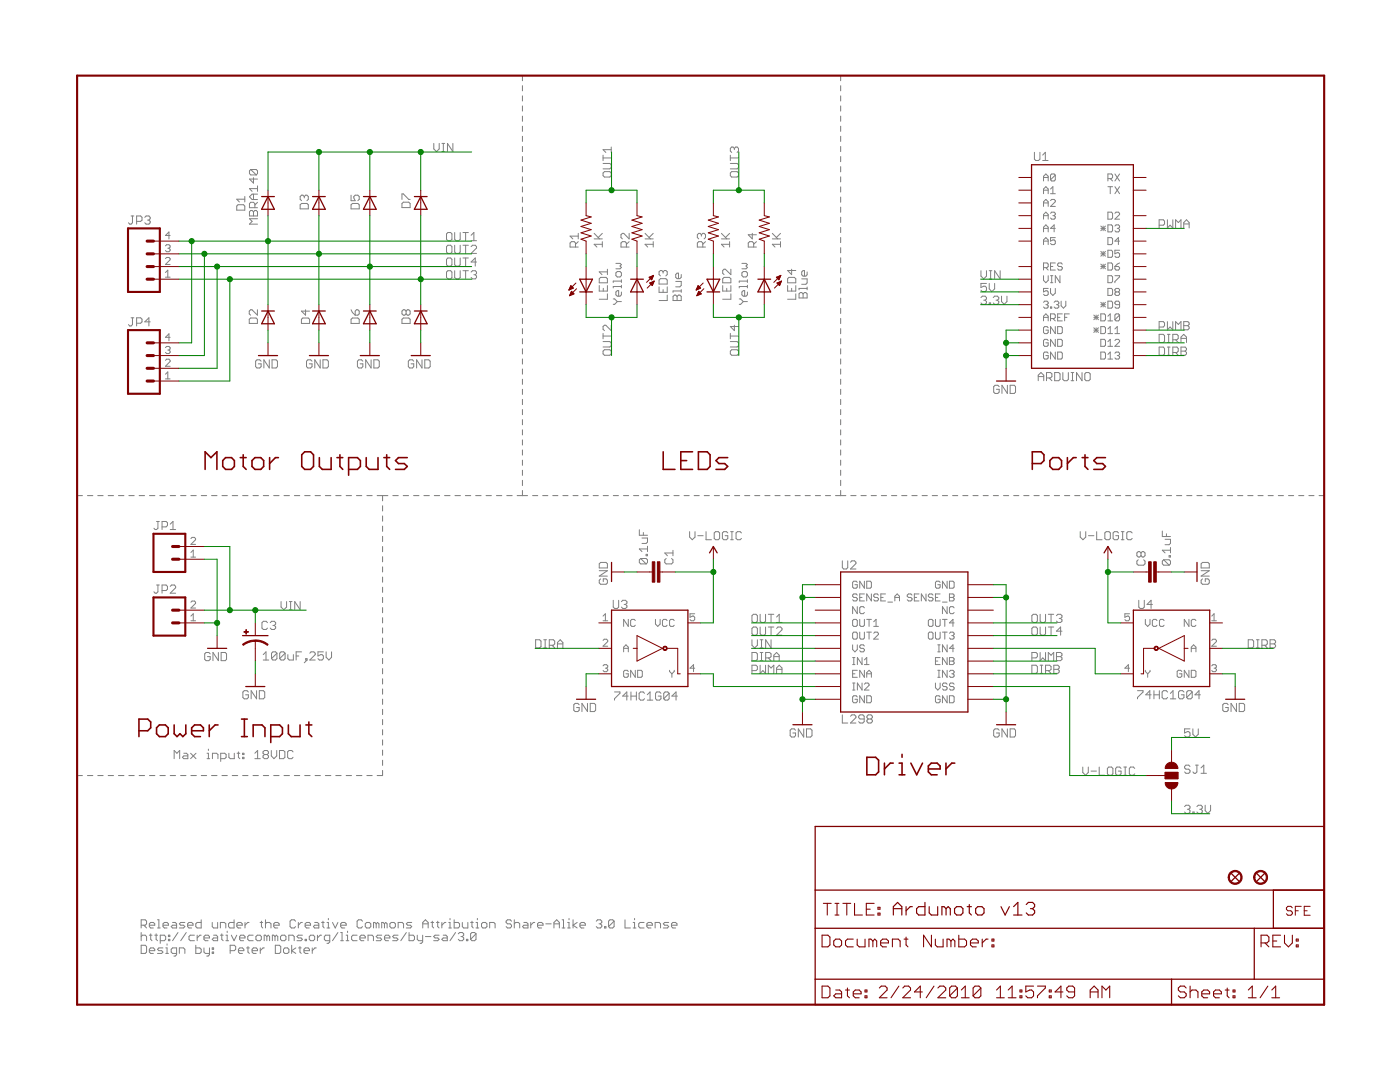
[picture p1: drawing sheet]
<svg xmlns="http://www.w3.org/2000/svg" width="279mm" height="216mm" viewBox="0 0 279 216" stroke-linecap="round" stroke-linejoin="round" font-family="sans-serif">
<g fill="#808080" stroke="#808080" stroke-width=".2">
<path d="M45.9 188.6v1.6z"/>
<path d="M45.9 188.6h.9z"/>
<path d="M46.8 188.6l.2 .3z"/>
<path d="M47 188.9v.5z"/>
<path d="M47 189.4l-.2 .3z"/>
<path d="M45.9 189.7h.9z"/>
<path d="M47.9 190.2h.5z"/>
<path d="M47.6 190l.3 .2z"/>
<path d="M47.6 189.4v.6z"/>
<path d="M47.9 189.1l-.3 .3z"/>
<path d="M47.9 189.1h.5z"/>
<path d="M48.4 189.1l.3 .3z"/>
<path d="M48.7 189.4v.3z"/>
<path d="M47.6 189.7h1.1z"/>
<path d="M49.5 188.9v1.1z"/>
<path d="M49.5 190l.3 .2z"/>
<path d="M49.2 189.1h.6z"/>
<path d="M50.6 190.2h.5z"/>
<path d="M50.3 190l.3 .2z"/>
<path d="M50.3 189.4v.6z"/>
<path d="M50.6 189.1l-.3 .3z"/>
<path d="M50.6 189.1h.5z"/>
<path d="M51.1 189.1l.3 .3z"/>
<path d="M51.4 189.4v.3z"/>
<path d="M50.3 189.7h1.1z"/>
<path d="M51.9 189.1v1.1z"/>
<path d="M51.9 189.7l.6-.6z"/>
<path d="M52.5 189.1h.2z"/>
<path d="M54.9 188.6v1.6z"/>
<path d="M54.9 190.2h.9z"/>
<path d="M55.8 190.2l.2-.2z"/>
<path d="M56 188.9v1.1z"/>
<path d="M55.8 188.6l.2 .3z"/>
<path d="M54.9 188.6h.9z"/>
<path d="M56.9 190.2h.5z"/>
<path d="M57.7 190l-.3 .2z"/>
<path d="M57.7 189.4v.6z"/>
<path d="M57.4 189.1l.3 .3z"/>
<path d="M56.9 189.1h.5z"/>
<path d="M56.9 189.1l-.3 .3z"/>
<path d="M56.6 189.4v.6z"/>
<path d="M56.6 190l.3 .2z"/>
<path d="M58.2 188.6v1.6z"/>
<path d="M58.2 189.7l.8 .5z"/>
<path d="M58.2 189.7l.8-.6z"/>
<path d="M59.9 188.9v1.1z"/>
<path d="M59.9 190l.2 .2z"/>
<path d="M59.6 189.1h.5z"/>
<path d="M60.9 190.2h.6z"/>
<path d="M60.7 190l.2 .2z"/>
<path d="M60.7 189.4v.6z"/>
<path d="M60.7 189.4l.2-.3z"/>
<path d="M60.9 189.1h.6z"/>
<path d="M61.5 189.1l.3 .3z"/>
<path d="M61.8 189.4v.3z"/>
<path d="M60.7 189.7h1.1z"/>
<path d="M62.3 189.1v1.1z"/>
<path d="M62.8 189.1l-.5 .6z"/>
<path d="M62.8 189.1h.3z"/>
<path d="M168.1 142.6v1.7z"/>
<path d="M168.1 144.3h1.1z"/>
<path d="M169.7 144.3h1.1z"/>
<path d="M169.7 144.3l1.1-1.1z"/>
<path d="M170.8 142.9v.3z"/>
<path d="M170.5 142.6l.3 .3z"/>
<path d="M170 142.6h.5z"/>
<path d="M170 142.6l-.3 .3z"/>
<path d="M171.4 144l.2 .3z"/>
<path d="M171.6 144.3h.6z"/>
<path d="M172.2 144.3l.3-.3z"/>
<path d="M172.5 142.9v1.1z"/>
<path d="M172.2 142.6l.3 .3z"/>
<path d="M171.6 142.6h.6z"/>
<path d="M171.6 142.6l-.2 .3z"/>
<path d="M171.4 142.9v.3z"/>
<path d="M171.4 143.2l.2 .3z"/>
<path d="M171.6 143.5h.9z"/>
<path d="M173.3 142.6l-.3 .3z"/>
<path d="M173.3 142.6h.5z"/>
<path d="M173.8 142.6l.3 .3z"/>
<path d="M174.1 142.9v.3z"/>
<path d="M174.1 143.2l-.3 .3z"/>
<path d="M173.8 143.5l.3 .2z"/>
<path d="M174.1 143.7v.3z"/>
<path d="M174.1 144l-.3 .3z"/>
<path d="M173.3 144.3h.5z"/>
<path d="M173 144l.3 .3z"/>
<path d="M173 143.7v.3z"/>
<path d="M173 143.7l.3-.2z"/>
<path d="M173 143.2l.3 .3z"/>
<path d="M173 142.9v.3z"/>
<path d="M173.3 143.5h.5z"/>
<path d="M122.6 138.1h1.1z"/>
<path d="M123.7 138.1v.2z"/>
<path d="M123.7 138.3l-1.1 1.1z"/>
<path d="M122.6 139.4v.3z"/>
<path d="M125.1 138.1v1.6z"/>
<path d="M125.1 138.1l-.8 .8z"/>
<path d="M124.3 138.9h1.1z"/>
<path d="M125.9 138.1v1.6z"/>
<path d="M125.9 138.9h1.1z"/>
<path d="M127 138.1v1.6z"/>
<path d="M128.4 138.1l.2 .2z"/>
<path d="M127.8 138.1h.6z"/>
<path d="M127.6 138.3l.2-.2z"/>
<path d="M127.6 138.3v1.1z"/>
<path d="M127.6 139.4l.2 .3z"/>
<path d="M127.8 139.7h.6z"/>
<path d="M128.4 139.7l.2-.3z"/>
<path d="M129.2 138.6l.5-.5z"/>
<path d="M129.7 138.1v1.6z"/>
<path d="M129.2 139.7h1.1z"/>
<path d="M131.6 138.1l.3 .2z"/>
<path d="M131.1 138.1h.5z"/>
<path d="M131.1 138.1l-.3 .2z"/>
<path d="M130.8 138.3v1.1z"/>
<path d="M130.8 139.4l.3 .3z"/>
<path d="M131.1 139.7h.5z"/>
<path d="M131.6 139.7l.3-.3z"/>
<path d="M131.9 138.9v.5z"/>
<path d="M131.4 138.9h.5z"/>
<path d="M132.5 138.3v1.1z"/>
<path d="M132.5 138.3l.2-.2z"/>
<path d="M132.7 138.1h.6z"/>
<path d="M133.3 138.1l.2 .2z"/>
<path d="M133.5 138.3v1.1z"/>
<path d="M133.5 139.4l-.2 .3z"/>
<path d="M132.7 139.7h.6z"/>
<path d="M132.5 139.4l.2 .3z"/>
<path d="M132.5 139.4l1-1.1z"/>
<path d="M134.9 138.1v1.6z"/>
<path d="M134.1 138.9l.8-.8z"/>
<path d="M134.1 138.9h1.1z"/>
<path d="M227 137.8h1.1z"/>
<path d="M228.1 137.8v.3z"/>
<path d="M227 139.2l1.1-1.1z"/>
<path d="M227 139.2v.2z"/>
<path d="M229.5 137.8v1.6z"/>
<path d="M229.5 137.8l-.8 .8z"/>
<path d="M228.7 138.6h1z"/>
<path d="M230.3 137.8v1.6z"/>
<path d="M230.3 138.6h1.1z"/>
<path d="M231.4 137.8v1.6z"/>
<path d="M232.7 137.8l.3 .3z"/>
<path d="M232.2 137.8h.5z"/>
<path d="M232.2 137.8l-.3 .3z"/>
<path d="M231.9 138.1v1.1z"/>
<path d="M231.9 139.2l.3 .2z"/>
<path d="M232.2 139.4h.5z"/>
<path d="M232.7 139.4l.3-.2z"/>
<path d="M234.1 137.8l-.5 .6z"/>
<path d="M234.1 137.8v1.6z"/>
<path d="M233.6 139.4h1.1z"/>
<path d="M236 137.8l.3 .3z"/>
<path d="M235.5 137.8h.5z"/>
<path d="M235.5 137.8l-.3 .3z"/>
<path d="M235.2 138.1v1.1z"/>
<path d="M235.2 139.2l.3 .2z"/>
<path d="M235.5 139.4h.5z"/>
<path d="M236 139.4l.3-.2z"/>
<path d="M236.3 138.6v.6z"/>
<path d="M235.8 138.6h.5z"/>
<path d="M236.8 138.1v1.1z"/>
<path d="M236.8 138.1l.3-.3z"/>
<path d="M237.1 137.8h.6z"/>
<path d="M237.7 137.8l.2 .3z"/>
<path d="M237.9 138.1v1.1z"/>
<path d="M237.9 139.2l-.2 .2z"/>
<path d="M237.1 139.4h.6z"/>
<path d="M236.8 139.2l.3 .2z"/>
<path d="M236.8 139.2l1.1-1.1z"/>
<path d="M239.3 137.8v1.6z"/>
<path d="M239.3 137.8l-.8 .8z"/>
<path d="M238.5 138.6h1.1z"/>
<path d="M158.5 145.4l.3 .3z"/>
<path d="M158 145.4h.5z"/>
<path d="M158 145.4l-.3 .3z"/>
<path d="M157.7 145.7v1.1z"/>
<path d="M157.7 146.8l.3 .3z"/>
<path d="M158 147.1h.5z"/>
<path d="M158.5 147.1l.3-.3z"/>
<path d="M158.8 146.3v.5z"/>
<path d="M158.2 146.3h.6z"/>
<path d="M159.3 145.4v1.7z"/>
<path d="M159.3 145.4l1.1 1.7z"/>
<path d="M160.4 145.4v1.7z"/>
<path d="M161 145.4v1.7z"/>
<path d="M161 147.1h.8z"/>
<path d="M161.8 147.1l.3-.3z"/>
<path d="M162.1 145.7v1.1z"/>
<path d="M161.8 145.4l.3 .3z"/>
<path d="M161 145.4h.8z"/>
<path d="M199.1 145.4l.3 .3z"/>
<path d="M198.6 145.4h.5z"/>
<path d="M198.6 145.4l-.3 .3z"/>
<path d="M198.3 145.7v1.1z"/>
<path d="M198.3 146.8l.3 .3z"/>
<path d="M198.6 147.1h.5z"/>
<path d="M199.1 147.1l.3-.3z"/>
<path d="M199.4 146.3v.5z"/>
<path d="M198.9 146.3h.5z"/>
<path d="M200 145.4v1.7z"/>
<path d="M200 145.4l1 1.7z"/>
<path d="M201 145.4v1.7z"/>
<path d="M201.6 145.4v1.7z"/>
<path d="M201.6 147.1h.8z"/>
<path d="M202.7 146.8l-.3 .3z"/>
<path d="M202.7 145.7v1.1z"/>
<path d="M202.4 145.4l.3 .3z"/>
<path d="M201.6 145.4h.8z"/>
<path d="M244.9 140.4l.2 .2z"/>
<path d="M244.3 140.4h.6z"/>
<path d="M244.3 140.4l-.3 .2z"/>
<path d="M244 140.6v1.1z"/>
<path d="M244 141.7l.3 .3z"/>
<path d="M244.3 142h.6z"/>
<path d="M245.1 141.7l-.2 .3z"/>
<path d="M245.1 141.2v.5z"/>
<path d="M244.6 141.2h.5z"/>
<path d="M245.7 140.4v1.6z"/>
<path d="M245.7 140.4l1.1 1.6z"/>
<path d="M246.8 140.4v1.6z"/>
<path d="M247.3 140.4v1.6z"/>
<path d="M247.3 142h.8z"/>
<path d="M248.1 142l.3-.3z"/>
<path d="M248.4 140.6v1.1z"/>
<path d="M248.1 140.4l.3 .2z"/>
<path d="M247.3 140.4h.8z"/>
<path d="M115.3 140.4l.3 .2z"/>
<path d="M114.8 140.4h.5z"/>
<path d="M114.8 140.4l-.3 .2z"/>
<path d="M114.5 140.6v1.1z"/>
<path d="M114.5 141.7l.3 .3z"/>
<path d="M114.8 142h.5z"/>
<path d="M115.3 142l.3-.3z"/>
<path d="M115.6 141.2v.5z"/>
<path d="M115.1 141.2h.5z"/>
<path d="M116.1 140.4v1.6z"/>
<path d="M116.1 140.4l1.1 1.6z"/>
<path d="M117.2 140.4v1.6z"/>
<path d="M117.8 140.4v1.6z"/>
<path d="M117.8 142h.8z"/>
<path d="M118.9 141.7l-.3 .3z"/>
<path d="M118.9 140.6v1.1z"/>
<path d="M118.6 140.4l.3 .2z"/>
<path d="M117.8 140.4h.8z"/>
<path d="M137.6 106.1v1.1z"/>
<path d="M137.6 107.2l.6 .5z"/>
<path d="M138.2 107.7l.5-.5z"/>
<path d="M138.7 106.1v1.1z"/>
<path d="M139.3 106.9h1z"/>
<path d="M140.9 106.1v1.6z"/>
<path d="M140.9 107.7h1.1z"/>
<path d="M142.8 106.1h.5z"/>
<path d="M142.5 106.3l.3-.2z"/>
<path d="M142.5 106.3v1.1z"/>
<path d="M142.5 107.4l.3 .3z"/>
<path d="M142.8 107.7h.5z"/>
<path d="M143.3 107.7l.3-.3z"/>
<path d="M143.6 106.3v1.1z"/>
<path d="M143.3 106.1l.3 .2z"/>
<path d="M145 106.1l.2 .2z"/>
<path d="M144.4 106.1h.6z"/>
<path d="M144.2 106.3l.2-.2z"/>
<path d="M144.2 106.3v1.1z"/>
<path d="M144.2 107.4l.2 .3z"/>
<path d="M144.4 107.7h.6z"/>
<path d="M145 107.7l.2-.3z"/>
<path d="M145.2 106.9v.5z"/>
<path d="M144.7 106.9h.5z"/>
<path d="M145.8 107.7h.5z"/>
<path d="M146.1 106.1v1.6z"/>
<path d="M145.8 106.1h.5z"/>
<path d="M147.7 106.1l.3 .2z"/>
<path d="M147.2 106.1h.5z"/>
<path d="M146.9 106.3l.3-.2z"/>
<path d="M146.9 106.3v1.1z"/>
<path d="M146.9 107.4l.3 .3z"/>
<path d="M147.2 107.7h.5z"/>
<path d="M147.7 107.7l.3-.3z"/>
<path d="M215.6 106.1v1.1z"/>
<path d="M215.6 107.2l.5 .5z"/>
<path d="M216.1 107.7l.6-.5z"/>
<path d="M216.7 106.1v1.1z"/>
<path d="M217.2 106.9h1.1z"/>
<path d="M218.9 106.1v1.6z"/>
<path d="M218.9 107.7h1z"/>
<path d="M220.8 106.1h.5z"/>
<path d="M220.5 106.3l.3-.2z"/>
<path d="M220.5 106.3v1.1z"/>
<path d="M220.5 107.4l.3 .3z"/>
<path d="M220.8 107.7h.5z"/>
<path d="M221.3 107.7l.3-.3z"/>
<path d="M221.6 106.3v1.1z"/>
<path d="M221.3 106.1l.3 .2z"/>
<path d="M222.9 106.1l.3 .2z"/>
<path d="M222.4 106.1h.5z"/>
<path d="M222.1 106.3l.3-.2z"/>
<path d="M222.1 106.3v1.1z"/>
<path d="M222.1 107.4l.3 .3z"/>
<path d="M222.4 107.7h.5z"/>
<path d="M222.9 107.7l.3-.3z"/>
<path d="M223.2 106.9v.5z"/>
<path d="M222.7 106.9h.5z"/>
<path d="M223.8 107.7h.5z"/>
<path d="M224 106.1v1.6z"/>
<path d="M223.8 106.1h.5z"/>
<path d="M225.7 106.1l.3 .2z"/>
<path d="M225.1 106.1h.6z"/>
<path d="M225.1 106.1l-.2 .2z"/>
<path d="M224.9 106.3v1.1z"/>
<path d="M224.9 107.4l.2 .3z"/>
<path d="M225.1 107.7h.6z"/>
<path d="M225.7 107.7l.3-.3z"/>
<path d="M127.9 112.5h1z"/>
<path d="M127.6 112.2l.3 .3z"/>
<path d="M127.6 111.7v.5z"/>
<path d="M127.6 111.7l.3-.3z"/>
<path d="M127.9 111.4h1z"/>
<path d="M128.9 111.4l.3 .3z"/>
<path d="M129.2 111.7v.5z"/>
<path d="M128.9 112.5l.3-.3z"/>
<path d="M127.9 111.4l1 1.1z"/>
<path d="M128.9 110.9h.3z"/>
<path d="M128.9 110.6v.3z"/>
<path d="M128.9 110.6h.3z"/>
<path d="M129.2 110.6v.3z"/>
<path d="M127.6 109.5l.5 .6z"/>
<path d="M127.6 109.5h1.6z"/>
<path d="M129.2 109v1.1z"/>
<path d="M128.1 108.4h.8z"/>
<path d="M128.9 108.4l.3-.2z"/>
<path d="M129.2 107.4v.8z"/>
<path d="M128.1 107.4h1.1z"/>
<path d="M127.6 106.8h1.6z"/>
<path d="M127.6 105.7v1.1z"/>
<path d="M128.4 106.3v.5z"/>
<path d="M119.9 115.5l-.3 .3z"/>
<path d="M119.6 115.8v.5z"/>
<path d="M119.6 116.3l.3 .3z"/>
<path d="M119.9 116.6h1z"/>
<path d="M120.9 116.6l.3-.3z"/>
<path d="M121.2 115.8v.5z"/>
<path d="M120.9 115.5l.3 .3z"/>
<path d="M120.4 115.5h.5z"/>
<path d="M120.4 115.5v.6z"/>
<path d="M119.6 115h1.6z"/>
<path d="M119.6 115l1.6-1.1z"/>
<path d="M119.6 113.9h1.6z"/>
<path d="M119.6 113.3h1.6z"/>
<path d="M121.2 112.5v.8z"/>
<path d="M120.9 112.2l.3 .3z"/>
<path d="M119.9 112.2h1z"/>
<path d="M119.9 112.2l-.3 .3z"/>
<path d="M119.6 112.5v.8z"/>
<path d="M53.1 130.1l-.6 .5z"/>
<path d="M53.1 130.1v1.6z"/>
<path d="M52.5 131.7h1.1z"/>
<path d="M54.2 130.3v1.1z"/>
<path d="M54.2 130.3l.3-.2z"/>
<path d="M54.5 130.1h.5z"/>
<path d="M55 130.1l.3 .2z"/>
<path d="M55.3 130.3v1.1z"/>
<path d="M55 131.7l.3-.3z"/>
<path d="M54.5 131.7h.5z"/>
<path d="M54.2 131.4l.3 .3z"/>
<path d="M54.2 131.4l1.1-1.1z"/>
<path d="M55.8 130.3v1.1z"/>
<path d="M55.8 130.3l.3-.2z"/>
<path d="M56.1 130.1h.5z"/>
<path d="M56.6 130.1l.3 .2z"/>
<path d="M56.9 130.3v1.1z"/>
<path d="M56.9 131.4l-.3 .3z"/>
<path d="M56.1 131.7h.5z"/>
<path d="M55.8 131.4l.3 .3z"/>
<path d="M56.9 130.3l-1.1 1.1z"/>
<path d="M57.4 130.6v.8z"/>
<path d="M57.4 131.4l.3 .3z"/>
<path d="M57.7 131.7h.8z"/>
<path d="M58.5 130.6v1.1z"/>
<path d="M59.1 130.1v1.6z"/>
<path d="M59.1 130.1h1.1z"/>
<path d="M59.1 130.9h.5z"/>
<path d="M61.3 131.7l-.6 .5z"/>
<path d="M61.3 131.4v.3z"/>
<path d="M61 131.4h.3z"/>
<path d="M61 131.4v.3z"/>
<path d="M61 131.7h.3z"/>
<path d="M61.8 131.7h1.1z"/>
<path d="M61.8 131.7l1.1-1.1z"/>
<path d="M62.9 130.3v.3z"/>
<path d="M62.6 130.1l.3 .2z"/>
<path d="M62.1 130.1h.5z"/>
<path d="M62.1 130.1l-.3 .2z"/>
<path d="M63.5 130.1h1z"/>
<path d="M63.5 130.1v.8z"/>
<path d="M63.5 130.9l.5-.3z"/>
<path d="M64 130.6h.3z"/>
<path d="M64.3 130.6l.2 .3z"/>
<path d="M64.5 130.9v.5z"/>
<path d="M64.5 131.4l-.2 .3z"/>
<path d="M63.7 131.7h.6z"/>
<path d="M63.5 131.4l.2 .3z"/>
<path d="M65.1 130.1v1z"/>
<path d="M65.1 131.1l.5 .6z"/>
<path d="M66.2 131.1l-.6 .6z"/>
<path d="M66.2 130.1v1z"/>
<path d="M49.3 137.8l.3 .3z"/>
<path d="M48.7 137.8h.6z"/>
<path d="M48.7 137.8l-.2 .3z"/>
<path d="M48.5 138.1v1.1z"/>
<path d="M48.5 139.2l.2 .2z"/>
<path d="M48.7 139.4h.6z"/>
<path d="M49.3 139.4l.3-.2z"/>
<path d="M49.6 138.6v.6z"/>
<path d="M49 138.6h.6z"/>
<path d="M50.1 137.8v1.6z"/>
<path d="M50.1 137.8l1.1 1.6z"/>
<path d="M51.2 137.8v1.6z"/>
<path d="M51.8 137.8v1.6z"/>
<path d="M51.8 139.4h.8z"/>
<path d="M52.6 139.4l.2-.2z"/>
<path d="M52.8 138.1v1.1z"/>
<path d="M52.6 137.8l.2 .3z"/>
<path d="M51.8 137.8h.8z"/>
<path d="M51.8 71.8l.3 .3z"/>
<path d="M51.3 71.8h.5z"/>
<path d="M51.3 71.8l-.3 .3z"/>
<path d="M51 72.1v1.1z"/>
<path d="M51 73.2l.3 .2z"/>
<path d="M51.3 73.4h.5z"/>
<path d="M51.8 73.4l.3-.2z"/>
<path d="M52.1 72.6v.6z"/>
<path d="M51.6 72.6h.5z"/>
<path d="M52.7 71.8v1.6z"/>
<path d="M52.7 71.8l1 1.6z"/>
<path d="M53.7 71.8v1.6z"/>
<path d="M54.3 71.8v1.6z"/>
<path d="M54.3 73.4h.8z"/>
<path d="M55.4 73.2l-.3 .2z"/>
<path d="M55.4 72.1v1.1z"/>
<path d="M55.1 71.8l.3 .3z"/>
<path d="M54.3 71.8h.8z"/>
<path d="M62 71.8l.3 .3z"/>
<path d="M61.4 71.8h.6z"/>
<path d="M61.4 71.8l-.2 .3z"/>
<path d="M61.2 72.1v1.1z"/>
<path d="M61.2 73.2l.2 .2z"/>
<path d="M61.4 73.4h.6z"/>
<path d="M62 73.4l.3-.2z"/>
<path d="M62.3 72.6v.6z"/>
<path d="M61.7 72.6h.6z"/>
<path d="M62.8 71.8v1.6z"/>
<path d="M62.8 71.8l1.1 1.6z"/>
<path d="M63.9 71.8v1.6z"/>
<path d="M64.5 71.8v1.6z"/>
<path d="M64.5 73.4h.8z"/>
<path d="M65.5 73.2l-.2 .2z"/>
<path d="M65.5 72.1v1.1z"/>
<path d="M65.3 71.8l.2 .3z"/>
<path d="M64.5 71.8h.8z"/>
<path d="M72.2 71.8l.2 .3z"/>
<path d="M71.6 71.8h.6z"/>
<path d="M71.6 71.8l-.3 .3z"/>
<path d="M71.3 72.1v1.1z"/>
<path d="M71.3 73.2l.3 .2z"/>
<path d="M71.6 73.4h.6z"/>
<path d="M72.4 73.2l-.2 .2z"/>
<path d="M72.4 72.6v.6z"/>
<path d="M71.9 72.6h.5z"/>
<path d="M73 71.8v1.6z"/>
<path d="M73 71.8l1.1 1.6z"/>
<path d="M74.1 71.8v1.6z"/>
<path d="M74.6 71.8v1.6z"/>
<path d="M74.6 73.4h.8z"/>
<path d="M75.7 73.2l-.3 .2z"/>
<path d="M75.7 72.1v1.1z"/>
<path d="M75.4 71.8l.3 .3z"/>
<path d="M74.6 71.8h.8z"/>
<path d="M82.3 71.8l.3 .3z"/>
<path d="M81.8 71.8h.5z"/>
<path d="M81.8 71.8l-.3 .3z"/>
<path d="M81.5 72.1v1.1z"/>
<path d="M81.5 73.2l.3 .2z"/>
<path d="M81.8 73.4h.5z"/>
<path d="M82.6 73.2l-.3 .2z"/>
<path d="M82.6 72.6v.6z"/>
<path d="M82 72.6h.6z"/>
<path d="M83.1 71.8v1.6z"/>
<path d="M83.1 71.8l1.1 1.6z"/>
<path d="M84.2 71.8v1.6z"/>
<path d="M84.8 71.8v1.6z"/>
<path d="M84.8 73.4h.8z"/>
<path d="M85.9 73.2l-.3 .2z"/>
<path d="M85.9 72.1v1.1z"/>
<path d="M85.6 71.8l.3 .3z"/>
<path d="M84.8 71.8h.8z"/>
<path d="M232.2 112.8h1.1z"/>
<path d="M232 112.5l.2 .3z"/>
<path d="M232 112v.5z"/>
<path d="M232 112l.2-.3z"/>
<path d="M232.2 111.7h1.1z"/>
<path d="M233.3 111.7l.3 .3z"/>
<path d="M233.6 112v.5z"/>
<path d="M233.3 112.8l.3-.3z"/>
<path d="M232.2 111.7l1.1 1.1z"/>
<path d="M233.3 111.1h.3z"/>
<path d="M233.3 110.9v.2z"/>
<path d="M233.3 110.9h.3z"/>
<path d="M233.6 110.9v.2z"/>
<path d="M232 109.8l.5 .5z"/>
<path d="M232 109.8h1.6z"/>
<path d="M233.6 109.2v1.1z"/>
<path d="M232.5 108.7h.8z"/>
<path d="M233.3 108.7l.3-.3z"/>
<path d="M233.6 107.6v.8z"/>
<path d="M232.5 107.6h1.1z"/>
<path d="M232 107.1h1.6z"/>
<path d="M232 106v1.1z"/>
<path d="M232.8 106.5v.6z"/>
<path d="M240 115.5l-.3 .3z"/>
<path d="M239.7 115.8v.5z"/>
<path d="M239.7 116.3l.3 .3z"/>
<path d="M240 116.6h1.1z"/>
<path d="M241.1 116.6l.2-.3z"/>
<path d="M241.3 115.8v.5z"/>
<path d="M241.1 115.5l.2 .3z"/>
<path d="M240.5 115.5h.6z"/>
<path d="M240.5 115.5v.6z"/>
<path d="M239.7 115h1.6z"/>
<path d="M239.7 115l1.6-1.1z"/>
<path d="M239.7 113.9h1.6z"/>
<path d="M239.7 113.3h1.6z"/>
<path d="M241.3 112.5v.8z"/>
<path d="M241.1 112.2l.2 .3z"/>
<path d="M240 112.2h1.1z"/>
<path d="M240 112.2l-.3 .3z"/>
<path d="M239.7 112.5v.8z"/>
<path d="M118.6 48.7l.5 .6z"/>
<path d="M118.6 48.7h1.6z"/>
<path d="M120.2 48.2v1.1z"/>
<path d="M118.6 47.7h1.6z"/>
<path d="M118.6 46.6l1.1 1.1z"/>
<path d="M119.4 47.4l.8-.8z"/>
<path d="M128.7 48.7l.6 .6z"/>
<path d="M128.7 48.7h1.7z"/>
<path d="M130.4 48.2v1.1z"/>
<path d="M128.7 47.7h1.7z"/>
<path d="M128.7 46.6l1.1 1.1z"/>
<path d="M129.5 47.4l.9-.8z"/>
<path d="M144 48.7l.5 .6z"/>
<path d="M144 48.7h1.6z"/>
<path d="M145.6 48.2v1.1z"/>
<path d="M144 47.7h1.6z"/>
<path d="M144 46.6l1.1 1.1z"/>
<path d="M144.8 47.4l.8-.8z"/>
<path d="M154.1 48.7l.6 .6z"/>
<path d="M154.1 48.7h1.7z"/>
<path d="M155.8 48.2v1.1z"/>
<path d="M154.1 47.7h1.7z"/>
<path d="M154.1 46.6l1.1 1.1z"/>
<path d="M154.9 47.4l.9-.8z"/>
<path d="M122.4 60.7h.3z"/>
<path d="M123.2 60.2l-.5 .5z"/>
<path d="M122.7 59.6l.5 .6z"/>
<path d="M122.4 59.6h.3z"/>
<path d="M123.2 60.2h.8z"/>
<path d="M124 58.3v.5z"/>
<path d="M124 58.8l-.3 .3z"/>
<path d="M123.2 59.1h.5z"/>
<path d="M122.9 58.8l.3 .3z"/>
<path d="M122.9 58.3v.5z"/>
<path d="M122.9 58.3l.3-.3z"/>
<path d="M123.2 58h.3z"/>
<path d="M123.5 58v1.1z"/>
<path d="M122.4 57.2v.2z"/>
<path d="M122.4 57.2h1.6z"/>
<path d="M124 56.9v.5z"/>
<path d="M122.4 56.1v.3z"/>
<path d="M122.4 56.1h1.6z"/>
<path d="M124 55.8v.6z"/>
<path d="M124 54.5v.5z"/>
<path d="M123.7 54.2l.3 .3z"/>
<path d="M123.2 54.2h.5z"/>
<path d="M123.2 54.2l-.3 .3z"/>
<path d="M122.9 54.5v.5z"/>
<path d="M122.9 55l.3 .3z"/>
<path d="M123.2 55.3h.5z"/>
<path d="M124 55l-.3 .3z"/>
<path d="M122.9 53.6h.8z"/>
<path d="M123.7 53.6l.3-.2z"/>
<path d="M123.7 53.1l.3 .3z"/>
<path d="M123.7 53.1l.3-.3z"/>
<path d="M123.7 52.6l.3 .2z"/>
<path d="M122.9 52.6h.8z"/>
<path d="M147.5 60.7h.3z"/>
<path d="M148.3 60.2l-.5 .5z"/>
<path d="M147.8 59.6l.5 .6z"/>
<path d="M147.5 59.6h.3z"/>
<path d="M148.3 60.2h.9z"/>
<path d="M149.2 58.3v.5z"/>
<path d="M149.2 58.8l-.3 .3z"/>
<path d="M148.3 59.1h.6z"/>
<path d="M148.1 58.8l.2 .3z"/>
<path d="M148.1 58.3v.5z"/>
<path d="M148.1 58.3l.2-.3z"/>
<path d="M148.3 58h.3z"/>
<path d="M148.6 58v1.1z"/>
<path d="M147.5 57.2v.2z"/>
<path d="M147.5 57.2h1.7z"/>
<path d="M149.2 56.9v.5z"/>
<path d="M147.5 56.1v.3z"/>
<path d="M147.5 56.1h1.7z"/>
<path d="M149.2 55.8v.6z"/>
<path d="M149.2 54.5v.5z"/>
<path d="M148.9 54.2l.3 .3z"/>
<path d="M148.3 54.2h.6z"/>
<path d="M148.3 54.2l-.2 .3z"/>
<path d="M148.1 54.5v.5z"/>
<path d="M148.1 55l.2 .3z"/>
<path d="M148.3 55.3h.6z"/>
<path d="M149.2 55l-.3 .3z"/>
<path d="M148.1 53.6h.8z"/>
<path d="M149.2 53.4l-.3 .2z"/>
<path d="M148.9 53.1l.3 .3z"/>
<path d="M148.9 53.1l.3-.3z"/>
<path d="M148.9 52.6l.3 .2z"/>
<path d="M148.1 52.6h.8z"/>
<path d="M134.3 60h1.7z"/>
<path d="M134.3 59.1v.9z"/>
<path d="M134.3 59.1l.3-.2z"/>
<path d="M134.6 58.9h.3z"/>
<path d="M134.9 58.9l.2 .2z"/>
<path d="M135.1 59.1l.3-.2z"/>
<path d="M135.4 58.9h.3z"/>
<path d="M135.7 58.9l.3 .2z"/>
<path d="M136 59.1v.9z"/>
<path d="M135.1 59.1v.9z"/>
<path d="M134.3 58.1v.2z"/>
<path d="M134.3 58.1h1.7z"/>
<path d="M136 57.8v.5z"/>
<path d="M134.9 57.2h.8z"/>
<path d="M135.7 57.2l.3-.2z"/>
<path d="M136 56.2v.8z"/>
<path d="M134.9 56.2h1.1z"/>
<path d="M136 54.8v.5z"/>
<path d="M136 55.3l-.3 .3z"/>
<path d="M135.1 55.6h.6z"/>
<path d="M134.9 55.3l.2 .3z"/>
<path d="M134.9 54.8v.5z"/>
<path d="M134.9 54.8l.2-.3z"/>
<path d="M135.1 54.5h.3z"/>
<path d="M135.4 54.5v1.1z"/>
<path d="M159.5 59.5h1.6z"/>
<path d="M159.5 58.6v.9z"/>
<path d="M159.5 58.6l.2-.2z"/>
<path d="M159.7 58.4h.3z"/>
<path d="M160 58.4l.3 .2z"/>
<path d="M160.3 58.6l.2-.2z"/>
<path d="M160.5 58.4h.3z"/>
<path d="M160.8 58.4l.3 .2z"/>
<path d="M161.1 58.6v.9z"/>
<path d="M160.3 58.6v.9z"/>
<path d="M159.5 57.6v.2z"/>
<path d="M159.5 57.6h1.6z"/>
<path d="M161.1 57.3v.5z"/>
<path d="M160 56.7h.8z"/>
<path d="M161.1 56.5l-.3 .2z"/>
<path d="M161.1 55.6v.9z"/>
<path d="M160 55.6h1.1z"/>
<path d="M161.1 54.3v.5z"/>
<path d="M161.1 54.8l-.3 .3z"/>
<path d="M160.3 55.1h.5z"/>
<path d="M160 54.8l.3 .3z"/>
<path d="M160 54.3v.5z"/>
<path d="M160.3 54l-.3 .3z"/>
<path d="M160.3 54h.2z"/>
<path d="M160.5 54v1.1z"/>
<path d="M49.8 44.7h1.6z"/>
<path d="M50.3 44.2l-.5 .5z"/>
<path d="M49.8 43.6l.5 .6z"/>
<path d="M49.8 43.6h1.6z"/>
<path d="M49.8 43.1h1.6z"/>
<path d="M49.8 42.3v.8z"/>
<path d="M50 42l-.2 .3z"/>
<path d="M50 42h.3z"/>
<path d="M50.3 42l.3 .3z"/>
<path d="M50.6 42.3l.3-.3z"/>
<path d="M50.9 42h.2z"/>
<path d="M51.1 42l.3 .3z"/>
<path d="M51.4 42.3v.8z"/>
<path d="M50.6 42.3v.8z"/>
<path d="M49.8 41.4h1.6z"/>
<path d="M49.8 40.6v.8z"/>
<path d="M50 40.4l-.2 .2z"/>
<path d="M50 40.4h.6z"/>
<path d="M50.6 40.4l.3 .2z"/>
<path d="M50.9 40.6v.8z"/>
<path d="M51.4 40.4l-.5 .5z"/>
<path d="M50.3 39.8h1.1z"/>
<path d="M49.8 39.3l.5 .5z"/>
<path d="M49.8 39.3l.5-.6z"/>
<path d="M50.3 38.7h1.1z"/>
<path d="M50.6 38.7v1.1z"/>
<path d="M49.8 37.6l.5 .6z"/>
<path d="M49.8 37.6h1.6z"/>
<path d="M51.4 37.1v1.1z"/>
<path d="M49.8 35.7h1.6z"/>
<path d="M49.8 35.7l.8 .8z"/>
<path d="M50.6 35.5v1z"/>
<path d="M50 34.9h1.1z"/>
<path d="M49.8 34.6l.2 .3z"/>
<path d="M49.8 34.1v.5z"/>
<path d="M50 33.8l-.2 .3z"/>
<path d="M50 33.8h1.1z"/>
<path d="M51.1 33.8l.3 .3z"/>
<path d="M51.4 34.1v.5z"/>
<path d="M51.4 34.6l-.3 .3z"/>
<path d="M50 33.8l1.1 1.1z"/>
<path d="M41.7 130.2l.3 .3z"/>
<path d="M41.1 130.2h.6z"/>
<path d="M41.1 130.2l-.2 .3z"/>
<path d="M40.9 130.5v1.1z"/>
<path d="M40.9 131.6l.2 .2z"/>
<path d="M41.1 131.8h.6z"/>
<path d="M41.7 131.8l.3-.2z"/>
<path d="M42 131v.6z"/>
<path d="M41.4 131h.6z"/>
<path d="M42.5 130.2v1.6z"/>
<path d="M42.5 130.2l1.1 1.6z"/>
<path d="M43.6 130.2v1.6z"/>
<path d="M44.1 130.2v1.6z"/>
<path d="M44.1 131.8h.9z"/>
<path d="M45.2 131.6l-.2 .2z"/>
<path d="M45.2 130.5v1.1z"/>
<path d="M45 130.2l.2 .3z"/>
<path d="M44.1 130.2h.9z"/>
<path d="M207.2 74.9v1.1z"/>
<path d="M207.2 74.9l.6-.6z"/>
<path d="M207.8 74.3l.5 .6z"/>
<path d="M208.3 74.9v1.1z"/>
<path d="M207.2 75.1h1.1z"/>
<path d="M208.9 74.3v1.7z"/>
<path d="M208.9 74.3h.8z"/>
<path d="M209.7 74.3l.2 .3z"/>
<path d="M209.9 74.6v.5z"/>
<path d="M209.9 75.1l-.2 .3z"/>
<path d="M208.9 75.4h.8z"/>
<path d="M209.4 75.4l.5 .6z"/>
<path d="M210.5 74.3v1.7z"/>
<path d="M210.5 76h.8z"/>
<path d="M211.6 75.7l-.3 .3z"/>
<path d="M211.6 74.6v1.1z"/>
<path d="M211.3 74.3l.3 .3z"/>
<path d="M210.5 74.3h.8z"/>
<path d="M212.1 74.3v1.4z"/>
<path d="M212.1 75.7l.3 .3z"/>
<path d="M212.4 76h.5z"/>
<path d="M212.9 76l.3-.3z"/>
<path d="M213.2 74.3v1.4z"/>
<path d="M213.8 76h.5z"/>
<path d="M214 74.3v1.7z"/>
<path d="M213.8 74.3h.5z"/>
<path d="M214.8 74.3v1.7z"/>
<path d="M214.8 74.3l1.1 1.7z"/>
<path d="M215.9 74.3v1.7z"/>
<path d="M216.7 74.3h.6z"/>
<path d="M216.7 74.3l-.2 .3z"/>
<path d="M216.5 74.6v1.1z"/>
<path d="M216.5 75.7l.2 .3z"/>
<path d="M216.7 76h.6z"/>
<path d="M217.3 76l.3-.3z"/>
<path d="M217.6 74.6v1.1z"/>
<path d="M217.3 74.3l.3 .3z"/>
<path d="M199.1 76.9l.3 .3z"/>
<path d="M198.6 76.9h.5z"/>
<path d="M198.6 76.9l-.3 .3z"/>
<path d="M198.3 77.2v1z"/>
<path d="M198.3 78.2l.3 .3z"/>
<path d="M198.6 78.5h.5z"/>
<path d="M199.1 78.5l.3-.3z"/>
<path d="M199.4 77.7v.5z"/>
<path d="M198.9 77.7h.5z"/>
<path d="M200 76.9v1.6z"/>
<path d="M200 76.9l1 1.6z"/>
<path d="M201 76.9v1.6z"/>
<path d="M201.6 76.9v1.6z"/>
<path d="M201.6 78.5h.8z"/>
<path d="M202.7 78.2l-.3 .3z"/>
<path d="M202.7 77.2v1z"/>
<path d="M202.4 76.9l.3 .3z"/>
<path d="M201.6 76.9h.8z"/>
<path d="M34.8 149.8v1.6z"/>
<path d="M34.8 149.8l.5 .5z"/>
<path d="M35.3 150.3l.6-.5z"/>
<path d="M35.9 149.8v1.6z"/>
<path d="M36.7 150.3h.5z"/>
<path d="M37.2 150.3l.3 .3z"/>
<path d="M37.5 150.6v.8z"/>
<path d="M36.7 151.4h.8z"/>
<path d="M36.4 151.1l.3 .3z"/>
<path d="M36.4 151.1l.3-.3z"/>
<path d="M36.7 150.8h.8z"/>
<path d="M38 150.3l1.1 1.1z"/>
<path d="M38 151.4l1.1-1.1z"/>
<path d="M41.3 150.3h.3z"/>
<path d="M41.6 150.3v1.1z"/>
<path d="M41.3 151.4h.5z"/>
<path d="M41.6 149.5v.3z"/>
<path d="M42.4 150.3v1.1z"/>
<path d="M42.4 150.3h.8z"/>
<path d="M43.2 150.3l.3 .3z"/>
<path d="M43.5 150.6v.8z"/>
<path d="M44 150.3v1.6z"/>
<path d="M44 150.3h.9z"/>
<path d="M44.9 150.3l.2 .3z"/>
<path d="M45.1 150.6v.5z"/>
<path d="M45.1 151.1l-.2 .3z"/>
<path d="M44 151.4h.9z"/>
<path d="M45.7 150.3v.8z"/>
<path d="M45.7 151.1l.3 .3z"/>
<path d="M46 151.4h.8z"/>
<path d="M46.8 150.3v1.1z"/>
<path d="M47.6 150v1.1z"/>
<path d="M47.6 151.1l.3 .3z"/>
<path d="M47.3 150.3h.6z"/>
<path d="M48.4 150.3h.3z"/>
<path d="M48.7 150.3v.3z"/>
<path d="M48.4 150.6h.3z"/>
<path d="M48.4 150.3v.3z"/>
<path d="M48.4 151.1h.3z"/>
<path d="M48.7 151.1v.3z"/>
<path d="M48.4 151.4h.3z"/>
<path d="M48.4 151.1v.3z"/>
<path d="M50.9 150.3l.5-.5z"/>
<path d="M51.4 149.8v1.6z"/>
<path d="M50.9 151.4h1z"/>
<path d="M52.8 149.8l-.3 .2z"/>
<path d="M52.8 149.8h.5z"/>
<path d="M53.3 149.8l.3 .2z"/>
<path d="M53.6 150v.3z"/>
<path d="M53.6 150.3l-.3 .3z"/>
<path d="M53.3 150.6l.3 .2z"/>
<path d="M53.6 150.8v.3z"/>
<path d="M53.6 151.1l-.3 .3z"/>
<path d="M52.8 151.4h.5z"/>
<path d="M52.5 151.1l.3 .3z"/>
<path d="M52.5 150.8v.3z"/>
<path d="M52.5 150.8l.3-.2z"/>
<path d="M52.5 150.3l.3 .3z"/>
<path d="M52.5 150v.3z"/>
<path d="M52.8 150.6h.5z"/>
<path d="M54.1 149.8v1z"/>
<path d="M54.1 150.8l.6 .6z"/>
<path d="M54.7 151.4l.5-.6z"/>
<path d="M55.2 149.8v1z"/>
<path d="M55.8 149.8v1.6z"/>
<path d="M55.8 151.4h.8z"/>
<path d="M56.6 151.4l.3-.3z"/>
<path d="M56.9 150v1.1z"/>
<path d="M56.6 149.8l.3 .2z"/>
<path d="M55.8 149.8h.8z"/>
<path d="M58.2 149.8l.3 .2z"/>
<path d="M57.7 149.8h.5z"/>
<path d="M57.7 149.8l-.3 .2z"/>
<path d="M57.4 150v1.1z"/>
<path d="M57.4 151.1l.3 .3z"/>
<path d="M57.7 151.4h.5z"/>
<path d="M58.5 151.1l-.3 .3z"/>
<path d="M170.9 116l.2 .2z"/>
<path d="M170.4 116h.5z"/>
<path d="M170.4 116l-.2 .2z"/>
<path d="M170.2 116.2v.9z"/>
<path d="M170.2 117.1l.2 .3z"/>
<path d="M170.4 117.4h.5z"/>
<path d="M170.9 117.4l.2-.3z"/>
<path d="M171.1 116.7v.4z"/>
<path d="M170.6 116.7h.5z"/>
<path d="M171.6 116v1.4z"/>
<path d="M171.6 116l.9 1.4z"/>
<path d="M172.5 116v1.4z"/>
<path d="M173 116v1.4z"/>
<path d="M173 117.4h.7z"/>
<path d="M173.7 117.4l.2-.3z"/>
<path d="M173.9 116.2v.9z"/>
<path d="M173.7 116l.2 .2z"/>
<path d="M173 116h.7z"/>
<path d="M170.9 118.5l.2 .2z"/>
<path d="M170.4 118.5h.5z"/>
<path d="M170.4 118.5l-.2 .2z"/>
<path d="M170.2 118.7v.3z"/>
<path d="M170.2 119l.2 .2z"/>
<path d="M170.4 119.2h.5z"/>
<path d="M170.9 119.2l.2 .2z"/>
<path d="M171.1 119.4v.3z"/>
<path d="M171.1 119.7l-.2 .2z"/>
<path d="M170.4 119.9h.5z"/>
<path d="M170.2 119.7l.2 .2z"/>
<path d="M171.6 118.5h.9z"/>
<path d="M171.6 118.5v1.4z"/>
<path d="M171.6 119.9h.9z"/>
<path d="M171.6 119.2h.4z"/>
<path d="M173 118.5v1.4z"/>
<path d="M173 118.5l.9 1.4z"/>
<path d="M173.9 118.5v1.4z"/>
<path d="M175.1 118.5l.2 .2z"/>
<path d="M174.6 118.5h.5z"/>
<path d="M174.6 118.5l-.2 .2z"/>
<path d="M174.4 118.7v.3z"/>
<path d="M174.4 119l.2 .2z"/>
<path d="M174.6 119.2h.5z"/>
<path d="M175.1 119.2l.2 .2z"/>
<path d="M175.3 119.4v.3z"/>
<path d="M175.3 119.7l-.2 .2z"/>
<path d="M174.6 119.9h.5z"/>
<path d="M174.4 119.7l.2 .2z"/>
<path d="M175.8 118.5h.9z"/>
<path d="M175.8 118.5v1.4z"/>
<path d="M175.8 119.9h.9z"/>
<path d="M175.8 119.2h.5z"/>
<path d="M177.2 120.1h.9z"/>
<path d="M178.6 119v.9z"/>
<path d="M178.6 119l.4-.5z"/>
<path d="M179 118.5l.5 .5z"/>
<path d="M179.5 119v.9z"/>
<path d="M178.6 119.2h.9z"/>
<path d="M170.2 121.1v1.3z"/>
<path d="M170.2 121.1l.9 1.3z"/>
<path d="M171.1 121.1v1.3z"/>
<path d="M172.3 121.1l.2 .2z"/>
<path d="M171.8 121.1h.5z"/>
<path d="M171.8 121.1l-.2 .2z"/>
<path d="M171.6 121.3v.9z"/>
<path d="M171.6 122.2l.2 .2z"/>
<path d="M171.8 122.4h.5z"/>
<path d="M172.3 122.4l.2-.2z"/>
<path d="M170.4 123.6h.5z"/>
<path d="M170.4 123.6l-.2 .2z"/>
<path d="M170.2 123.8v1z"/>
<path d="M170.2 124.8l.2 .2z"/>
<path d="M170.4 125h.5z"/>
<path d="M170.9 125l.2-.2z"/>
<path d="M171.1 123.8v1z"/>
<path d="M170.9 123.6l.2 .2z"/>
<path d="M171.6 123.6v1.2z"/>
<path d="M171.6 124.8l.2 .2z"/>
<path d="M171.8 125h.5z"/>
<path d="M172.3 125l.2-.2z"/>
<path d="M172.5 123.6v1.2z"/>
<path d="M173.4 123.6v1.4z"/>
<path d="M173 123.6h.9z"/>
<path d="M174.4 124.1l.4-.5z"/>
<path d="M174.8 123.6v1.4z"/>
<path d="M174.4 125h.9z"/>
<path d="M170.4 126.1h.5z"/>
<path d="M170.4 126.1l-.2 .3z"/>
<path d="M170.2 126.4v.9z"/>
<path d="M170.2 127.3l.2 .2z"/>
<path d="M170.4 127.5h.5z"/>
<path d="M170.9 127.5l.2-.2z"/>
<path d="M171.1 126.4v.9z"/>
<path d="M170.9 126.1l.2 .3z"/>
<path d="M171.6 126.1v1.2z"/>
<path d="M171.6 127.3l.2 .2z"/>
<path d="M171.8 127.5h.5z"/>
<path d="M172.3 127.5l.2-.2z"/>
<path d="M172.5 126.1v1.2z"/>
<path d="M173.4 126.1v1.4z"/>
<path d="M173 126.1h.9z"/>
<path d="M174.4 127.5h.9z"/>
<path d="M174.4 127.5l.9-.9z"/>
<path d="M175.3 126.4v.2z"/>
<path d="M175.1 126.1l.2 .3z"/>
<path d="M174.6 126.1h.5z"/>
<path d="M174.6 126.1l-.2 .3z"/>
<path d="M170.2 128.7v.9z"/>
<path d="M170.2 129.6l.4 .5z"/>
<path d="M171.1 129.6l-.5 .5z"/>
<path d="M171.1 128.7v.9z"/>
<path d="M172.3 128.7l.2 .2z"/>
<path d="M171.8 128.7h.5z"/>
<path d="M171.8 128.7l-.2 .2z"/>
<path d="M171.6 128.9v.2z"/>
<path d="M171.6 129.1l.2 .3z"/>
<path d="M171.8 129.4h.5z"/>
<path d="M172.3 129.4l.2 .2z"/>
<path d="M172.5 129.6v.2z"/>
<path d="M172.5 129.8l-.2 .3z"/>
<path d="M171.8 130.1h.5z"/>
<path d="M171.6 129.8l.2 .3z"/>
<path d="M170.2 132.6h.4z"/>
<path d="M170.4 131.2v1.4z"/>
<path d="M170.2 131.2h.4z"/>
<path d="M171.1 131.2v1.4z"/>
<path d="M171.1 131.2l.9 1.4z"/>
<path d="M172 131.2v1.4z"/>
<path d="M172.5 131.7l.5-.5z"/>
<path d="M173 131.2v1.4z"/>
<path d="M172.5 132.6h.9z"/>
<path d="M170.2 133.8h.9z"/>
<path d="M170.2 133.8v1.3z"/>
<path d="M170.2 135.1h.9z"/>
<path d="M170.2 134.5h.4z"/>
<path d="M171.6 133.8v1.3z"/>
<path d="M171.6 133.8l.9 1.3z"/>
<path d="M172.5 133.8v1.3z"/>
<path d="M173 134.2v.9z"/>
<path d="M173 134.2l.4-.4z"/>
<path d="M173.4 133.8l.5 .4z"/>
<path d="M173.9 134.2v.9z"/>
<path d="M173 134.5h.9z"/>
<path d="M170.2 137.7h.4z"/>
<path d="M170.4 136.3v1.4z"/>
<path d="M170.2 136.3h.4z"/>
<path d="M171.1 136.3v1.4z"/>
<path d="M171.1 136.3l.9 1.4z"/>
<path d="M172 136.3v1.4z"/>
<path d="M172.5 137.7h.9z"/>
<path d="M172.5 137.7l.9-.9z"/>
<path d="M173.4 136.5v.3z"/>
<path d="M173.2 136.3l.2 .2z"/>
<path d="M172.7 136.3h.5z"/>
<path d="M172.7 136.3l-.2 .2z"/>
<path d="M170.9 138.8l.2 .3z"/>
<path d="M170.4 138.8h.5z"/>
<path d="M170.4 138.8l-.2 .3z"/>
<path d="M170.2 139.1v.9z"/>
<path d="M170.2 140l.2 .2z"/>
<path d="M170.4 140.2h.5z"/>
<path d="M170.9 140.2l.2-.2z"/>
<path d="M171.1 139.5v.5z"/>
<path d="M170.6 139.5h.5z"/>
<path d="M171.6 138.8v1.4z"/>
<path d="M171.6 138.8l.9 1.4z"/>
<path d="M172.5 138.8v1.4z"/>
<path d="M173 138.8v1.4z"/>
<path d="M173 140.2h.7z"/>
<path d="M173.7 140.2l.2-.2z"/>
<path d="M173.9 139.1v.9z"/>
<path d="M173.7 138.8l.2 .3z"/>
<path d="M173 138.8h.7z"/>
<path d="M187.4 138.8l.2 .3z"/>
<path d="M186.9 138.8h.5z"/>
<path d="M186.9 138.8l-.2 .3z"/>
<path d="M186.7 139.1v.9z"/>
<path d="M186.7 140l.2 .2z"/>
<path d="M186.9 140.2h.5z"/>
<path d="M187.4 140.2l.2-.2z"/>
<path d="M187.6 139.5v.5z"/>
<path d="M187.2 139.5h.4z"/>
<path d="M188.1 138.8v1.4z"/>
<path d="M188.1 138.8l.9 1.4z"/>
<path d="M189 138.8v1.4z"/>
<path d="M189.5 138.8v1.4z"/>
<path d="M189.5 140.2h.7z"/>
<path d="M190.2 140.2l.2-.2z"/>
<path d="M190.4 139.1v.9z"/>
<path d="M190.2 138.8l.2 .3z"/>
<path d="M189.5 138.8h.7z"/>
<path d="M186.7 136.3v.9z"/>
<path d="M186.7 137.2l.5 .5z"/>
<path d="M187.2 137.7l.4-.5z"/>
<path d="M187.6 136.3v.9z"/>
<path d="M188.8 136.3l.2 .2z"/>
<path d="M188.3 136.3h.5z"/>
<path d="M188.3 136.3l-.2 .2z"/>
<path d="M188.1 136.5v.3z"/>
<path d="M188.1 136.8l.2 .2z"/>
<path d="M188.3 137h.5z"/>
<path d="M188.8 137l.2 .2z"/>
<path d="M189 137.2v.3z"/>
<path d="M189 137.5l-.2 .2z"/>
<path d="M188.3 137.7h.5z"/>
<path d="M188.1 137.5l.2 .2z"/>
<path d="M190.2 136.3l.2 .2z"/>
<path d="M189.7 136.3h.5z"/>
<path d="M189.7 136.3l-.2 .2z"/>
<path d="M189.5 136.5v.3z"/>
<path d="M189.5 136.8l.2 .2z"/>
<path d="M189.7 137h.5z"/>
<path d="M190.2 137l.2 .2z"/>
<path d="M190.4 137.2v.3z"/>
<path d="M190.4 137.5l-.2 .2z"/>
<path d="M189.7 137.7h.5z"/>
<path d="M189.5 137.5l.2 .2z"/>
<path d="M187.2 135.1h.4z"/>
<path d="M187.4 133.8v1.3z"/>
<path d="M187.2 133.8h.4z"/>
<path d="M188.1 133.8v1.3z"/>
<path d="M188.1 133.8l.9 1.3z"/>
<path d="M189 133.8v1.3z"/>
<path d="M189.5 134l.2-.2z"/>
<path d="M189.7 133.8h.5z"/>
<path d="M190.2 133.8l.2 .2z"/>
<path d="M190.4 134v.2z"/>
<path d="M190.4 134.2l-.2 .3z"/>
<path d="M189.9 134.5h.3z"/>
<path d="M190.2 134.5l.2 .2z"/>
<path d="M190.4 134.7v.2z"/>
<path d="M190.4 134.9l-.2 .2z"/>
<path d="M189.7 135.1h.5z"/>
<path d="M189.5 134.9l.2 .2z"/>
<path d="M186.7 131.2h.9z"/>
<path d="M186.7 131.2v1.4z"/>
<path d="M186.7 132.6h.9z"/>
<path d="M186.7 131.9h.5z"/>
<path d="M188.1 131.2v1.4z"/>
<path d="M188.1 131.2l.9 1.4z"/>
<path d="M189 131.2v1.4z"/>
<path d="M189.5 131.2v1.4z"/>
<path d="M189.5 131.2h.7z"/>
<path d="M190.2 131.2l.2 .2z"/>
<path d="M190.4 131.4v.3z"/>
<path d="M190.4 131.7l-.2 .2z"/>
<path d="M190.2 131.9l.2 .2z"/>
<path d="M190.4 132.1v.3z"/>
<path d="M190.4 132.4l-.2 .2z"/>
<path d="M189.5 132.6h.7z"/>
<path d="M189.5 131.9h.7z"/>
<path d="M187.2 130.1h.4z"/>
<path d="M187.4 128.7v1.4z"/>
<path d="M187.2 128.7h.4z"/>
<path d="M188.1 128.7v1.4z"/>
<path d="M188.1 128.7l.9 1.4z"/>
<path d="M189 128.7v1.4z"/>
<path d="M190.2 128.7v1.4z"/>
<path d="M190.2 128.7l-.7 .7z"/>
<path d="M189.5 129.4h.9z"/>
<path d="M185.5 126.1h.5z"/>
<path d="M185.5 126.1l-.2 .3z"/>
<path d="M185.3 126.4v.9z"/>
<path d="M185.3 127.3l.2 .2z"/>
<path d="M185.5 127.5h.5z"/>
<path d="M186 127.5l.2-.2z"/>
<path d="M186.2 126.4v.9z"/>
<path d="M186 126.1l.2 .3z"/>
<path d="M186.7 126.1v1.2z"/>
<path d="M186.7 127.3l.2 .2z"/>
<path d="M186.9 127.5h.5z"/>
<path d="M187.4 127.5l.2-.2z"/>
<path d="M187.6 126.1v1.2z"/>
<path d="M188.6 126.1v1.4z"/>
<path d="M188.1 126.1h.9z"/>
<path d="M189.5 126.4l.2-.3z"/>
<path d="M189.7 126.1h.5z"/>
<path d="M190.2 126.1l.2 .3z"/>
<path d="M190.4 126.4v.2z"/>
<path d="M190.4 126.6l-.2 .2z"/>
<path d="M189.9 126.8h.3z"/>
<path d="M190.2 126.8l.2 .3z"/>
<path d="M190.4 127.1v.2z"/>
<path d="M190.4 127.3l-.2 .2z"/>
<path d="M189.7 127.5h.5z"/>
<path d="M189.5 127.3l.2 .2z"/>
<path d="M185.5 123.6h.5z"/>
<path d="M185.5 123.6l-.2 .2z"/>
<path d="M185.3 123.8v1z"/>
<path d="M185.3 124.8l.2 .2z"/>
<path d="M185.5 125h.5z"/>
<path d="M186 125l.2-.2z"/>
<path d="M186.2 123.8v1z"/>
<path d="M186 123.6l.2 .2z"/>
<path d="M186.7 123.6v1.2z"/>
<path d="M186.7 124.8l.2 .2z"/>
<path d="M186.9 125h.5z"/>
<path d="M187.4 125l.2-.2z"/>
<path d="M187.6 123.6v1.2z"/>
<path d="M188.6 123.6v1.4z"/>
<path d="M188.1 123.6h.9z"/>
<path d="M190.2 123.6v1.4z"/>
<path d="M190.2 123.6l-.7 .7z"/>
<path d="M189.5 124.3h.9z"/>
<path d="M188.1 121.1v1.3z"/>
<path d="M188.1 121.1l.9 1.3z"/>
<path d="M189 121.1v1.3z"/>
<path d="M190.2 121.1l.2 .2z"/>
<path d="M189.7 121.1h.5z"/>
<path d="M189.5 121.3l.2-.2z"/>
<path d="M189.5 121.3v.9z"/>
<path d="M189.5 122.2l.2 .2z"/>
<path d="M189.7 122.4h.5z"/>
<path d="M190.2 122.4l.2-.2z"/>
<path d="M181.8 118.5l.2 .2z"/>
<path d="M181.3 118.5h.5z"/>
<path d="M181.1 118.7l.2-.2z"/>
<path d="M181.1 118.7v.3z"/>
<path d="M181.1 119l.2 .2z"/>
<path d="M181.3 119.2h.5z"/>
<path d="M181.8 119.2l.2 .2z"/>
<path d="M182 119.4v.3z"/>
<path d="M182 119.7l-.2 .2z"/>
<path d="M181.3 119.9h.5z"/>
<path d="M181.1 119.7l.2 .2z"/>
<path d="M182.5 118.5h.9z"/>
<path d="M182.5 118.5v1.4z"/>
<path d="M182.5 119.9h.9z"/>
<path d="M182.5 119.2h.4z"/>
<path d="M183.9 118.5v1.4z"/>
<path d="M183.9 118.5l.9 1.4z"/>
<path d="M184.8 118.5v1.4z"/>
<path d="M186 118.5l.2 .2z"/>
<path d="M185.5 118.5h.5z"/>
<path d="M185.5 118.5l-.2 .2z"/>
<path d="M185.3 118.7v.3z"/>
<path d="M185.3 119l.2 .2z"/>
<path d="M185.5 119.2h.5z"/>
<path d="M186 119.2l.2 .2z"/>
<path d="M186.2 119.4v.3z"/>
<path d="M186.2 119.7l-.2 .2z"/>
<path d="M185.5 119.9h.5z"/>
<path d="M185.3 119.7l.2 .2z"/>
<path d="M186.7 118.5h.9z"/>
<path d="M186.7 118.5v1.4z"/>
<path d="M186.7 119.9h.9z"/>
<path d="M186.7 119.2h.5z"/>
<path d="M188.1 120.1h.9z"/>
<path d="M189.5 118.5v1.4z"/>
<path d="M189.5 118.5h.7z"/>
<path d="M190.2 118.5l.2 .2z"/>
<path d="M190.4 118.7v.3z"/>
<path d="M190.4 119l-.2 .2z"/>
<path d="M190.2 119.2l.2 .2z"/>
<path d="M190.4 119.4v.3z"/>
<path d="M190.4 119.7l-.2 .2z"/>
<path d="M189.5 119.9h.7z"/>
<path d="M189.5 119.2h.7z"/>
<path d="M187.4 116l.2 .2z"/>
<path d="M186.9 116h.5z"/>
<path d="M186.9 116l-.2 .2z"/>
<path d="M186.7 116.2v.9z"/>
<path d="M186.7 117.1l.2 .3z"/>
<path d="M186.9 117.4h.5z"/>
<path d="M187.4 117.4l.2-.3z"/>
<path d="M187.6 116.7v.4z"/>
<path d="M187.2 116.7h.4z"/>
<path d="M188.1 116v1.4z"/>
<path d="M188.1 116l.9 1.4z"/>
<path d="M189 116v1.4z"/>
<path d="M189.5 116v1.4z"/>
<path d="M189.5 117.4h.7z"/>
<path d="M190.2 117.4l.2-.3z"/>
<path d="M190.4 116.2v.9z"/>
<path d="M190.2 116l.2 .2z"/>
<path d="M189.5 116h.7z"/>
<path d="M168.1 111.9v1.4z"/>
<path d="M168.1 113.3l.3 .2z"/>
<path d="M168.4 113.5h.5z"/>
<path d="M169.2 113.3l-.3 .2z"/>
<path d="M169.2 111.9v1.4z"/>
<path d="M169.7 113.5h1.1z"/>
<path d="M169.7 113.5l1.1-1z"/>
<path d="M170.8 112.2v.3z"/>
<path d="M170.5 111.9l.3 .3z"/>
<path d="M170 111.9h.5z"/>
<path d="M170 111.9l-.3 .3z"/>
<path d="M124.5 123.6v1.4z"/>
<path d="M124.5 123.6l.9 1.4z"/>
<path d="M125.4 123.6v1.4z"/>
<path d="M126.6 123.6l.2 .2z"/>
<path d="M126.1 123.6h.5z"/>
<path d="M126.1 123.6l-.2 .2z"/>
<path d="M125.9 123.8v1z"/>
<path d="M125.9 124.8l.2 .2z"/>
<path d="M126.1 125h.5z"/>
<path d="M126.6 125l.2-.2z"/>
<path d="M120.4 122.9l.4-.4z"/>
<path d="M120.8 122.5v1.4z"/>
<path d="M120.4 123.9h.9z"/>
<path d="M124.5 129.1v1z"/>
<path d="M124.9 128.7l-.4 .4z"/>
<path d="M124.9 128.7l.5 .4z"/>
<path d="M125.4 129.1v1z"/>
<path d="M124.5 129.4h.9z"/>
<path d="M120.4 128.9h.9z"/>
<path d="M120.4 128.9l.9-.9z"/>
<path d="M121.3 127.8v.2z"/>
<path d="M121.1 127.6l.2 .2z"/>
<path d="M120.6 127.6h.5z"/>
<path d="M120.4 127.8l.2-.2z"/>
<path d="M125.2 133.8l.2 .2z"/>
<path d="M124.7 133.8h.5z"/>
<path d="M124.7 133.8l-.2 .2z"/>
<path d="M124.5 134v.9z"/>
<path d="M124.5 134.9l.2 .2z"/>
<path d="M124.7 135.1h.5z"/>
<path d="M125.2 135.1l.2-.2z"/>
<path d="M125.4 134.5v.4z"/>
<path d="M124.9 134.5h.5z"/>
<path d="M125.9 133.8v1.3z"/>
<path d="M125.9 133.8l.9 1.3z"/>
<path d="M126.8 133.8v1.3z"/>
<path d="M127.3 133.8v1.3z"/>
<path d="M127.3 135.1h.7z"/>
<path d="M128 135.1l.2-.2z"/>
<path d="M128.2 134v.9z"/>
<path d="M128 133.8l.2 .2z"/>
<path d="M127.3 133.8h.7z"/>
<path d="M120.6 132.6l-.2 .3z"/>
<path d="M120.6 132.6h.5z"/>
<path d="M121.1 132.6l.2 .3z"/>
<path d="M121.3 132.9v.2z"/>
<path d="M121.3 133.1l-.2 .2z"/>
<path d="M120.8 133.3h.3z"/>
<path d="M121.1 133.3l.2 .3z"/>
<path d="M121.3 133.6v.2z"/>
<path d="M121.1 134l.2-.2z"/>
<path d="M120.6 134h.5z"/>
<path d="M120.4 133.8l.2 .2z"/>
<path d="M133.6 133.8v.2z"/>
<path d="M133.6 134l.5 .5z"/>
<path d="M134.1 134.5l.5-.5z"/>
<path d="M134.6 133.8v.2z"/>
<path d="M134.1 134.5v.6z"/>
<path d="M138.4 132.6v1.4z"/>
<path d="M138.4 132.6l-.7 .7z"/>
<path d="M137.7 133.3h.9z"/>
<path d="M130.8 123.6v.9z"/>
<path d="M130.8 124.5l.5 .5z"/>
<path d="M131.3 125l.4-.5z"/>
<path d="M131.7 123.6v.9z"/>
<path d="M132.9 123.6l.2 .2z"/>
<path d="M132.4 123.6h.5z"/>
<path d="M132.4 123.6l-.2 .2z"/>
<path d="M132.2 123.8v1z"/>
<path d="M132.2 124.8l.2 .2z"/>
<path d="M132.4 125h.5z"/>
<path d="M132.9 125l.2-.2z"/>
<path d="M134.3 123.6l.3 .2z"/>
<path d="M133.9 123.6h.4z"/>
<path d="M133.9 123.6l-.3 .2z"/>
<path d="M133.6 123.8v1z"/>
<path d="M133.6 124.8l.3 .2z"/>
<path d="M133.9 125h.4z"/>
<path d="M134.6 124.8l-.3 .2z"/>
<path d="M137.7 122.5h.9z"/>
<path d="M137.7 122.5v.7z"/>
<path d="M137.7 123.2l.5-.3z"/>
<path d="M138.2 122.9h.2z"/>
<path d="M138.4 122.9l.2 .3z"/>
<path d="M138.6 123.2v.4z"/>
<path d="M138.6 123.6l-.2 .3z"/>
<path d="M137.9 123.9h.5z"/>
<path d="M137.7 123.6l.2 .3z"/>
<path d="M122.4 119.8v1.3z"/>
<path d="M122.4 121.1l.3 .3z"/>
<path d="M122.7 121.4h.5z"/>
<path d="M123.2 121.4l.3-.3z"/>
<path d="M123.5 119.8v1.3z"/>
<path d="M124 120.1l.3-.3z"/>
<path d="M124.3 119.8h.5z"/>
<path d="M124.8 119.8l.3 .3z"/>
<path d="M125.1 120.1v.2z"/>
<path d="M125.1 120.3l-.3 .3z"/>
<path d="M124.6 120.6h.2z"/>
<path d="M124.8 120.6l.3 .3z"/>
<path d="M125.1 120.9v.2z"/>
<path d="M124.8 121.4l.3-.3z"/>
<path d="M124.3 121.4h.5z"/>
<path d="M124 121.1l.3 .3z"/>
<path d="M236.3 123.6v1.4z"/>
<path d="M236.3 123.6l1 1.4z"/>
<path d="M237.3 123.6v1.4z"/>
<path d="M238.4 123.6l.3 .2z"/>
<path d="M238 123.6h.4z"/>
<path d="M237.7 123.8l.3-.2z"/>
<path d="M237.7 123.8v1z"/>
<path d="M237.7 124.8l.3 .2z"/>
<path d="M238 125h.4z"/>
<path d="M238.4 125l.3-.2z"/>
<path d="M241.8 122.9l.5-.4z"/>
<path d="M242.3 122.5v1.4z"/>
<path d="M241.8 123.9h1z"/>
<path d="M237.7 129.1v1z"/>
<path d="M237.7 129.1l.5-.4z"/>
<path d="M238.2 128.7l.5 .4z"/>
<path d="M238.7 129.1v1z"/>
<path d="M237.7 129.4h1z"/>
<path d="M241.8 128.9h1z"/>
<path d="M241.8 128.9l1-.9z"/>
<path d="M242.8 127.8v.2z"/>
<path d="M242.5 127.6l.3 .2z"/>
<path d="M242.1 127.6h.4z"/>
<path d="M242.1 127.6l-.3 .2z"/>
<path d="M235.6 133.8l.3 .2z"/>
<path d="M235.2 133.8h.4z"/>
<path d="M235.2 133.8l-.3 .2z"/>
<path d="M234.9 134v.9z"/>
<path d="M234.9 134.9l.3 .2z"/>
<path d="M235.2 135.1h.4z"/>
<path d="M235.6 135.1l.3-.2z"/>
<path d="M235.9 134.5v.4z"/>
<path d="M235.4 134.5h.5z"/>
<path d="M236.3 133.8v1.3z"/>
<path d="M236.3 133.8l1 1.3z"/>
<path d="M237.3 133.8v1.3z"/>
<path d="M237.7 133.8v1.3z"/>
<path d="M237.7 135.1h.7z"/>
<path d="M238.4 135.1l.3-.2z"/>
<path d="M238.7 134v.9z"/>
<path d="M238.4 133.8l.3 .2z"/>
<path d="M237.7 133.8h.7z"/>
<path d="M241.8 132.9l.3-.3z"/>
<path d="M242.1 132.6h.4z"/>
<path d="M242.5 132.6l.3 .3z"/>
<path d="M242.8 132.9v.2z"/>
<path d="M242.8 133.1l-.3 .2z"/>
<path d="M242.3 133.3h.2z"/>
<path d="M242.5 133.3l.3 .3z"/>
<path d="M242.8 133.6v.2z"/>
<path d="M242.8 133.8l-.3 .2z"/>
<path d="M242.1 134h.4z"/>
<path d="M241.8 133.8l.3 .2z"/>
<path d="M228.6 133.8v.2z"/>
<path d="M228.6 134l.4 .5z"/>
<path d="M229 134.5l.5-.5z"/>
<path d="M229.5 133.8v.2z"/>
<path d="M229 134.5v.6z"/>
<path d="M225.2 132.6v1.4z"/>
<path d="M225.2 132.6l-.7 .7z"/>
<path d="M224.5 133.3h.9z"/>
<path d="M228.6 123.6v.9z"/>
<path d="M228.6 124.5l.4 .5z"/>
<path d="M229 125l.5-.5z"/>
<path d="M229.5 123.6v.9z"/>
<path d="M230.7 123.6l.2 .2z"/>
<path d="M230.2 123.6h.5z"/>
<path d="M230.2 123.6l-.2 .2z"/>
<path d="M230 123.8v1z"/>
<path d="M230 124.8l.2 .2z"/>
<path d="M230.2 125h.5z"/>
<path d="M230.7 125l.2-.2z"/>
<path d="M232.1 123.6l.2 .2z"/>
<path d="M231.6 123.6h.5z"/>
<path d="M231.4 123.8l.2-.2z"/>
<path d="M231.4 123.8v1z"/>
<path d="M231.4 124.8l.2 .2z"/>
<path d="M231.6 125h.5z"/>
<path d="M232.1 125l.2-.2z"/>
<path d="M224.5 122.5h.9z"/>
<path d="M224.5 122.5v.7z"/>
<path d="M224.5 123.2l.5-.3z"/>
<path d="M225 122.9h.2z"/>
<path d="M225.2 122.9l.2 .3z"/>
<path d="M225.4 123.2v.4z"/>
<path d="M225.4 123.6l-.2 .3z"/>
<path d="M224.7 123.9h.5z"/>
<path d="M224.5 123.6l.2 .3z"/>
<path d="M227.3 119.8v1.3z"/>
<path d="M227.3 121.1l.2 .3z"/>
<path d="M227.5 121.4h.6z"/>
<path d="M228.1 121.4l.3-.3z"/>
<path d="M228.4 119.8v1.3z"/>
<path d="M229.7 119.8v1.6z"/>
<path d="M229.7 119.8l-.8 .8z"/>
<path d="M228.9 120.6h1.1z"/>
<path d="M33 54.4l.5-.5z"/>
<path d="M33.5 53.9v1.4z"/>
<path d="M33 55.3h1z"/>
<path d="M33 52.8h1z"/>
<path d="M33 52.8l1-1z"/>
<path d="M34 51.6v.2z"/>
<path d="M33.7 51.4l.3 .2z"/>
<path d="M33.3 51.4h.4z"/>
<path d="M33.3 51.4l-.3 .2z"/>
<path d="M33 49.1l.3-.3z"/>
<path d="M33.3 48.8h.4z"/>
<path d="M33.7 48.8l.3 .3z"/>
<path d="M34 49.1v.2z"/>
<path d="M34 49.3l-.3 .2z"/>
<path d="M33.5 49.5h.2z"/>
<path d="M33.7 49.5l.3 .3z"/>
<path d="M34 49.8v.2z"/>
<path d="M34 50l-.3 .2z"/>
<path d="M33.3 50.2h.4z"/>
<path d="M33 50l.3 .2z"/>
<path d="M33.7 46.3v1.4z"/>
<path d="M33.7 46.3l-.7 .7z"/>
<path d="M33 47h1z"/>
<path d="M25.6 44.4l.3 .3z"/>
<path d="M25.9 44.7h.3z"/>
<path d="M26.2 44.7l.2-.3z"/>
<path d="M26.4 43.1v1.3z"/>
<path d="M26.2 43.1h.5z"/>
<path d="M27.3 43.1v1.6z"/>
<path d="M27.3 43.1h.8z"/>
<path d="M28.1 43.1l.2 .3z"/>
<path d="M28.3 43.4v.5z"/>
<path d="M28.1 44.2l.2-.3z"/>
<path d="M27.3 44.2h.8z"/>
<path d="M28.9 43.4l.3-.3z"/>
<path d="M29.2 43.1h.5z"/>
<path d="M29.7 43.1l.3 .3z"/>
<path d="M30 43.4v.2z"/>
<path d="M30 43.6l-.3 .3z"/>
<path d="M29.4 43.9h.3z"/>
<path d="M29.7 43.9l.3 .3z"/>
<path d="M30 44.2v.2z"/>
<path d="M30 44.4l-.3 .3z"/>
<path d="M29.2 44.7h.5z"/>
<path d="M28.9 44.4l.3 .3z"/>
<path d="M33 74.7l.5-.5z"/>
<path d="M33.5 74.2v1.4z"/>
<path d="M33 75.6h1z"/>
<path d="M33 73.1h1z"/>
<path d="M34 72.1l-1 1z"/>
<path d="M34 71.9v.2z"/>
<path d="M33.7 71.7l.3 .2z"/>
<path d="M33.3 71.7h.4z"/>
<path d="M33.3 71.7l-.3 .2z"/>
<path d="M33 69.4l.3-.3z"/>
<path d="M33.3 69.1h.4z"/>
<path d="M33.7 69.1l.3 .3z"/>
<path d="M34 69.4v.2z"/>
<path d="M34 69.6l-.3 .2z"/>
<path d="M33.5 69.8h.2z"/>
<path d="M33.7 69.8l.3 .3z"/>
<path d="M34 70.1v.2z"/>
<path d="M34 70.3l-.3 .2z"/>
<path d="M33.3 70.5h.4z"/>
<path d="M33 70.3l.3 .2z"/>
<path d="M33.7 66.6v1.4z"/>
<path d="M33.7 66.6l-.7 .7z"/>
<path d="M33 67.3h1z"/>
<path d="M25.6 64.8l.3 .2z"/>
<path d="M25.9 65h.3z"/>
<path d="M26.2 65l.2-.2z"/>
<path d="M26.4 63.4v1.4z"/>
<path d="M26.2 63.4h.5z"/>
<path d="M27.3 63.4v1.6z"/>
<path d="M27.3 63.4h.8z"/>
<path d="M28.1 63.4l.2 .3z"/>
<path d="M28.3 63.7v.5z"/>
<path d="M28.3 64.2l-.2 .3z"/>
<path d="M27.3 64.5h.8z"/>
<path d="M29.7 63.4v1.6z"/>
<path d="M28.9 64.2l.8-.8z"/>
<path d="M28.9 64.2h1.1z"/>
<path d="M132.9 111.4l-.2 .3z"/>
<path d="M132.7 111.7v.5z"/>
<path d="M132.7 112.2l.2 .3z"/>
<path d="M132.9 112.5h1.1z"/>
<path d="M134 112.5l.3-.3z"/>
<path d="M134.3 111.7v.5z"/>
<path d="M134 111.4l.3 .3z"/>
<path d="M132.7 110.3l.5 .6z"/>
<path d="M132.7 110.3h1.6z"/>
<path d="M134.3 109.8v1.1z"/>
<path d="M53.1 124l.3 .2z"/>
<path d="M52.6 124h.5z"/>
<path d="M52.6 124l-.3 .2z"/>
<path d="M52.3 124.2v1.1z"/>
<path d="M52.3 125.3l.3 .3z"/>
<path d="M52.6 125.6h.5z"/>
<path d="M53.1 125.6l.3-.3z"/>
<path d="M53.9 124.2l.3-.2z"/>
<path d="M54.2 124h.5z"/>
<path d="M54.7 124l.3 .2z"/>
<path d="M55 124.2v.3z"/>
<path d="M55 124.5l-.3 .3z"/>
<path d="M54.5 124.8h.2z"/>
<path d="M54.7 124.8l.3 .3z"/>
<path d="M55 125.1v.2z"/>
<path d="M55 125.3l-.3 .3z"/>
<path d="M54.2 125.6h.5z"/>
<path d="M53.9 125.3l.3 .3z"/>
<path d="M227.2 111.7l-.3 .3z"/>
<path d="M226.9 112v.5z"/>
<path d="M226.9 112.5l.3 .3z"/>
<path d="M227.2 112.8h1z"/>
<path d="M228.2 112.8l.3-.3z"/>
<path d="M228.5 112v.5z"/>
<path d="M228.2 111.7l.3 .3z"/>
<path d="M226.9 110.9l.3 .2z"/>
<path d="M226.9 110.3v.6z"/>
<path d="M226.9 110.3l.3-.2z"/>
<path d="M227.2 110.1h.2z"/>
<path d="M227.4 110.1l.3 .2z"/>
<path d="M228 110.1l-.3 .2z"/>
<path d="M228 110.1h.2z"/>
<path d="M228.2 110.1l.3 .2z"/>
<path d="M228.5 110.3v.6z"/>
<path d="M228.5 110.9l-.3 .2z"/>
<path d="M228 111.1h.2z"/>
<path d="M227.7 110.9l.3 .2z"/>
<path d="M227.7 110.9l-.3 .2z"/>
<path d="M227.2 111.1h.2z"/>
<path d="M227.7 110.3v.6z"/>
<path d="M113.8 49.3h1.6z"/>
<path d="M113.8 48.5v.8z"/>
<path d="M113.8 48.5l.2-.3z"/>
<path d="M114 48.2h.6z"/>
<path d="M114.6 48.2l.3 .3z"/>
<path d="M114.9 48.5v.8z"/>
<path d="M114.9 48.7l.5-.5z"/>
<path d="M113.8 47.1l.5 .6z"/>
<path d="M113.8 47.1h1.6z"/>
<path d="M115.4 46.6v1.1z"/>
<path d="M123.9 49.3h1.7z"/>
<path d="M123.9 48.5v.8z"/>
<path d="M123.9 48.5l.3-.3z"/>
<path d="M124.2 48.2h.5z"/>
<path d="M124.7 48.2l.3 .3z"/>
<path d="M125 48.5v.8z"/>
<path d="M125 48.7l.6-.5z"/>
<path d="M125.6 46.6v1.1z"/>
<path d="M124.5 46.6l1.1 1.1z"/>
<path d="M124.2 46.6h.3z"/>
<path d="M124.2 46.6l-.3 .2z"/>
<path d="M123.9 46.8v.6z"/>
<path d="M123.9 47.4l.3 .3z"/>
<path d="M139.2 49.3h1.6z"/>
<path d="M139.2 48.5v.8z"/>
<path d="M139.2 48.5l.2-.3z"/>
<path d="M139.4 48.2h.6z"/>
<path d="M140 48.2l.3 .3z"/>
<path d="M140.3 48.5v.8z"/>
<path d="M140.3 48.7l.5-.5z"/>
<path d="M139.2 47.4l.2 .3z"/>
<path d="M139.2 46.8v.6z"/>
<path d="M139.2 46.8l.2-.2z"/>
<path d="M139.4 46.6h.3z"/>
<path d="M139.7 46.6l.3 .2z"/>
<path d="M140 46.8v.3z"/>
<path d="M140.3 46.6l-.3 .2z"/>
<path d="M140.3 46.6h.2z"/>
<path d="M140.5 46.6l.3 .2z"/>
<path d="M140.8 46.8v.6z"/>
<path d="M140.5 47.7l.3-.3z"/>
<path d="M149.3 49.3h1.7z"/>
<path d="M149.3 48.5v.8z"/>
<path d="M149.3 48.5l.3-.3z"/>
<path d="M149.6 48.2h.5z"/>
<path d="M150.1 48.2l.3 .3z"/>
<path d="M150.4 48.5v.8z"/>
<path d="M150.4 48.7l.6-.5z"/>
<path d="M149.3 46.8h1.7z"/>
<path d="M149.3 46.8l.8 .9z"/>
<path d="M150.1 46.6v1.1z"/>
<path d="M119.6 59.7h1.6z"/>
<path d="M121.2 58.6v1.1z"/>
<path d="M119.6 57v1.1z"/>
<path d="M119.6 58.1h1.6z"/>
<path d="M121.2 57v1.1z"/>
<path d="M120.4 57.5v.6z"/>
<path d="M119.6 56.4h1.6z"/>
<path d="M121.2 55.6v.8z"/>
<path d="M120.9 55.4l.3 .2z"/>
<path d="M119.9 55.4h1z"/>
<path d="M119.6 55.6l.3-.2z"/>
<path d="M119.6 55.6v.8z"/>
<path d="M119.6 54.3l.5 .5z"/>
<path d="M119.6 54.3h1.6z"/>
<path d="M121.2 53.7v1.1z"/>
<path d="M144.2 59.7h1.7z"/>
<path d="M145.9 58.6v1.1z"/>
<path d="M144.2 57v1.1z"/>
<path d="M144.2 58.1h1.7z"/>
<path d="M145.9 57v1.1z"/>
<path d="M145 57.5v.6z"/>
<path d="M144.2 56.4h1.7z"/>
<path d="M145.9 55.6v.8z"/>
<path d="M145.6 55.4l.3 .2z"/>
<path d="M144.5 55.4h1.1z"/>
<path d="M144.5 55.4l-.3 .2z"/>
<path d="M144.2 55.6v.8z"/>
<path d="M145.9 53.7v1.1z"/>
<path d="M144.8 53.7l1.1 1.1z"/>
<path d="M144.5 53.7h.3z"/>
<path d="M144.2 54l.3-.3z"/>
<path d="M144.2 54v.5z"/>
<path d="M144.2 54.5l.3 .3z"/>
<path d="M131.5 60h1.7z"/>
<path d="M133.2 58.9v1.1z"/>
<path d="M131.5 57.2v1.1z"/>
<path d="M131.5 58.3h1.7z"/>
<path d="M133.2 57.2v1.1z"/>
<path d="M132.3 57.8v.5z"/>
<path d="M131.5 56.7h1.7z"/>
<path d="M133.2 55.9v.8z"/>
<path d="M132.9 55.6l.3 .3z"/>
<path d="M131.8 55.6h1.1z"/>
<path d="M131.8 55.6l-.3 .3z"/>
<path d="M131.5 55.9v.8z"/>
<path d="M131.5 54.8l.3 .3z"/>
<path d="M131.5 54.2v.6z"/>
<path d="M131.5 54.2l.3-.2z"/>
<path d="M131.8 54h.3z"/>
<path d="M132.1 54l.2 .2z"/>
<path d="M132.3 54.2v.3z"/>
<path d="M132.3 54.2l.3-.2z"/>
<path d="M132.6 54h.3z"/>
<path d="M132.9 54l.3 .2z"/>
<path d="M133.2 54.2v.6z"/>
<path d="M133.2 54.8l-.3 .3z"/>
<path d="M157.2 59.7h1.6z"/>
<path d="M158.8 58.6v1.1z"/>
<path d="M157.2 57v1.1z"/>
<path d="M157.2 58.1h1.6z"/>
<path d="M158.8 57v1.1z"/>
<path d="M158 57.5v.6z"/>
<path d="M157.2 56.4h1.6z"/>
<path d="M158.8 55.6v.8z"/>
<path d="M158.5 55.4l.3 .2z"/>
<path d="M157.4 55.4h1.1z"/>
<path d="M157.4 55.4l-.2 .2z"/>
<path d="M157.2 55.6v.8z"/>
<path d="M157.2 54h1.6z"/>
<path d="M157.2 54l.8 .8z"/>
<path d="M158 53.7v1.1z"/>
<path d="M47.2 41.9h1.7z"/>
<path d="M48.9 41.1v.8z"/>
<path d="M48.6 40.9l.3 .2z"/>
<path d="M47.5 40.9h1.1z"/>
<path d="M47.5 40.9l-.3 .2z"/>
<path d="M47.2 41.1v.8z"/>
<path d="M47.2 39.8l.6 .5z"/>
<path d="M47.2 39.8h1.7z"/>
<path d="M48.9 39.2v1.1z"/>
<path d="M49.7 64.5h1.7z"/>
<path d="M51.4 63.7v.8z"/>
<path d="M51.1 63.5l.3 .2z"/>
<path d="M50 63.5h1.1z"/>
<path d="M49.7 63.7l.3-.2z"/>
<path d="M49.7 63.7v.8z"/>
<path d="M51.4 61.8v1.1z"/>
<path d="M50.3 61.8l1.1 1.1z"/>
<path d="M50 61.8h.3z"/>
<path d="M50 61.8l-.3 .3z"/>
<path d="M49.7 62.1v.5z"/>
<path d="M49.7 62.6l.3 .3z"/>
<path d="M59.9 41.7h1.6z"/>
<path d="M61.5 40.9v.8z"/>
<path d="M61.3 40.6l.2 .3z"/>
<path d="M60.2 40.6h1.1z"/>
<path d="M60.2 40.6l-.3 .3z"/>
<path d="M59.9 40.9v.8z"/>
<path d="M59.9 39.8l.3 .2z"/>
<path d="M59.9 39.2v.6z"/>
<path d="M59.9 39.2l.3-.3z"/>
<path d="M60.2 38.9h.3z"/>
<path d="M60.5 38.9l.2 .3z"/>
<path d="M60.7 39.2v.3z"/>
<path d="M61 38.9l-.3 .3z"/>
<path d="M61 38.9h.3z"/>
<path d="M61.3 38.9l.2 .3z"/>
<path d="M61.5 39.2v.6z"/>
<path d="M61.5 39.8l-.2 .2z"/>
<path d="M60.2 64.5h1.6z"/>
<path d="M61.8 63.7v.8z"/>
<path d="M61.5 63.5l.3 .2z"/>
<path d="M60.4 63.5h1.1z"/>
<path d="M60.2 63.7l.2-.2z"/>
<path d="M60.2 63.7v.8z"/>
<path d="M60.2 62.1h1.6z"/>
<path d="M60.2 62.1l.8 .8z"/>
<path d="M61 61.8v1.1z"/>
<path d="M70.1 41.7h1.6z"/>
<path d="M71.7 40.9v.8z"/>
<path d="M71.4 40.6l.3 .3z"/>
<path d="M70.3 40.6h1.1z"/>
<path d="M70.1 40.9l.2-.3z"/>
<path d="M70.1 40.9v.8z"/>
<path d="M70.1 38.9v1.1z"/>
<path d="M70.1 40h.8z"/>
<path d="M70.6 39.5l.3 .5z"/>
<path d="M70.6 39.2v.3z"/>
<path d="M70.6 39.2l.3-.3z"/>
<path d="M70.9 38.9h.5z"/>
<path d="M71.4 38.9l.3 .3z"/>
<path d="M71.7 39.2v.6z"/>
<path d="M71.7 39.8l-.3 .2z"/>
<path d="M70.1 64.5h1.6z"/>
<path d="M71.7 63.7v.8z"/>
<path d="M71.4 63.5l.3 .2z"/>
<path d="M70.3 63.5h1.1z"/>
<path d="M70.1 63.7l.2-.2z"/>
<path d="M70.1 63.7v.8z"/>
<path d="M70.1 61.8l.2 .6z"/>
<path d="M70.3 62.4l.6 .5z"/>
<path d="M70.9 62.9h.5z"/>
<path d="M71.4 62.9l.3-.3z"/>
<path d="M71.7 62.1v.5z"/>
<path d="M71.4 61.8l.3 .3z"/>
<path d="M71.1 61.8h.3z"/>
<path d="M71.1 61.8l-.2 .3z"/>
<path d="M70.9 62.1v.8z"/>
<path d="M80.2 41.4h1.7z"/>
<path d="M81.9 40.6v.8z"/>
<path d="M81.6 40.3l.3 .3z"/>
<path d="M80.5 40.3h1.1z"/>
<path d="M80.5 40.3l-.3 .3z"/>
<path d="M80.2 40.6v.8z"/>
<path d="M80.2 38.7v1.1z"/>
<path d="M80.2 38.7h.3z"/>
<path d="M80.5 38.7l1.1 1.1z"/>
<path d="M81.6 39.8h.3z"/>
<path d="M80.2 64.5h1.7z"/>
<path d="M81.9 63.7v.8z"/>
<path d="M81.6 63.5l.3 .2z"/>
<path d="M80.5 63.5h1.1z"/>
<path d="M80.2 63.7l.3-.2z"/>
<path d="M80.2 63.7v.8z"/>
<path d="M80.2 62.6l.3 .3z"/>
<path d="M80.2 62.1v.5z"/>
<path d="M80.2 62.1l.3-.3z"/>
<path d="M80.5 61.8h.3z"/>
<path d="M80.8 61.8l.2 .3z"/>
<path d="M81.3 61.8l-.3 .3z"/>
<path d="M81.3 61.8h.3z"/>
<path d="M81.6 61.8l.3 .3z"/>
<path d="M81.9 62.1v.5z"/>
<path d="M81.6 62.9l.3-.3z"/>
<path d="M81.3 62.9h.3z"/>
<path d="M81 62.6l.3 .3z"/>
<path d="M80.8 62.9l.2-.3z"/>
<path d="M80.5 62.9h.3z"/>
<path d="M81 62.1v.5z"/>
<path d="M28.2 183.5v1.7z"/>
<path d="M28.2 183.5h.8z"/>
<path d="M29 183.5l.3 .3z"/>
<path d="M29.3 183.8v.5z"/>
<path d="M29.3 184.3l-.3 .3z"/>
<path d="M28.2 184.6h.8z"/>
<path d="M28.7 184.6l.6 .6z"/>
<path d="M30.1 185.2h.5z"/>
<path d="M29.8 184.9l.3 .3z"/>
<path d="M29.8 184.3v.6z"/>
<path d="M30.1 184.1l-.3 .2z"/>
<path d="M30.1 184.1h.5z"/>
<path d="M30.6 184.1l.3 .2z"/>
<path d="M30.9 184.3v.3z"/>
<path d="M29.8 184.6h1.1z"/>
<path d="M31.4 183.5h.3z"/>
<path d="M31.7 183.5v1.7z"/>
<path d="M31.4 185.2h.6z"/>
<path d="M32.8 185.2h.5z"/>
<path d="M32.5 184.9l.3 .3z"/>
<path d="M32.5 184.3v.6z"/>
<path d="M32.5 184.3l.3-.2z"/>
<path d="M32.8 184.1h.5z"/>
<path d="M33.3 184.1l.3 .2z"/>
<path d="M33.6 184.3v.3z"/>
<path d="M32.5 184.6h1.1z"/>
<path d="M34.4 184.1h.6z"/>
<path d="M35 184.1l.2 .2z"/>
<path d="M35.2 184.3v.9z"/>
<path d="M34.4 185.2h.8z"/>
<path d="M34.2 184.9l.2 .3z"/>
<path d="M34.2 184.9l.2-.3z"/>
<path d="M34.4 184.6h.8z"/>
<path d="M35.8 185.2h.8z"/>
<path d="M36.6 185.2l.3-.3z"/>
<path d="M36.6 184.6l.3 .3z"/>
<path d="M36.1 184.6h.5z"/>
<path d="M35.8 184.3l.3 .3z"/>
<path d="M35.8 184.3l.3-.2z"/>
<path d="M36.1 184.1h.8z"/>
<path d="M37.7 185.2h.5z"/>
<path d="M37.4 184.9l.3 .3z"/>
<path d="M37.4 184.3v.6z"/>
<path d="M37.7 184.1l-.3 .2z"/>
<path d="M37.7 184.1h.5z"/>
<path d="M38.2 184.1l.3 .2z"/>
<path d="M38.5 184.3v.3z"/>
<path d="M37.4 184.6h1.1z"/>
<path d="M40.2 183.5v1.7z"/>
<path d="M39.3 185.2h.9z"/>
<path d="M39.1 184.9l.2 .3z"/>
<path d="M39.1 184.3v.6z"/>
<path d="M39.1 184.3l.2-.2z"/>
<path d="M39.3 184.1h.9z"/>
<path d="M42.4 184.1v.8z"/>
<path d="M42.4 184.9l.2 .3z"/>
<path d="M42.6 185.2h.8z"/>
<path d="M43.4 184.1v1.1z"/>
<path d="M44 184.1v1.1z"/>
<path d="M44 184.1h.8z"/>
<path d="M44.8 184.1l.3 .2z"/>
<path d="M45.1 184.3v.9z"/>
<path d="M46.7 183.5v1.7z"/>
<path d="M45.9 185.2h.8z"/>
<path d="M45.6 184.9l.3 .3z"/>
<path d="M45.6 184.3v.6z"/>
<path d="M45.6 184.3l.3-.2z"/>
<path d="M45.9 184.1h.8z"/>
<path d="M47.5 185.2h.6z"/>
<path d="M47.3 184.9l.2 .3z"/>
<path d="M47.3 184.3v.6z"/>
<path d="M47.5 184.1l-.2 .2z"/>
<path d="M47.5 184.1h.6z"/>
<path d="M48.1 184.1l.2 .2z"/>
<path d="M48.3 184.3v.3z"/>
<path d="M47.3 184.6h1z"/>
<path d="M48.9 184.1v1.1z"/>
<path d="M49.4 184.1l-.5 .5z"/>
<path d="M49.4 184.1h.3z"/>
<path d="M52.2 183.8v1.1z"/>
<path d="M52.2 184.9l.2 .3z"/>
<path d="M51.9 184.1h.5z"/>
<path d="M53 183.5v1.7z"/>
<path d="M53.3 184.1l-.3 .2z"/>
<path d="M53.3 184.1h.5z"/>
<path d="M53.8 184.1l.3 .2z"/>
<path d="M54.1 184.3v.9z"/>
<path d="M54.9 185.2h.5z"/>
<path d="M54.6 184.9l.3 .3z"/>
<path d="M54.6 184.3v.6z"/>
<path d="M54.6 184.3l.3-.2z"/>
<path d="M54.9 184.1h.5z"/>
<path d="M55.4 184.1l.3 .2z"/>
<path d="M55.7 184.3v.3z"/>
<path d="M54.6 184.6h1.1z"/>
<path d="M58.7 183.5l.3 .3z"/>
<path d="M58.2 183.5h.5z"/>
<path d="M58.2 183.5l-.3 .3z"/>
<path d="M57.9 183.8v1.1z"/>
<path d="M57.9 184.9l.3 .3z"/>
<path d="M58.2 185.2h.5z"/>
<path d="M58.7 185.2l.3-.3z"/>
<path d="M59.5 184.1v1.1z"/>
<path d="M60.1 184.1l-.6 .5z"/>
<path d="M60.1 184.1h.2z"/>
<path d="M61.2 185.2h.5z"/>
<path d="M60.9 184.9l.3 .3z"/>
<path d="M60.9 184.3v.6z"/>
<path d="M60.9 184.3l.3-.2z"/>
<path d="M61.2 184.1h.5z"/>
<path d="M61.7 184.1l.3 .2z"/>
<path d="M62 184.3v.3z"/>
<path d="M60.9 184.6h1.1z"/>
<path d="M62.8 184.1h.6z"/>
<path d="M63.4 184.1l.2 .2z"/>
<path d="M63.6 184.3v.9z"/>
<path d="M62.8 185.2h.8z"/>
<path d="M62.5 184.9l.3 .3z"/>
<path d="M62.8 184.6l-.3 .3z"/>
<path d="M62.8 184.6h.8z"/>
<path d="M64.5 183.8v1.1z"/>
<path d="M64.5 184.9l.2 .3z"/>
<path d="M64.2 184.1h.5z"/>
<path d="M65.3 184.1h.2z"/>
<path d="M65.5 184.1v1.1z"/>
<path d="M65.3 185.2h.5z"/>
<path d="M65.5 183.3v.2z"/>
<path d="M66.4 184.1l.5 1.1z"/>
<path d="M67.4 184.1l-.5 1.1z"/>
<path d="M68.3 185.2h.5z"/>
<path d="M68 184.9l.3 .3z"/>
<path d="M68 184.3v.6z"/>
<path d="M68 184.3l.3-.2z"/>
<path d="M68.3 184.1h.5z"/>
<path d="M68.8 184.1l.3 .2z"/>
<path d="M69.1 184.3v.3z"/>
<path d="M68 184.6h1.1z"/>
<path d="M72.1 183.5l.2 .3z"/>
<path d="M71.5 183.5h.6z"/>
<path d="M71.5 183.5l-.2 .3z"/>
<path d="M71.3 183.8v1.1z"/>
<path d="M71.3 184.9l.2 .3z"/>
<path d="M71.5 185.2h.6z"/>
<path d="M72.1 185.2l.2-.3z"/>
<path d="M73.2 185.2h.5z"/>
<path d="M73.7 185.2l.3-.3z"/>
<path d="M74 184.3v.6z"/>
<path d="M73.7 184.1l.3 .2z"/>
<path d="M73.2 184.1h.5z"/>
<path d="M73.2 184.1l-.3 .2z"/>
<path d="M72.9 184.3v.6z"/>
<path d="M72.9 184.9l.3 .3z"/>
<path d="M74.5 184.1v1.1z"/>
<path d="M74.5 184.1h.3z"/>
<path d="M74.8 184.1l.3 .2z"/>
<path d="M75.1 184.3v.9z"/>
<path d="M75.1 184.3l.3-.2z"/>
<path d="M75.4 184.1l.2 .2z"/>
<path d="M75.6 184.3v.9z"/>
<path d="M76.2 184.1v1.1z"/>
<path d="M76.2 184.1h.3z"/>
<path d="M76.5 184.1l.2 .2z"/>
<path d="M76.7 184.3v.9z"/>
<path d="M77 184.1l-.3 .2z"/>
<path d="M77 184.1l.3 .2z"/>
<path d="M77.3 184.3v.9z"/>
<path d="M78.1 185.2h.5z"/>
<path d="M78.6 185.2l.3-.3z"/>
<path d="M78.9 184.3v.6z"/>
<path d="M78.6 184.1l.3 .2z"/>
<path d="M78.1 184.1h.5z"/>
<path d="M78.1 184.1l-.3 .2z"/>
<path d="M77.8 184.3v.6z"/>
<path d="M77.8 184.9l.3 .3z"/>
<path d="M79.5 184.1v1.1z"/>
<path d="M79.5 184.1h.8z"/>
<path d="M80.3 184.1l.2 .2z"/>
<path d="M80.5 184.3v.9z"/>
<path d="M81.1 185.2h.8z"/>
<path d="M81.9 185.2l.3-.3z"/>
<path d="M81.9 184.6l.3 .3z"/>
<path d="M81.4 184.6h.5z"/>
<path d="M81.1 184.3l.3 .3z"/>
<path d="M81.1 184.3l.3-.2z"/>
<path d="M81.4 184.1h.8z"/>
<path d="M84.4 184.1v1.1z"/>
<path d="M84.4 184.1l.5-.6z"/>
<path d="M84.9 183.5l.5 .6z"/>
<path d="M85.4 184.1v1.1z"/>
<path d="M84.4 184.3h1z"/>
<path d="M86.3 183.8v1.1z"/>
<path d="M86.3 184.9l.3 .3z"/>
<path d="M86 184.1h.6z"/>
<path d="M87.4 183.8v1.1z"/>
<path d="M87.4 184.9l.2 .3z"/>
<path d="M87.1 184.1h.5z"/>
<path d="M88.2 184.1v1.1z"/>
<path d="M88.2 184.6l.5-.5z"/>
<path d="M88.7 184.1h.3z"/>
<path d="M89.6 184.1h.2z"/>
<path d="M89.8 184.1v1.1z"/>
<path d="M89.6 185.2h.5z"/>
<path d="M89.8 183.3v.2z"/>
<path d="M90.6 183.5v1.7z"/>
<path d="M90.6 185.2h.8z"/>
<path d="M91.4 185.2l.3-.3z"/>
<path d="M91.7 184.3v.6z"/>
<path d="M91.4 184.1l.3 .2z"/>
<path d="M90.6 184.1h.8z"/>
<path d="M92.3 184.1v.8z"/>
<path d="M92.3 184.9l.2 .3z"/>
<path d="M92.5 185.2h.9z"/>
<path d="M93.4 184.1v1.1z"/>
<path d="M94.2 183.8v1.1z"/>
<path d="M94.2 184.9l.2 .3z"/>
<path d="M93.9 184.1h.5z"/>
<path d="M95 184.1h.3z"/>
<path d="M95.3 184.1v1.1z"/>
<path d="M95 185.2h.5z"/>
<path d="M95.3 183.3v.2z"/>
<path d="M96.4 185.2h.5z"/>
<path d="M96.9 185.2l.3-.3z"/>
<path d="M97.2 184.3v.6z"/>
<path d="M96.9 184.1l.3 .2z"/>
<path d="M96.4 184.1h.5z"/>
<path d="M96.4 184.1l-.3 .2z"/>
<path d="M96.1 184.3v.6z"/>
<path d="M96.1 184.9l.3 .3z"/>
<path d="M97.7 184.1v1.1z"/>
<path d="M97.7 184.1h.9z"/>
<path d="M98.6 184.1l.2 .2z"/>
<path d="M98.8 184.3v.9z"/>
<path d="M101.8 183.5l.3 .3z"/>
<path d="M101.3 183.5h.5z"/>
<path d="M101.3 183.5l-.3 .3z"/>
<path d="M101 183.8v.3z"/>
<path d="M101 184.1l.3 .2z"/>
<path d="M101.3 184.3h.5z"/>
<path d="M101.8 184.3l.3 .3z"/>
<path d="M102.1 184.6v.3z"/>
<path d="M102.1 184.9l-.3 .3z"/>
<path d="M101.3 185.2h.5z"/>
<path d="M101 184.9l.3 .3z"/>
<path d="M102.6 183.5v1.7z"/>
<path d="M102.6 184.3l.3-.2z"/>
<path d="M102.9 184.1h.6z"/>
<path d="M103.5 184.1l.2 .2z"/>
<path d="M103.7 184.3v.9z"/>
<path d="M104.5 184.1h.6z"/>
<path d="M105.1 184.1l.3 .2z"/>
<path d="M105.4 184.3v.9z"/>
<path d="M104.5 185.2h.9z"/>
<path d="M104.3 184.9l.2 .3z"/>
<path d="M104.5 184.6l-.2 .3z"/>
<path d="M104.5 184.6h.9z"/>
<path d="M105.9 184.1v1.1z"/>
<path d="M106.4 184.1l-.5 .5z"/>
<path d="M106.4 184.1h.3z"/>
<path d="M107.5 185.2h.6z"/>
<path d="M107.3 184.9l.2 .3z"/>
<path d="M107.3 184.3v.6z"/>
<path d="M107.3 184.3l.2-.2z"/>
<path d="M107.5 184.1h.6z"/>
<path d="M108.1 184.1l.3 .2z"/>
<path d="M108.4 184.3v.3z"/>
<path d="M107.3 184.6h1.1z"/>
<path d="M108.9 184.3h1.1z"/>
<path d="M110.6 184.1v1.1z"/>
<path d="M110.6 184.1l.5-.6z"/>
<path d="M111.1 183.5l.5 .6z"/>
<path d="M111.6 184.1v1.1z"/>
<path d="M110.6 184.3h1z"/>
<path d="M112.2 183.5h.3z"/>
<path d="M112.5 183.5v1.7z"/>
<path d="M112.2 185.2h.5z"/>
<path d="M113.3 184.1h.3z"/>
<path d="M113.6 184.1v1.1z"/>
<path d="M113.3 185.2h.5z"/>
<path d="M113.6 183.3v.2z"/>
<path d="M114.4 183.5v1.7z"/>
<path d="M114.4 184.6l.8 .6z"/>
<path d="M114.4 184.6l.8-.5z"/>
<path d="M116 185.2h.5z"/>
<path d="M115.7 184.9l.3 .3z"/>
<path d="M115.7 184.3v.6z"/>
<path d="M115.7 184.3l.3-.2z"/>
<path d="M116 184.1h.5z"/>
<path d="M116.5 184.1l.3 .2z"/>
<path d="M116.8 184.3v.3z"/>
<path d="M115.7 184.6h1.1z"/>
<path d="M119 183.8l.3-.3z"/>
<path d="M119.3 183.5h.5z"/>
<path d="M119.8 183.5l.3 .3z"/>
<path d="M120.1 183.8v.3z"/>
<path d="M120.1 184.1l-.3 .2z"/>
<path d="M119.5 184.3h.3z"/>
<path d="M119.8 184.3l.3 .3z"/>
<path d="M120.1 184.6v.3z"/>
<path d="M120.1 184.9l-.3 .3z"/>
<path d="M119.3 185.2h.5z"/>
<path d="M119 184.9l.3 .3z"/>
<path d="M120.6 184.9v.3z"/>
<path d="M120.6 184.9h.3z"/>
<path d="M120.9 184.9v.3z"/>
<path d="M120.6 185.2h.3z"/>
<path d="M121.5 183.8v1.1z"/>
<path d="M121.7 183.5l-.2 .3z"/>
<path d="M121.7 183.5h.6z"/>
<path d="M122.3 183.5l.3 .3z"/>
<path d="M122.6 183.8v1.1z"/>
<path d="M122.6 184.9l-.3 .3z"/>
<path d="M121.7 185.2h.6z"/>
<path d="M121.5 184.9l.2 .3z"/>
<path d="M121.5 184.9l1.1-1.1z"/>
<path d="M124.7 183.5v1.7z"/>
<path d="M124.7 185.2h1.1z"/>
<path d="M126.4 184.1h.2z"/>
<path d="M126.6 184.1v1.1z"/>
<path d="M126.4 185.2h.5z"/>
<path d="M126.6 183.3v.2z"/>
<path d="M127.7 184.1h.8z"/>
<path d="M127.7 184.1l-.2 .2z"/>
<path d="M127.5 184.3v.6z"/>
<path d="M127.5 184.9l.2 .3z"/>
<path d="M127.7 185.2h.8z"/>
<path d="M129.4 185.2h.5z"/>
<path d="M129.1 184.9l.3 .3z"/>
<path d="M129.1 184.3v.6z"/>
<path d="M129.1 184.3l.3-.2z"/>
<path d="M129.4 184.1h.5z"/>
<path d="M129.9 184.1l.3 .2z"/>
<path d="M130.2 184.3v.3z"/>
<path d="M129.1 184.6h1.1z"/>
<path d="M130.7 184.1v1.1z"/>
<path d="M130.7 184.1h.9z"/>
<path d="M131.6 184.1l.2 .2z"/>
<path d="M131.8 184.3v.9z"/>
<path d="M132.4 185.2h.8z"/>
<path d="M133.2 185.2l.3-.3z"/>
<path d="M133.2 184.6l.3 .3z"/>
<path d="M132.7 184.6h.5z"/>
<path d="M132.4 184.3l.3 .3z"/>
<path d="M132.4 184.3l.3-.2z"/>
<path d="M132.7 184.1h.8z"/>
<path d="M134.3 185.2h.5z"/>
<path d="M134 184.9l.3 .3z"/>
<path d="M134 184.3v.6z"/>
<path d="M134 184.3l.3-.2z"/>
<path d="M134.3 184.1h.5z"/>
<path d="M134.8 184.1l.3 .2z"/>
<path d="M135.1 184.3v.3z"/>
<path d="M134 184.6h1.1z"/>
<path d="M28.2 186.1v1.6z"/>
<path d="M28.4 186.6l-.2 .3z"/>
<path d="M28.4 186.6h.6z"/>
<path d="M29 186.6l.3 .3z"/>
<path d="M29.3 186.9v.8z"/>
<path d="M30.1 186.3v1.1z"/>
<path d="M30.1 187.4l.2 .3z"/>
<path d="M29.8 186.6h.5z"/>
<path d="M31.2 186.3v1.1z"/>
<path d="M31.2 187.4l.2 .3z"/>
<path d="M30.9 186.6h.5z"/>
<path d="M32 186.6v1.6z"/>
<path d="M32 186.6h.8z"/>
<path d="M32.8 186.6l.3 .3z"/>
<path d="M33.1 186.9v.5z"/>
<path d="M33.1 187.4l-.3 .3z"/>
<path d="M32 187.7h.8z"/>
<path d="M33.6 186.6h.3z"/>
<path d="M33.9 186.6v.3z"/>
<path d="M33.6 186.9h.3z"/>
<path d="M33.6 186.6v.3z"/>
<path d="M33.6 187.4h.3z"/>
<path d="M33.9 187.4v.3z"/>
<path d="M33.6 187.7h.3z"/>
<path d="M33.6 187.4v.3z"/>
<path d="M35.5 186.1l-1.1 1.6z"/>
<path d="M37.2 186.1l-1.1 1.6z"/>
<path d="M38 186.6h.8z"/>
<path d="M38 186.6l-.3 .3z"/>
<path d="M37.7 186.9v.5z"/>
<path d="M37.7 187.4l.3 .3z"/>
<path d="M38 187.7h.8z"/>
<path d="M39.3 186.6v1.1z"/>
<path d="M39.9 186.6l-.6 .6z"/>
<path d="M39.9 186.6h.3z"/>
<path d="M41 187.7h.5z"/>
<path d="M40.7 187.4l.3 .3z"/>
<path d="M40.7 186.9v.5z"/>
<path d="M40.7 186.9l.3-.3z"/>
<path d="M41 186.6h.5z"/>
<path d="M41.5 186.6l.3 .3z"/>
<path d="M41.8 186.9v.3z"/>
<path d="M40.7 187.2h1.1z"/>
<path d="M42.6 186.6h.6z"/>
<path d="M43.2 186.6l.2 .3z"/>
<path d="M43.4 186.9v.8z"/>
<path d="M42.6 187.7h.8z"/>
<path d="M42.4 187.4l.2 .3z"/>
<path d="M42.4 187.4l.2-.2z"/>
<path d="M42.6 187.2h.8z"/>
<path d="M44.3 186.3v1.1z"/>
<path d="M44.3 187.4l.2 .3z"/>
<path d="M44 186.6h.5z"/>
<path d="M45.1 186.6h.2z"/>
<path d="M45.3 186.6v1.1z"/>
<path d="M45.1 187.7h.5z"/>
<path d="M45.3 185.8v.3z"/>
<path d="M46.2 186.6l.5 1.1z"/>
<path d="M47.2 186.6l-.5 1.1z"/>
<path d="M48.1 187.7h.5z"/>
<path d="M47.8 187.4l.3 .3z"/>
<path d="M47.8 186.9v.5z"/>
<path d="M48.1 186.6l-.3 .3z"/>
<path d="M48.1 186.6h.5z"/>
<path d="M48.6 186.6l.3 .3z"/>
<path d="M48.9 186.9v.3z"/>
<path d="M47.8 187.2h1.1z"/>
<path d="M49.7 186.6h.8z"/>
<path d="M49.7 186.6l-.3 .3z"/>
<path d="M49.4 186.9v.5z"/>
<path d="M49.4 187.4l.3 .3z"/>
<path d="M49.7 187.7h.8z"/>
<path d="M51.4 187.7h.5z"/>
<path d="M52.2 187.4l-.3 .3z"/>
<path d="M52.2 186.9v.5z"/>
<path d="M51.9 186.6l.3 .3z"/>
<path d="M51.4 186.6h.5z"/>
<path d="M51.4 186.6l-.3 .3z"/>
<path d="M51.1 186.9v.5z"/>
<path d="M51.1 187.4l.3 .3z"/>
<path d="M52.7 186.6v1.1z"/>
<path d="M52.7 186.6h.3z"/>
<path d="M53 186.6l.3 .3z"/>
<path d="M53.3 186.9v.8z"/>
<path d="M53.3 186.9l.2-.3z"/>
<path d="M53.5 186.6l.3 .3z"/>
<path d="M53.8 186.9v.8z"/>
<path d="M54.4 186.6v1.1z"/>
<path d="M54.4 186.6h.2z"/>
<path d="M54.6 186.6l.3 .3z"/>
<path d="M54.9 186.9v.8z"/>
<path d="M55.2 186.6l-.3 .3z"/>
<path d="M55.2 186.6l.2 .3z"/>
<path d="M55.4 186.9v.8z"/>
<path d="M56.3 187.7h.5z"/>
<path d="M57.1 187.4l-.3 .3z"/>
<path d="M57.1 186.9v.5z"/>
<path d="M56.8 186.6l.3 .3z"/>
<path d="M56.3 186.6h.5z"/>
<path d="M56.3 186.6l-.3 .3z"/>
<path d="M56 186.9v.5z"/>
<path d="M56 187.4l.3 .3z"/>
<path d="M57.6 186.6v1.1z"/>
<path d="M57.6 186.6h.8z"/>
<path d="M58.4 186.6l.3 .3z"/>
<path d="M58.7 186.9v.8z"/>
<path d="M59.3 187.7h.8z"/>
<path d="M60.1 187.7l.2-.3z"/>
<path d="M60.1 187.2l.2 .2z"/>
<path d="M59.5 187.2h.6z"/>
<path d="M59.3 186.9l.2 .3z"/>
<path d="M59.3 186.9l.2-.3z"/>
<path d="M59.5 186.6h.8z"/>
<path d="M60.9 187.4v.3z"/>
<path d="M60.9 187.4h.3z"/>
<path d="M61.2 187.4v.3z"/>
<path d="M60.9 187.7h.3z"/>
<path d="M62 187.7h.5z"/>
<path d="M62.5 187.7l.3-.3z"/>
<path d="M62.8 186.9v.5z"/>
<path d="M62.5 186.6l.3 .3z"/>
<path d="M62 186.6h.5z"/>
<path d="M62 186.6l-.3 .3z"/>
<path d="M61.7 186.9v.5z"/>
<path d="M61.7 187.4l.3 .3z"/>
<path d="M63.4 186.6v1.1z"/>
<path d="M63.4 187.2l.5-.6z"/>
<path d="M63.9 186.6h.3z"/>
<path d="M65.3 188.2h.2z"/>
<path d="M65.5 188.2l.3-.2z"/>
<path d="M65.8 186.6v1.4z"/>
<path d="M65 186.6h.8z"/>
<path d="M65 186.6l-.3 .3z"/>
<path d="M64.7 186.9v.5z"/>
<path d="M64.7 187.4l.3 .3z"/>
<path d="M65 187.7h.8z"/>
<path d="M67.4 186.1l-1 1.6z"/>
<path d="M68 186.1h.3z"/>
<path d="M68.3 186.1v1.6z"/>
<path d="M68 187.7h.5z"/>
<path d="M69.1 186.6h.3z"/>
<path d="M69.4 186.6v1.1z"/>
<path d="M69.1 187.7h.5z"/>
<path d="M69.4 185.8v.3z"/>
<path d="M70.4 186.6h.9z"/>
<path d="M70.4 186.6l-.2 .3z"/>
<path d="M70.2 186.9v.5z"/>
<path d="M70.2 187.4l.2 .3z"/>
<path d="M70.4 187.7h.9z"/>
<path d="M72.1 187.7h.5z"/>
<path d="M71.8 187.4l.3 .3z"/>
<path d="M71.8 186.9v.5z"/>
<path d="M72.1 186.6l-.3 .3z"/>
<path d="M72.1 186.6h.5z"/>
<path d="M72.6 186.6l.3 .3z"/>
<path d="M72.9 186.9v.3z"/>
<path d="M71.8 187.2h1.1z"/>
<path d="M73.4 186.6v1.1z"/>
<path d="M73.4 186.6h.9z"/>
<path d="M74.3 186.6l.2 .3z"/>
<path d="M74.5 186.9v.8z"/>
<path d="M75.1 187.7h.8z"/>
<path d="M75.9 187.7l.3-.3z"/>
<path d="M75.9 187.2l.3 .2z"/>
<path d="M75.4 187.2h.5z"/>
<path d="M75.1 186.9l.3 .3z"/>
<path d="M75.1 186.9l.3-.3z"/>
<path d="M75.4 186.6h.8z"/>
<path d="M77 187.7h.5z"/>
<path d="M76.7 187.4l.3 .3z"/>
<path d="M76.7 186.9v.5z"/>
<path d="M76.7 186.9l.3-.3z"/>
<path d="M77 186.6h.5z"/>
<path d="M77.5 186.6l.3 .3z"/>
<path d="M77.8 186.9v.3z"/>
<path d="M76.7 187.2h1.1z"/>
<path d="M78.4 187.7h.8z"/>
<path d="M79.2 187.7l.2-.3z"/>
<path d="M79.2 187.2l.2 .2z"/>
<path d="M78.6 187.2h.6z"/>
<path d="M78.4 186.9l.2 .3z"/>
<path d="M78.4 186.9l.2-.3z"/>
<path d="M78.6 186.6h.8z"/>
<path d="M81.1 186.1l-1.1 1.6z"/>
<path d="M81.6 186.1v1.6z"/>
<path d="M81.6 187.7h.8z"/>
<path d="M82.4 187.7l.3-.3z"/>
<path d="M82.7 186.9v.5z"/>
<path d="M82.4 186.6l.3 .3z"/>
<path d="M81.6 186.6h.8z"/>
<path d="M83.3 186.6v.8z"/>
<path d="M83.3 187.4l.2 .3z"/>
<path d="M83.5 187.7h.8z"/>
<path d="M84.3 186.6v1.4z"/>
<path d="M84.3 188l-.2 .2z"/>
<path d="M83.8 188.2h.3z"/>
<path d="M84.9 186.9h1.1z"/>
<path d="M86.6 187.7h.8z"/>
<path d="M87.4 187.7l.2-.3z"/>
<path d="M87.4 187.2l.2 .2z"/>
<path d="M86.8 187.2h.6z"/>
<path d="M86.6 186.9l.2 .3z"/>
<path d="M86.6 186.9l.2-.3z"/>
<path d="M86.8 186.6h.8z"/>
<path d="M88.5 186.6h.5z"/>
<path d="M89 186.6l.3 .3z"/>
<path d="M89.3 186.9v.8z"/>
<path d="M88.5 187.7h.8z"/>
<path d="M88.2 187.4l.3 .3z"/>
<path d="M88.2 187.4l.3-.2z"/>
<path d="M88.5 187.2h.8z"/>
<path d="M90.9 186.1l-1.1 1.6z"/>
<path d="M91.5 186.3l.2-.2z"/>
<path d="M91.7 186.1h.6z"/>
<path d="M92.3 186.1l.2 .2z"/>
<path d="M92.5 186.3v.3z"/>
<path d="M92.5 186.6l-.2 .3z"/>
<path d="M92 186.9h.3z"/>
<path d="M92.3 186.9l.2 .3z"/>
<path d="M92.5 187.2v.2z"/>
<path d="M92.5 187.4l-.2 .3z"/>
<path d="M91.7 187.7h.6z"/>
<path d="M91.5 187.4l.2 .3z"/>
<path d="M93.1 187.4v.3z"/>
<path d="M93.1 187.4h.3z"/>
<path d="M93.4 187.4v.3z"/>
<path d="M93.1 187.7h.3z"/>
<path d="M93.9 186.3v1.1z"/>
<path d="M93.9 186.3l.3-.2z"/>
<path d="M94.2 186.1h.5z"/>
<path d="M94.7 186.1l.3 .2z"/>
<path d="M95 186.3v1.1z"/>
<path d="M95 187.4l-.3 .3z"/>
<path d="M94.2 187.7h.5z"/>
<path d="M93.9 187.4l.3 .3z"/>
<path d="M95 186.3l-1.1 1.1z"/>
<path d="M28.2 188.6v1.6z"/>
<path d="M28.2 190.2h.8z"/>
<path d="M29 190.2l.3-.2z"/>
<path d="M29.3 188.9v1.1z"/>
<path d="M29 188.6l.3 .3z"/>
<path d="M28.2 188.6h.8z"/>
<path d="M30.1 190.2h.5z"/>
<path d="M29.8 190l.3 .2z"/>
<path d="M29.8 189.4v.6z"/>
<path d="M30.1 189.1l-.3 .3z"/>
<path d="M30.1 189.1h.5z"/>
<path d="M30.6 189.1l.3 .3z"/>
<path d="M30.9 189.4v.3z"/>
<path d="M29.8 189.7h1.1z"/>
<path d="M31.4 190.2h.9z"/>
<path d="M32.5 190l-.2 .2z"/>
<path d="M32.3 189.7l.2 .3z"/>
<path d="M31.7 189.7h.6z"/>
<path d="M31.4 189.4l.3 .3z"/>
<path d="M31.4 189.4l.3-.3z"/>
<path d="M31.7 189.1h.8z"/>
<path d="M33.1 189.1h.2z"/>
<path d="M33.3 189.1v1.1z"/>
<path d="M33.1 190.2h.5z"/>
<path d="M33.3 188.3v.3z"/>
<path d="M34.7 190.8h.3z"/>
<path d="M35 190.8l.2-.3z"/>
<path d="M35.2 189.1v1.4z"/>
<path d="M34.4 189.1h.8z"/>
<path d="M34.4 189.1l-.2 .3z"/>
<path d="M34.2 189.4v.6z"/>
<path d="M34.2 190l.2 .2z"/>
<path d="M34.4 190.2h.8z"/>
<path d="M35.8 189.1v1.1z"/>
<path d="M35.8 189.1h.8z"/>
<path d="M36.6 189.1l.3 .3z"/>
<path d="M36.9 189.4v.8z"/>
<path d="M39.1 188.6v1.6z"/>
<path d="M39.1 190.2h.8z"/>
<path d="M39.9 190.2l.3-.2z"/>
<path d="M40.2 189.4v.6z"/>
<path d="M39.9 189.1l.3 .3z"/>
<path d="M39.1 189.1h.8z"/>
<path d="M40.7 189.1v.9z"/>
<path d="M40.7 190l.3 .2z"/>
<path d="M41 190.2h.8z"/>
<path d="M41.8 189.1v1.4z"/>
<path d="M41.5 190.8l.3-.3z"/>
<path d="M41.3 190.8h.2z"/>
<path d="M42.4 189.1h.2z"/>
<path d="M42.6 189.1v.3z"/>
<path d="M42.4 189.4h.2z"/>
<path d="M42.4 189.1v.3z"/>
<path d="M42.4 190h.2z"/>
<path d="M42.6 190v.2z"/>
<path d="M42.4 190.2h.2z"/>
<path d="M42.4 190v.2z"/>
<path d="M38.1 110.2l.5-.4z"/>
<path d="M38.6 109.8v1.4z"/>
<path d="M38.1 111.2h.9z"/>
<path d="M38.1 108.6h.9z"/>
<path d="M38.1 108.6l.9-.9z"/>
<path d="M39 107.5v.2z"/>
<path d="M38.8 107.2l.2 .3z"/>
<path d="M38.3 107.2h.5z"/>
<path d="M38.3 107.2l-.2 .3z"/>
<path d="M30.7 105.4l.3 .3z"/>
<path d="M31 105.7h.2z"/>
<path d="M31.2 105.7l.3-.3z"/>
<path d="M31.5 104.1v1.3z"/>
<path d="M31.2 104.1h.6z"/>
<path d="M32.3 104.1v1.6z"/>
<path d="M32.3 104.1h.8z"/>
<path d="M33.1 104.1l.3 .2z"/>
<path d="M33.4 104.3v.6z"/>
<path d="M33.4 104.9l-.3 .2z"/>
<path d="M32.3 105.1h.8z"/>
<path d="M34 104.6l.5-.5z"/>
<path d="M34.5 104.1v1.6z"/>
<path d="M34 105.7h1.1z"/>
<path d="M38.1 122.9l.5-.4z"/>
<path d="M38.6 122.5v1.4z"/>
<path d="M38.1 123.9h.9z"/>
<path d="M38.1 121.3h.9z"/>
<path d="M38.1 121.3l.9-.9z"/>
<path d="M39 120.2v.2z"/>
<path d="M38.8 119.9l.2 .3z"/>
<path d="M38.3 119.9h.5z"/>
<path d="M38.1 120.2l.2-.3z"/>
<path d="M30.7 118.1l.3 .3z"/>
<path d="M31 118.4h.2z"/>
<path d="M31.2 118.4l.3-.3z"/>
<path d="M31.5 116.7v1.4z"/>
<path d="M31.2 116.7h.6z"/>
<path d="M32.3 116.7v1.7z"/>
<path d="M32.3 116.7h.8z"/>
<path d="M33.1 116.7l.3 .3z"/>
<path d="M33.4 117v.6z"/>
<path d="M33.4 117.6l-.3 .2z"/>
<path d="M32.3 117.8h.8z"/>
<path d="M34 118.4h1.1z"/>
<path d="M35.1 117.3l-1.1 1.1z"/>
<path d="M35.1 117v.3z"/>
<path d="M34.8 116.7l.3 .3z"/>
<path d="M34.2 116.7h.6z"/>
<path d="M34.2 116.7l-.2 .3z"/>
<path d="M237.2 152.7l.3 .3z"/>
<path d="M236.7 152.7h.5z"/>
<path d="M236.7 152.7l-.3 .3z"/>
<path d="M236.4 153v.2z"/>
<path d="M236.4 153.2l.3 .3z"/>
<path d="M236.7 153.5h.5z"/>
<path d="M237.2 153.5l.3 .3z"/>
<path d="M237.5 153.8v.2z"/>
<path d="M237.5 154l-.3 .3z"/>
<path d="M236.7 154.3h.5z"/>
<path d="M236.4 154l.3 .3z"/>
<path d="M238.1 154l.2 .3z"/>
<path d="M238.3 154.3h.3z"/>
<path d="M238.9 154l-.3 .3z"/>
<path d="M238.9 152.7v1.3z"/>
<path d="M238.6 152.7h.5z"/>
<path d="M239.7 153.2l.5-.5z"/>
<path d="M240.2 152.7v1.6z"/>
<path d="M239.7 154.3h1.1z"/>
<path d="M221.1 34.7v1.4z"/>
<path d="M221.1 34.7h.7z"/>
<path d="M221.8 34.7l.2 .2z"/>
<path d="M222 34.9v.5z"/>
<path d="M222 35.4l-.2 .2z"/>
<path d="M221.1 35.6h.7z"/>
<path d="M221.6 35.6l.4 .5z"/>
<path d="M222.5 34.7l.9 1.4z"/>
<path d="M223.4 34.7l-.9 1.4z"/>
<path d="M221.6 37.3v1.4z"/>
<path d="M221.1 37.3h.9z"/>
<path d="M222.5 37.3l.9 1.4z"/>
<path d="M223.4 37.3l-.9 1.4z"/>
<path d="M221.1 42.3v1.4z"/>
<path d="M221.1 43.7h.7z"/>
<path d="M221.8 43.7l.2-.2z"/>
<path d="M222 42.6v.9z"/>
<path d="M221.8 42.3l.2 .3z"/>
<path d="M221.1 42.3h.7z"/>
<path d="M222.5 43.7h.9z"/>
<path d="M222.5 43.7l.9-.9z"/>
<path d="M223.4 42.6v.2z"/>
<path d="M223.2 42.3l.2 .3z"/>
<path d="M222.7 42.3h.5z"/>
<path d="M222.7 42.3l-.2 .3z"/>
<path d="M219.7 45.1l.9 .9z"/>
<path d="M220.6 45.1l-.9 .9z"/>
<path d="M219.7 45.6h.9z"/>
<path d="M220.2 45.1v.9z"/>
<path d="M221.1 44.9v1.4z"/>
<path d="M221.1 46.3h.7z"/>
<path d="M221.8 46.3l.2-.3z"/>
<path d="M222 45.1v.9z"/>
<path d="M221.8 44.9l.2 .2z"/>
<path d="M221.1 44.9h.7z"/>
<path d="M222.5 45.1l.2-.2z"/>
<path d="M222.7 44.9h.5z"/>
<path d="M223.2 44.9l.2 .2z"/>
<path d="M223.4 45.1v.2z"/>
<path d="M223.4 45.3l-.2 .3z"/>
<path d="M223 45.6h.2z"/>
<path d="M223.2 45.6l.2 .2z"/>
<path d="M223.4 45.8v.2z"/>
<path d="M223.4 46l-.2 .3z"/>
<path d="M222.7 46.3h.5z"/>
<path d="M222.5 46l.2 .3z"/>
<path d="M221.1 47.4v1.4z"/>
<path d="M221.1 48.8h.7z"/>
<path d="M221.8 48.8l.2-.2z"/>
<path d="M222 47.6v1z"/>
<path d="M221.8 47.4l.2 .2z"/>
<path d="M221.1 47.4h.7z"/>
<path d="M223.2 47.4v1.4z"/>
<path d="M223.2 47.4l-.7 .7z"/>
<path d="M222.5 48.1h.9z"/>
<path d="M219.7 50.2l.9 .9z"/>
<path d="M220.6 50.2l-.9 .9z"/>
<path d="M219.7 50.7h.9z"/>
<path d="M220.2 50.2v.9z"/>
<path d="M221.1 49.9v1.5z"/>
<path d="M221.1 51.4h.7z"/>
<path d="M221.8 51.4l.2-.3z"/>
<path d="M222 50.2v.9z"/>
<path d="M221.8 49.9l.2 .3z"/>
<path d="M221.1 49.9h.7z"/>
<path d="M222.5 49.9h.9z"/>
<path d="M222.5 49.9v.8z"/>
<path d="M222.5 50.7l.5-.3z"/>
<path d="M223 50.4h.2z"/>
<path d="M223.2 50.4l.2 .3z"/>
<path d="M223.4 50.7v.4z"/>
<path d="M223.4 51.1l-.2 .3z"/>
<path d="M222.7 51.4h.5z"/>
<path d="M222.5 51.1l.2 .3z"/>
<path d="M219.7 52.7l.9 .9z"/>
<path d="M219.7 53.6l.9-.9z"/>
<path d="M219.7 53.2h.9z"/>
<path d="M220.2 52.7v.9z"/>
<path d="M221.1 52.5v1.4z"/>
<path d="M221.1 53.9h.7z"/>
<path d="M222 53.6l-.2 .3z"/>
<path d="M222 52.7v.9z"/>
<path d="M221.8 52.5l.2 .2z"/>
<path d="M221.1 52.5h.7z"/>
<path d="M223 52.7l.4-.2z"/>
<path d="M223 52.7l-.5 .5z"/>
<path d="M222.5 53.2v.4z"/>
<path d="M222.5 53.6l.2 .3z"/>
<path d="M222.7 53.9h.5z"/>
<path d="M223.4 53.6l-.2 .3z"/>
<path d="M223.4 53.4v.2z"/>
<path d="M223.2 53.2l.2 .2z"/>
<path d="M222.5 53.2h.7z"/>
<path d="M221.1 55v1.4z"/>
<path d="M221.1 56.4h.7z"/>
<path d="M221.8 56.4l.2-.2z"/>
<path d="M222 55.2v1z"/>
<path d="M221.8 55l.2 .2z"/>
<path d="M221.1 55h.7z"/>
<path d="M222.5 55h.9z"/>
<path d="M223.4 55v.2z"/>
<path d="M222.5 56.2l.9-1z"/>
<path d="M222.5 56.2v.2z"/>
<path d="M221.1 57.6v1.3z"/>
<path d="M221.1 58.9h.7z"/>
<path d="M221.8 58.9l.2-.2z"/>
<path d="M222 57.8v.9z"/>
<path d="M221.8 57.6l.2 .2z"/>
<path d="M221.1 57.6h.7z"/>
<path d="M222.5 57.8l.2-.2z"/>
<path d="M222.7 57.6h.5z"/>
<path d="M223.2 57.6l.2 .2z"/>
<path d="M223.4 57.8v.2z"/>
<path d="M223.4 58l-.2 .3z"/>
<path d="M223.2 58.3l.2 .2z"/>
<path d="M223.4 58.5v.2z"/>
<path d="M223.4 58.7l-.2 .2z"/>
<path d="M222.7 58.9h.5z"/>
<path d="M222.5 58.7l.2 .2z"/>
<path d="M222.5 58.5v.2z"/>
<path d="M222.5 58.5l.2-.2z"/>
<path d="M222.5 58l.2 .3z"/>
<path d="M222.5 57.8v.2z"/>
<path d="M222.7 58.3h.5z"/>
<path d="M219.7 60.3l.9 1z"/>
<path d="M219.7 61.3l.9-1z"/>
<path d="M219.7 60.8h.9z"/>
<path d="M220.2 60.3v1z"/>
<path d="M221.1 60.1v1.4z"/>
<path d="M221.1 61.5h.7z"/>
<path d="M221.8 61.5l.2-.2z"/>
<path d="M222 60.3v1z"/>
<path d="M221.8 60.1l.2 .2z"/>
<path d="M221.1 60.1h.7z"/>
<path d="M222.5 61.3l.2 .2z"/>
<path d="M222.7 61.5h.5z"/>
<path d="M223.4 61.3l-.2 .2z"/>
<path d="M223.4 60.3v1z"/>
<path d="M223.2 60.1l.2 .2z"/>
<path d="M222.7 60.1h.5z"/>
<path d="M222.5 60.3l.2-.2z"/>
<path d="M222.5 60.3v.3z"/>
<path d="M222.5 60.6l.2 .2z"/>
<path d="M222.7 60.8h.7z"/>
<path d="M218.3 62.9l.9 .9z"/>
<path d="M218.3 63.8l.9-.9z"/>
<path d="M218.3 63.3h.9z"/>
<path d="M218.8 62.9v.9z"/>
<path d="M219.7 62.6v1.4z"/>
<path d="M219.7 64h.7z"/>
<path d="M220.4 64l.2-.2z"/>
<path d="M220.6 62.9v.9z"/>
<path d="M220.4 62.6l.2 .3z"/>
<path d="M219.7 62.6h.7z"/>
<path d="M221.1 63.1l.5-.5z"/>
<path d="M221.6 62.6v1.4z"/>
<path d="M221.1 64h.9z"/>
<path d="M222.5 62.9v.9z"/>
<path d="M222.5 62.9l.2-.3z"/>
<path d="M222.7 62.6h.5z"/>
<path d="M223.2 62.6l.2 .3z"/>
<path d="M223.4 62.9v.9z"/>
<path d="M223.4 63.8l-.2 .2z"/>
<path d="M222.7 64h.5z"/>
<path d="M222.5 63.8l.2 .2z"/>
<path d="M222.5 63.8l.9-.9z"/>
<path d="M218.3 65.4l.9 .9z"/>
<path d="M218.3 66.3l.9-.9z"/>
<path d="M218.3 65.9h.9z"/>
<path d="M218.8 65.4v.9z"/>
<path d="M219.7 65.2v1.4z"/>
<path d="M219.7 66.6h.7z"/>
<path d="M220.4 66.6l.2-.3z"/>
<path d="M220.6 65.4v.9z"/>
<path d="M220.4 65.2l.2 .2z"/>
<path d="M219.7 65.2h.7z"/>
<path d="M221.1 65.6l.5-.4z"/>
<path d="M221.6 65.2v1.4z"/>
<path d="M221.1 66.6h.9z"/>
<path d="M222.5 65.6l.5-.4z"/>
<path d="M223 65.2v1.4z"/>
<path d="M222.5 66.6h.9z"/>
<path d="M219.7 67.7v1.4z"/>
<path d="M219.7 69.1h.7z"/>
<path d="M220.4 69.1l.2-.2z"/>
<path d="M220.6 67.9v1z"/>
<path d="M220.4 67.7l.2 .2z"/>
<path d="M219.7 67.7h.7z"/>
<path d="M221.1 68.2l.5-.5z"/>
<path d="M221.6 67.7v1.4z"/>
<path d="M221.1 69.1h.9z"/>
<path d="M222.5 69.1h.9z"/>
<path d="M222.5 69.1l.9-.9z"/>
<path d="M223.4 67.9v.3z"/>
<path d="M223.2 67.7l.2 .2z"/>
<path d="M222.7 67.7h.5z"/>
<path d="M222.5 67.9l.2-.2z"/>
<path d="M219.7 70.3v1.3z"/>
<path d="M219.7 71.6h.7z"/>
<path d="M220.4 71.6l.2-.2z"/>
<path d="M220.6 70.5v.9z"/>
<path d="M220.4 70.3l.2 .2z"/>
<path d="M219.7 70.3h.7z"/>
<path d="M221.1 70.7l.5-.4z"/>
<path d="M221.6 70.3v1.3z"/>
<path d="M221.1 71.6h.9z"/>
<path d="M222.5 70.5l.2-.2z"/>
<path d="M222.7 70.3h.5z"/>
<path d="M223.2 70.3l.2 .2z"/>
<path d="M223.4 70.5v.2z"/>
<path d="M223.4 70.7l-.2 .3z"/>
<path d="M223 71h.2z"/>
<path d="M223.2 71l.2 .2z"/>
<path d="M223.4 71.2v.2z"/>
<path d="M223.4 71.4l-.2 .2z"/>
<path d="M222.7 71.6h.5z"/>
<path d="M222.5 71.4l.2 .2z"/>
<path d="M208.3 35.2v.9z"/>
<path d="M208.7 34.7l-.4 .5z"/>
<path d="M208.7 34.7l.5 .5z"/>
<path d="M209.2 35.2v.9z"/>
<path d="M208.3 35.4h.9z"/>
<path d="M209.7 34.9v1z"/>
<path d="M209.7 34.9l.2-.2z"/>
<path d="M209.9 34.7h.5z"/>
<path d="M210.4 34.7l.2 .2z"/>
<path d="M210.6 34.9v1z"/>
<path d="M210.6 35.9l-.2 .2z"/>
<path d="M209.9 36.1h.5z"/>
<path d="M209.7 35.9l.2 .2z"/>
<path d="M209.7 35.9l.9-1z"/>
<path d="M208.3 37.7v1z"/>
<path d="M208.7 37.3l-.4 .4z"/>
<path d="M208.7 37.3l.5 .4z"/>
<path d="M209.2 37.7v1z"/>
<path d="M208.3 38h.9z"/>
<path d="M209.7 37.7l.4-.4z"/>
<path d="M210.1 37.3v1.4z"/>
<path d="M209.7 38.7h.9z"/>
<path d="M208.3 40.3v.9z"/>
<path d="M208.7 39.8l-.4 .5z"/>
<path d="M208.7 39.8l.5 .5z"/>
<path d="M209.2 40.3v.9z"/>
<path d="M208.3 40.5h.9z"/>
<path d="M209.7 41.2h.9z"/>
<path d="M209.7 41.2l.9-.9z"/>
<path d="M210.6 40v.3z"/>
<path d="M210.4 39.8l.2 .2z"/>
<path d="M209.9 39.8h.5z"/>
<path d="M209.9 39.8l-.2 .2z"/>
<path d="M208.3 42.8v.9z"/>
<path d="M208.7 42.3l-.4 .5z"/>
<path d="M208.7 42.3l.5 .5z"/>
<path d="M209.2 42.8v.9z"/>
<path d="M208.3 43h.9z"/>
<path d="M209.7 42.6l.2-.3z"/>
<path d="M209.9 42.3h.5z"/>
<path d="M210.4 42.3l.2 .3z"/>
<path d="M210.6 42.6v.2z"/>
<path d="M210.6 42.8l-.2 .2z"/>
<path d="M210.1 43h.3z"/>
<path d="M210.4 43l.2 .3z"/>
<path d="M210.6 43.3v.2z"/>
<path d="M210.6 43.5l-.2 .2z"/>
<path d="M209.9 43.7h.5z"/>
<path d="M209.7 43.5l.2 .2z"/>
<path d="M208.3 45.3v1z"/>
<path d="M208.7 44.9l-.4 .4z"/>
<path d="M208.7 44.9l.5 .4z"/>
<path d="M209.2 45.3v1z"/>
<path d="M208.3 45.6h.9z"/>
<path d="M210.4 44.9v1.4z"/>
<path d="M209.7 45.6l.7-.7z"/>
<path d="M209.7 45.6h.9z"/>
<path d="M208.3 47.9v.9z"/>
<path d="M208.7 47.4l-.4 .5z"/>
<path d="M208.7 47.4l.5 .5z"/>
<path d="M209.2 47.9v.9z"/>
<path d="M208.3 48.1h.9z"/>
<path d="M209.7 47.4h.9z"/>
<path d="M209.7 47.4v.7z"/>
<path d="M209.7 48.1l.4-.2z"/>
<path d="M210.1 47.9h.3z"/>
<path d="M210.4 47.9l.2 .2z"/>
<path d="M210.6 48.1v.5z"/>
<path d="M210.6 48.6l-.2 .2z"/>
<path d="M209.9 48.8h.5z"/>
<path d="M209.7 48.6l.2 .2z"/>
<path d="M208.3 55v.9z"/>
<path d="M208.3 55.9l.4 .5z"/>
<path d="M208.7 56.4l.5-.5z"/>
<path d="M209.2 55v.9z"/>
<path d="M209.7 56.4h.4z"/>
<path d="M209.9 55v1.4z"/>
<path d="M209.7 55h.4z"/>
<path d="M210.6 55v1.4z"/>
<path d="M210.6 55l.9 1.4z"/>
<path d="M211.5 55v1.4z"/>
<path d="M208.3 52.5v1.4z"/>
<path d="M208.3 52.5h.7z"/>
<path d="M209 52.5l.2 .2z"/>
<path d="M209.2 52.7v.5z"/>
<path d="M209.2 53.2l-.2 .2z"/>
<path d="M208.3 53.4h.7z"/>
<path d="M208.7 53.4l.5 .5z"/>
<path d="M209.7 52.5h.9z"/>
<path d="M209.7 52.5v1.4z"/>
<path d="M209.7 53.9h.9z"/>
<path d="M209.7 53.2h.4z"/>
<path d="M211.8 52.5l.2 .2z"/>
<path d="M211.3 52.5h.5z"/>
<path d="M211.1 52.7l.2-.2z"/>
<path d="M211.1 52.7v.2z"/>
<path d="M211.1 52.9l.2 .3z"/>
<path d="M211.3 53.2h.5z"/>
<path d="M211.8 53.2l.2 .2z"/>
<path d="M212 53.4v.2z"/>
<path d="M212 53.6l-.2 .3z"/>
<path d="M211.3 53.9h.5z"/>
<path d="M211.1 53.6l.2 .3z"/>
<path d="M208.3 57.6h.9z"/>
<path d="M208.3 57.6v.7z"/>
<path d="M208.3 58.3l.4-.3z"/>
<path d="M208.7 58h.3z"/>
<path d="M209 58l.2 .3z"/>
<path d="M209.2 58.3v.4z"/>
<path d="M209.2 58.7l-.2 .2z"/>
<path d="M208.5 58.9h.5z"/>
<path d="M208.3 58.7l.2 .2z"/>
<path d="M209.7 57.6v.9z"/>
<path d="M209.7 58.5l.4 .4z"/>
<path d="M210.1 58.9l.5-.4z"/>
<path d="M210.6 57.6v.9z"/>
<path d="M208.3 63.1v.9z"/>
<path d="M208.7 62.6l-.4 .5z"/>
<path d="M208.7 62.6l.5 .5z"/>
<path d="M209.2 63.1v.9z"/>
<path d="M208.3 63.3h.9z"/>
<path d="M209.7 62.6v1.4z"/>
<path d="M209.7 62.6h.7z"/>
<path d="M210.4 62.6l.2 .3z"/>
<path d="M210.6 62.9v.4z"/>
<path d="M210.6 63.3l-.2 .3z"/>
<path d="M209.7 63.6h.7z"/>
<path d="M210.1 63.6l.5 .4z"/>
<path d="M211.1 62.6h.9z"/>
<path d="M211.1 62.6v1.4z"/>
<path d="M211.1 64h.9z"/>
<path d="M211.1 63.3h.4z"/>
<path d="M212.5 62.6v1.4z"/>
<path d="M212.5 62.6h.9z"/>
<path d="M212.5 63.3h.4z"/>
<path d="M209 65.2l.2 .2z"/>
<path d="M208.5 65.2h.5z"/>
<path d="M208.5 65.2l-.2 .2z"/>
<path d="M208.3 65.4v.9z"/>
<path d="M208.3 66.3l.2 .3z"/>
<path d="M208.5 66.6h.5z"/>
<path d="M209 66.6l.2-.3z"/>
<path d="M209.2 65.9v.4z"/>
<path d="M208.7 65.9h.5z"/>
<path d="M209.7 65.2v1.4z"/>
<path d="M209.7 65.2l.9 1.4z"/>
<path d="M210.6 65.2v1.4z"/>
<path d="M211.1 65.2v1.4z"/>
<path d="M211.1 66.6h.7z"/>
<path d="M211.8 66.6l.2-.3z"/>
<path d="M212 65.4v.9z"/>
<path d="M211.8 65.2l.2 .2z"/>
<path d="M211.1 65.2h.7z"/>
<path d="M209 67.7l.2 .2z"/>
<path d="M208.5 67.7h.5z"/>
<path d="M208.5 67.7l-.2 .2z"/>
<path d="M208.3 67.9v1z"/>
<path d="M208.3 68.9l.2 .2z"/>
<path d="M208.5 69.1h.5z"/>
<path d="M209 69.1l.2-.2z"/>
<path d="M209.2 68.4v.5z"/>
<path d="M208.7 68.4h.5z"/>
<path d="M209.7 67.7v1.4z"/>
<path d="M209.7 67.7l.9 1.4z"/>
<path d="M210.6 67.7v1.4z"/>
<path d="M211.1 67.7v1.4z"/>
<path d="M211.1 69.1h.7z"/>
<path d="M211.8 69.1l.2-.2z"/>
<path d="M212 67.9v1z"/>
<path d="M211.8 67.7l.2 .2z"/>
<path d="M211.1 67.7h.7z"/>
<path d="M209 70.3l.2 .2z"/>
<path d="M208.5 70.3h.5z"/>
<path d="M208.5 70.3l-.2 .2z"/>
<path d="M208.3 70.5v.9z"/>
<path d="M208.3 71.4l.2 .2z"/>
<path d="M208.5 71.6h.5z"/>
<path d="M209 71.6l.2-.2z"/>
<path d="M209.2 71v.4z"/>
<path d="M208.7 71h.5z"/>
<path d="M209.7 70.3v1.3z"/>
<path d="M209.7 70.3l.9 1.3z"/>
<path d="M210.6 70.3v1.3z"/>
<path d="M211.1 70.3v1.3z"/>
<path d="M211.1 71.6h.7z"/>
<path d="M211.8 71.6l.2-.2z"/>
<path d="M212 70.5v.9z"/>
<path d="M211.8 70.3l.2 .2z"/>
<path d="M211.1 70.3h.7z"/>
<path d="M208.3 60.3l.2-.2z"/>
<path d="M208.5 60.1h.5z"/>
<path d="M209 60.1l.2 .2z"/>
<path d="M209.2 60.3v.3z"/>
<path d="M209.2 60.6l-.2 .2z"/>
<path d="M208.7 60.8h.3z"/>
<path d="M209 60.8l.2 .2z"/>
<path d="M209.2 61v.3z"/>
<path d="M209.2 61.3l-.2 .2z"/>
<path d="M208.5 61.5h.5z"/>
<path d="M208.3 61.3l.2 .2z"/>
<path d="M209.7 61.3v.2z"/>
<path d="M209.7 61.3h.2z"/>
<path d="M209.9 61.3v.2z"/>
<path d="M209.7 61.5h.2z"/>
<path d="M210.6 60.1l-.2 .2z"/>
<path d="M210.6 60.1h.5z"/>
<path d="M211.1 60.1l.2 .2z"/>
<path d="M211.3 60.3v.3z"/>
<path d="M211.3 60.6l-.2 .2z"/>
<path d="M210.8 60.8h.3z"/>
<path d="M211.1 60.8l.2 .2z"/>
<path d="M211.3 61v.3z"/>
<path d="M211.3 61.3l-.2 .2z"/>
<path d="M210.6 61.5h.5z"/>
<path d="M210.4 61.3l.2 .2z"/>
<path d="M211.8 60.1v.9z"/>
<path d="M211.8 61l.4 .5z"/>
<path d="M212.2 61.5l.5-.5z"/>
<path d="M212.7 60.1v.9z"/>
<path d="M206.4 30.4v1.3z"/>
<path d="M206.4 31.7l.3 .3z"/>
<path d="M206.7 32h.6z"/>
<path d="M207.3 32l.2-.3z"/>
<path d="M207.5 30.4v1.3z"/>
<path d="M208.6 30.4l-.5 .5z"/>
<path d="M208.6 30.4v1.6z"/>
<path d="M208.1 32h1.1z"/>
<path d="M106.9 127.7v1.6z"/>
<path d="M106.9 129.3h.8z"/>
<path d="M107.7 129.3l.3-.3z"/>
<path d="M108 127.9v1.1z"/>
<path d="M107.7 127.7l.3 .2z"/>
<path d="M106.9 127.7h.8z"/>
<path d="M108.5 129.3h.6z"/>
<path d="M108.8 127.7v1.6z"/>
<path d="M108.5 127.7h.6z"/>
<path d="M109.6 127.7v1.6z"/>
<path d="M109.6 127.7h.8z"/>
<path d="M110.4 127.7l.3 .2z"/>
<path d="M110.7 127.9v.6z"/>
<path d="M110.7 128.5l-.3 .3z"/>
<path d="M109.6 128.8h.8z"/>
<path d="M110.2 128.8l.5 .5z"/>
<path d="M111.3 128.2v1.1z"/>
<path d="M111.3 128.2l.5-.5z"/>
<path d="M111.8 127.7l.5 .5z"/>
<path d="M112.3 128.2v1.1z"/>
<path d="M111.3 128.5h1z"/>
<path d="M150.1 130.2v1.6z"/>
<path d="M150.1 131.8h.8z"/>
<path d="M150.9 131.8l.3-.2z"/>
<path d="M151.2 130.5v1.1z"/>
<path d="M150.9 130.2l.3 .3z"/>
<path d="M150.1 130.2h.8z"/>
<path d="M151.7 131.8h.6z"/>
<path d="M152 130.2v1.6z"/>
<path d="M151.7 130.2h.6z"/>
<path d="M152.8 130.2v1.6z"/>
<path d="M152.8 130.2h.8z"/>
<path d="M153.6 130.2l.3 .3z"/>
<path d="M153.9 130.5v.5z"/>
<path d="M153.6 131.3l.3-.3z"/>
<path d="M152.8 131.3h.8z"/>
<path d="M153.3 131.3l.6 .5z"/>
<path d="M154.4 130.7v1.1z"/>
<path d="M154.4 130.7l.6-.5z"/>
<path d="M155 130.2l.5 .5z"/>
<path d="M155.5 130.7v1.1z"/>
<path d="M154.4 131h1.1z"/>
<path d="M231.3 66.7v1.6z"/>
<path d="M231.3 68.3h.9z"/>
<path d="M232.4 68.1l-.2 .2z"/>
<path d="M232.4 67v1.1z"/>
<path d="M232.2 66.7l.2 .3z"/>
<path d="M231.3 66.7h.9z"/>
<path d="M233 68.3h.5z"/>
<path d="M233.2 66.7v1.6z"/>
<path d="M233 66.7h.5z"/>
<path d="M234.1 66.7v1.6z"/>
<path d="M234.1 66.7h.8z"/>
<path d="M234.9 66.7l.2 .3z"/>
<path d="M235.1 67v.5z"/>
<path d="M235.1 67.5l-.2 .3z"/>
<path d="M234.1 67.8h.8z"/>
<path d="M234.6 67.8l.5 .5z"/>
<path d="M235.7 67.3v1z"/>
<path d="M235.7 67.3l.5-.6z"/>
<path d="M236.2 66.7l.6 .6z"/>
<path d="M236.8 67.3v1z"/>
<path d="M235.7 67.5h1.1z"/>
<path d="M249.1 127.7v1.6z"/>
<path d="M249.1 129.3h.8z"/>
<path d="M250.2 129l-.3 .3z"/>
<path d="M250.2 127.9v1.1z"/>
<path d="M249.9 127.7l.3 .2z"/>
<path d="M249.1 127.7h.8z"/>
<path d="M250.7 129.3h.6z"/>
<path d="M251 127.7v1.6z"/>
<path d="M250.7 127.7h.6z"/>
<path d="M251.8 127.7v1.6z"/>
<path d="M251.8 127.7h.8z"/>
<path d="M252.6 127.7l.3 .2z"/>
<path d="M252.9 127.9v.6z"/>
<path d="M252.9 128.5l-.3 .3z"/>
<path d="M251.8 128.8h.8z"/>
<path d="M252.4 128.8l.5 .5z"/>
<path d="M253.5 127.7v1.6z"/>
<path d="M253.5 127.7h.8z"/>
<path d="M254.3 127.7l.3 .2z"/>
<path d="M254.6 127.9v.3z"/>
<path d="M254.6 128.2l-.3 .3z"/>
<path d="M254.3 128.5l.3 .3z"/>
<path d="M254.6 128.8v.2z"/>
<path d="M254.6 129l-.3 .3z"/>
<path d="M253.5 129.3h.8z"/>
<path d="M253.5 128.5h.8z"/>
<path d="M205.9 132.7v1.7z"/>
<path d="M205.9 134.4h.9z"/>
<path d="M206.8 134.4l.2-.3z"/>
<path d="M207 133v1.1z"/>
<path d="M206.8 132.7l.2 .3z"/>
<path d="M205.9 132.7h.9z"/>
<path d="M207.6 134.4h.5z"/>
<path d="M207.9 132.7v1.7z"/>
<path d="M207.6 132.7h.5z"/>
<path d="M208.7 132.7v1.7z"/>
<path d="M208.7 132.7h.8z"/>
<path d="M209.5 132.7l.3 .3z"/>
<path d="M209.8 133v.6z"/>
<path d="M209.5 133.8l.3-.2z"/>
<path d="M208.7 133.8h.8z"/>
<path d="M209.2 133.8l.6 .6z"/>
<path d="M210.3 132.7v1.7z"/>
<path d="M210.3 132.7h.8z"/>
<path d="M211.1 132.7l.3 .3z"/>
<path d="M211.4 133v.3z"/>
<path d="M211.4 133.3l-.3 .3z"/>
<path d="M211.1 133.6l.3 .2z"/>
<path d="M211.4 133.8v.3z"/>
<path d="M211.4 134.1l-.3 .3z"/>
<path d="M210.3 134.4h.8z"/>
<path d="M210.3 133.6h.8z"/>
<path d="M231.3 69.3v1.6z"/>
<path d="M231.3 70.9h.9z"/>
<path d="M232.4 70.6l-.2 .3z"/>
<path d="M232.4 69.5v1.1z"/>
<path d="M232.2 69.3l.2 .2z"/>
<path d="M231.3 69.3h.9z"/>
<path d="M233 70.9h.5z"/>
<path d="M233.2 69.3v1.6z"/>
<path d="M233 69.3h.5z"/>
<path d="M234.1 69.3v1.6z"/>
<path d="M234.1 69.3h.8z"/>
<path d="M234.9 69.3l.2 .2z"/>
<path d="M235.1 69.5v.6z"/>
<path d="M235.1 70.1l-.2 .2z"/>
<path d="M234.1 70.3h.8z"/>
<path d="M234.6 70.3l.5 .6z"/>
<path d="M235.7 69.3v1.6z"/>
<path d="M235.7 69.3h.8z"/>
<path d="M236.5 69.3l.3 .2z"/>
<path d="M236.8 69.5v.3z"/>
<path d="M236.8 69.8l-.3 .3z"/>
<path d="M236.5 70.1l.3 .2z"/>
<path d="M236.8 70.3v.3z"/>
<path d="M236.8 70.6l-.3 .3z"/>
<path d="M235.7 70.9h.8z"/>
<path d="M235.7 70.1h.8z"/>
<path d="M150.1 132.7v1.7z"/>
<path d="M150.1 132.7h.8z"/>
<path d="M150.9 132.7l.3 .3z"/>
<path d="M151.2 133v.6z"/>
<path d="M150.9 133.8l.3-.2z"/>
<path d="M150.1 133.8h.8z"/>
<path d="M151.7 132.7v1.7z"/>
<path d="M151.7 134.4l.6-.6z"/>
<path d="M152.3 133.8l.5 .6z"/>
<path d="M152.8 132.7v1.7z"/>
<path d="M153.3 132.7v1.7z"/>
<path d="M153.3 132.7l.6 .6z"/>
<path d="M153.9 133.3l.5-.6z"/>
<path d="M154.4 132.7v1.7z"/>
<path d="M155 133.3v1.1z"/>
<path d="M155.5 132.7l-.5 .6z"/>
<path d="M155.5 132.7l.6 .6z"/>
<path d="M156.1 133.3v1.1z"/>
<path d="M155 133.6h1.1z"/>
<path d="M231.3 43.9v1.6z"/>
<path d="M231.3 43.9h.9z"/>
<path d="M232.2 43.9l.2 .2z"/>
<path d="M232.4 44.1v.6z"/>
<path d="M232.4 44.7l-.2 .2z"/>
<path d="M231.3 44.9h.9z"/>
<path d="M233 43.9v1.6z"/>
<path d="M233.5 44.9l-.5 .6z"/>
<path d="M233.5 44.9l.6 .6z"/>
<path d="M234.1 43.9v1.6z"/>
<path d="M234.6 43.9v1.6z"/>
<path d="M234.6 43.9l.6 .5z"/>
<path d="M235.7 43.9l-.5 .5z"/>
<path d="M235.7 43.9v1.6z"/>
<path d="M236.2 44.4v1.1z"/>
<path d="M236.2 44.4l.6-.5z"/>
<path d="M236.8 43.9l.5 .5z"/>
<path d="M237.3 44.4v1.1z"/>
<path d="M236.2 44.7h1.1z"/>
<path d="M205.9 130.2v1.6z"/>
<path d="M205.9 130.2h.9z"/>
<path d="M206.8 130.2l.2 .3z"/>
<path d="M207 130.5v.5z"/>
<path d="M206.8 131.3l.2-.3z"/>
<path d="M205.9 131.3h.9z"/>
<path d="M207.6 130.2v1.6z"/>
<path d="M208.1 131.3l-.5 .5z"/>
<path d="M208.1 131.3l.6 .5z"/>
<path d="M208.7 130.2v1.6z"/>
<path d="M209.2 130.2v1.6z"/>
<path d="M209.2 130.2l.6 .5z"/>
<path d="M210.3 130.2l-.5 .5z"/>
<path d="M210.3 130.2v1.6z"/>
<path d="M210.8 130.2v1.6z"/>
<path d="M210.8 130.2h.9z"/>
<path d="M211.7 130.2l.2 .3z"/>
<path d="M211.9 130.5v.2z"/>
<path d="M211.9 130.7l-.2 .3z"/>
<path d="M211.7 131l.2 .3z"/>
<path d="M211.9 131.3v.3z"/>
<path d="M211.9 131.6l-.2 .2z"/>
<path d="M210.8 131.8h.9z"/>
<path d="M210.8 131h.9z"/>
<path d="M231.3 64.2v1.6z"/>
<path d="M231.3 64.2h.9z"/>
<path d="M232.2 64.2l.2 .3z"/>
<path d="M232.4 64.5v.5z"/>
<path d="M232.4 65l-.2 .3z"/>
<path d="M231.3 65.3h.9z"/>
<path d="M233 64.2v1.6z"/>
<path d="M233.5 65.3l-.5 .5z"/>
<path d="M233.5 65.3l.6 .5z"/>
<path d="M234.1 64.2v1.6z"/>
<path d="M234.6 64.2v1.6z"/>
<path d="M234.6 64.2l.6 .5z"/>
<path d="M235.7 64.2l-.5 .5z"/>
<path d="M235.7 64.2v1.6z"/>
<path d="M236.2 64.2v1.6z"/>
<path d="M236.2 64.2h.9z"/>
<path d="M237.1 64.2l.2 .3z"/>
<path d="M237.3 64.5v.2z"/>
<path d="M237.3 64.7l-.2 .3z"/>
<path d="M237.1 65l.2 .3z"/>
<path d="M237.3 65.3v.2z"/>
<path d="M237.3 65.5l-.2 .3z"/>
<path d="M236.2 65.8h.9z"/>
<path d="M236.2 65h.9z"/>
<path d="M89.4 46.4h.5z"/>
<path d="M89.4 46.4l-.3 .3z"/>
<path d="M89.1 46.7v1.1z"/>
<path d="M89.1 47.8l.3 .2z"/>
<path d="M89.4 48h.5z"/>
<path d="M90.2 47.8l-.3 .2z"/>
<path d="M90.2 46.7v1.1z"/>
<path d="M89.9 46.4l.3 .3z"/>
<path d="M90.7 46.4v1.4z"/>
<path d="M90.7 47.8l.3 .2z"/>
<path d="M91 48h.6z"/>
<path d="M91.6 48l.2-.2z"/>
<path d="M91.8 46.4v1.4z"/>
<path d="M92.9 46.4v1.6z"/>
<path d="M92.4 46.4h1.1z"/>
<path d="M94 46.9l.6-.5z"/>
<path d="M94.6 46.4v1.6z"/>
<path d="M94 48h1.1z"/>
<path d="M150.3 122.6h.6z"/>
<path d="M150.1 122.9l.2-.3z"/>
<path d="M150.1 122.9v1z"/>
<path d="M150.1 123.9l.2 .3z"/>
<path d="M150.3 124.2h.6z"/>
<path d="M150.9 124.2l.3-.3z"/>
<path d="M151.2 122.9v1z"/>
<path d="M150.9 122.6l.3 .3z"/>
<path d="M151.7 122.6v1.3z"/>
<path d="M151.7 123.9l.3 .3z"/>
<path d="M152 124.2h.5z"/>
<path d="M152.8 123.9l-.3 .3z"/>
<path d="M152.8 122.6v1.3z"/>
<path d="M153.9 122.6v1.6z"/>
<path d="M153.3 122.6h1.1z"/>
<path d="M155.5 122.6l-.5 .5z"/>
<path d="M155.5 122.6v1.6z"/>
<path d="M155 124.2h1.1z"/>
<path d="M120.4 34.5v.6z"/>
<path d="M120.4 35.1l.2 .2z"/>
<path d="M120.6 35.3h1.1z"/>
<path d="M121.7 35.3l.3-.2z"/>
<path d="M122 34.5v.6z"/>
<path d="M121.7 34.2l.3 .3z"/>
<path d="M120.6 34.2h1.1z"/>
<path d="M120.6 34.2l-.2 .3z"/>
<path d="M120.4 33.7h1.3z"/>
<path d="M122 33.4l-.3 .3z"/>
<path d="M122 32.9v.5z"/>
<path d="M121.7 32.6l.3 .3z"/>
<path d="M120.4 32.6h1.3z"/>
<path d="M120.4 31.5h1.6z"/>
<path d="M120.4 31v1z"/>
<path d="M120.4 29.9l.5 .5z"/>
<path d="M120.4 29.9h1.6z"/>
<path d="M122 29.3v1.1z"/>
<path d="M89.4 48.9h.5z"/>
<path d="M89.4 48.9l-.3 .3z"/>
<path d="M89.1 49.2v1.1z"/>
<path d="M89.1 50.3l.3 .3z"/>
<path d="M89.4 50.6h.5z"/>
<path d="M90.2 50.3l-.3 .3z"/>
<path d="M90.2 49.2v1.1z"/>
<path d="M89.9 48.9l.3 .3z"/>
<path d="M90.7 48.9v1.4z"/>
<path d="M90.7 50.3l.3 .3z"/>
<path d="M91 50.6h.6z"/>
<path d="M91.6 50.6l.2-.3z"/>
<path d="M91.8 48.9v1.4z"/>
<path d="M92.9 48.9v1.7z"/>
<path d="M92.4 48.9h1.1z"/>
<path d="M94 50.6h1.1z"/>
<path d="M94 50.6l1.1-1.1z"/>
<path d="M95.1 49.2v.3z"/>
<path d="M94.8 48.9l.3 .3z"/>
<path d="M94.3 48.9h.5z"/>
<path d="M94.3 48.9l-.3 .3z"/>
<path d="M150.3 125.1h.6z"/>
<path d="M150.1 125.4l.2-.3z"/>
<path d="M150.1 125.4v1.1z"/>
<path d="M150.1 126.5l.2 .2z"/>
<path d="M150.3 126.7h.6z"/>
<path d="M150.9 126.7l.3-.2z"/>
<path d="M151.2 125.4v1.1z"/>
<path d="M150.9 125.1l.3 .3z"/>
<path d="M151.7 125.1v1.4z"/>
<path d="M151.7 126.5l.3 .2z"/>
<path d="M152 126.7h.5z"/>
<path d="M152.8 126.5l-.3 .2z"/>
<path d="M152.8 125.1v1.4z"/>
<path d="M153.9 125.1v1.6z"/>
<path d="M153.3 125.1h1.1z"/>
<path d="M155 126.7h1.1z"/>
<path d="M155 126.7l1.1-1z"/>
<path d="M156.1 125.4v.3z"/>
<path d="M155.8 125.1l.3 .3z"/>
<path d="M155.3 125.1h.5z"/>
<path d="M155.3 125.1l-.3 .3z"/>
<path d="M120.4 70.1v.5z"/>
<path d="M120.4 70.6l.2 .3z"/>
<path d="M120.6 70.9h1.1z"/>
<path d="M122 70.6l-.3 .3z"/>
<path d="M122 70.1v.5z"/>
<path d="M121.7 69.8l.3 .3z"/>
<path d="M120.6 69.8h1.1z"/>
<path d="M120.6 69.8l-.2 .3z"/>
<path d="M120.4 69.2h1.3z"/>
<path d="M121.7 69.2l.3-.2z"/>
<path d="M122 68.4v.6z"/>
<path d="M121.7 68.2l.3 .2z"/>
<path d="M120.4 68.2h1.3z"/>
<path d="M120.4 67.1h1.6z"/>
<path d="M120.4 66.5v1.1z"/>
<path d="M122 64.9v1.1z"/>
<path d="M120.9 64.9l1.1 1.1z"/>
<path d="M120.6 64.9h.3z"/>
<path d="M120.4 65.2l.2-.3z"/>
<path d="M120.4 65.2v.5z"/>
<path d="M120.4 65.7l.2 .3z"/>
<path d="M206.2 122.6h.6z"/>
<path d="M206.2 122.6l-.3 .3z"/>
<path d="M205.9 122.9v1z"/>
<path d="M205.9 123.9l.3 .3z"/>
<path d="M206.2 124.2h.6z"/>
<path d="M206.8 124.2l.2-.3z"/>
<path d="M207 122.9v1z"/>
<path d="M206.8 122.6l.2 .3z"/>
<path d="M207.6 122.6v1.3z"/>
<path d="M207.6 123.9l.3 .3z"/>
<path d="M207.9 124.2h.5z"/>
<path d="M208.4 124.2l.3-.3z"/>
<path d="M208.7 122.6v1.3z"/>
<path d="M209.8 122.6v1.6z"/>
<path d="M209.2 122.6h1.1z"/>
<path d="M210.8 122.9l.3-.3z"/>
<path d="M211.1 122.6h.6z"/>
<path d="M211.7 122.6l.2 .3z"/>
<path d="M211.9 122.9v.2z"/>
<path d="M211.9 123.1l-.2 .3z"/>
<path d="M211.4 123.4h.3z"/>
<path d="M211.7 123.4l.2 .3z"/>
<path d="M211.9 123.7v.2z"/>
<path d="M211.9 123.9l-.2 .3z"/>
<path d="M211.1 124.2h.6z"/>
<path d="M210.8 123.9l.3 .3z"/>
<path d="M89.4 54h.5z"/>
<path d="M89.4 54l-.3 .3z"/>
<path d="M89.1 54.3v1.1z"/>
<path d="M89.1 55.4l.3 .2z"/>
<path d="M89.4 55.6h.5z"/>
<path d="M90.2 55.4l-.3 .2z"/>
<path d="M90.2 54.3v1.1z"/>
<path d="M89.9 54l.3 .3z"/>
<path d="M90.7 54v1.4z"/>
<path d="M90.7 55.4l.3 .2z"/>
<path d="M91 55.6h.6z"/>
<path d="M91.6 55.6l.2-.2z"/>
<path d="M91.8 54v1.4z"/>
<path d="M92.9 54v1.6z"/>
<path d="M92.4 54h1.1z"/>
<path d="M94 54.3l.3-.3z"/>
<path d="M94.3 54h.5z"/>
<path d="M94.8 54l.3 .3z"/>
<path d="M95.1 54.3v.3z"/>
<path d="M95.1 54.6l-.3 .2z"/>
<path d="M94.6 54.8h.2z"/>
<path d="M94.8 54.8l.3 .3z"/>
<path d="M95.1 55.1v.3z"/>
<path d="M95.1 55.4l-.3 .2z"/>
<path d="M94.3 55.6h.5z"/>
<path d="M94 55.4l.3 .2z"/>
<path d="M145.8 34.5v.6z"/>
<path d="M145.8 35.1l.2 .2z"/>
<path d="M146 35.3h1.1z"/>
<path d="M147.1 35.3l.3-.2z"/>
<path d="M147.4 34.5v.6z"/>
<path d="M147.1 34.2l.3 .3z"/>
<path d="M146 34.2h1.1z"/>
<path d="M146 34.2l-.2 .3z"/>
<path d="M145.8 33.7h1.3z"/>
<path d="M147.1 33.7l.3-.3z"/>
<path d="M147.4 32.9v.5z"/>
<path d="M147.1 32.6l.3 .3z"/>
<path d="M145.8 32.6h1.3z"/>
<path d="M145.8 31.5h1.6z"/>
<path d="M145.8 31v1z"/>
<path d="M145.8 30.1l.2 .3z"/>
<path d="M145.8 29.6v.5z"/>
<path d="M145.8 29.6l.2-.3z"/>
<path d="M146 29.3h.3z"/>
<path d="M146.3 29.3l.3 .3z"/>
<path d="M146.6 29.6v.3z"/>
<path d="M146.6 29.6l.2-.3z"/>
<path d="M146.8 29.3h.3z"/>
<path d="M147.1 29.3l.3 .3z"/>
<path d="M147.4 29.6v.5z"/>
<path d="M147.4 30.1l-.3 .3z"/>
<path d="M206.2 125.1h.6z"/>
<path d="M206.2 125.1l-.3 .3z"/>
<path d="M205.9 125.4v1.1z"/>
<path d="M205.9 126.5l.3 .2z"/>
<path d="M206.2 126.7h.6z"/>
<path d="M206.8 126.7l.2-.2z"/>
<path d="M207 125.4v1.1z"/>
<path d="M206.8 125.1l.2 .3z"/>
<path d="M207.6 125.1v1.4z"/>
<path d="M207.6 126.5l.3 .2z"/>
<path d="M207.9 126.7h.5z"/>
<path d="M208.4 126.7l.3-.2z"/>
<path d="M208.7 125.1v1.4z"/>
<path d="M209.8 125.1v1.6z"/>
<path d="M209.2 125.1h1.1z"/>
<path d="M211.7 125.1v1.6z"/>
<path d="M211.7 125.1l-.9 .8z"/>
<path d="M210.8 125.9h1.1z"/>
<path d="M89.4 51.5h.5z"/>
<path d="M89.4 51.5l-.3 .3z"/>
<path d="M89.1 51.8v1z"/>
<path d="M89.1 52.8l.3 .3z"/>
<path d="M89.4 53.1h.5z"/>
<path d="M90.2 52.8l-.3 .3z"/>
<path d="M90.2 51.8v1z"/>
<path d="M89.9 51.5l.3 .3z"/>
<path d="M90.7 51.5v1.3z"/>
<path d="M90.7 52.8l.3 .3z"/>
<path d="M91 53.1h.6z"/>
<path d="M91.6 53.1l.2-.3z"/>
<path d="M91.8 51.5v1.3z"/>
<path d="M92.9 51.5v1.6z"/>
<path d="M92.4 51.5h1.1z"/>
<path d="M94.8 51.5v1.6z"/>
<path d="M94 52.3l.8-.8z"/>
<path d="M94 52.3h1.1z"/>
<path d="M145.8 70.1v.5z"/>
<path d="M145.8 70.6l.2 .3z"/>
<path d="M146 70.9h1.1z"/>
<path d="M147.1 70.9l.3-.3z"/>
<path d="M147.4 70.1v.5z"/>
<path d="M147.1 69.8l.3 .3z"/>
<path d="M146 69.8h1.1z"/>
<path d="M145.8 70.1l.2-.3z"/>
<path d="M145.8 69.2h1.3z"/>
<path d="M147.1 69.2l.3-.2z"/>
<path d="M147.4 68.4v.6z"/>
<path d="M147.1 68.2l.3 .2z"/>
<path d="M145.8 68.2h1.3z"/>
<path d="M145.8 67.1h1.6z"/>
<path d="M145.8 66.5v1.1z"/>
<path d="M145.8 65.2h1.6z"/>
<path d="M145.8 65.2l.8 .8z"/>
<path d="M146.6 64.9v1.1z"/>
<path d="M150.1 127.7v1.1z"/>
<path d="M150.1 128.8l.5 .5z"/>
<path d="M150.6 129.3l.6-.5z"/>
<path d="M151.2 127.7v1.1z"/>
<path d="M151.7 129.3h.6z"/>
<path d="M152 127.7v1.6z"/>
<path d="M151.7 127.7h.6z"/>
<path d="M152.8 127.7v1.6z"/>
<path d="M152.8 127.7l1.1 1.6z"/>
<path d="M153.9 127.7v1.6z"/>
<path d="M86.6 28.6v1.1z"/>
<path d="M86.6 29.7l.5 .5z"/>
<path d="M87.1 30.2l.6-.5z"/>
<path d="M87.7 28.6v1.1z"/>
<path d="M88.2 30.2h.6z"/>
<path d="M88.5 28.6v1.6z"/>
<path d="M88.2 28.6h.6z"/>
<path d="M89.3 28.6v1.6z"/>
<path d="M89.3 28.6l1.1 1.6z"/>
<path d="M90.4 28.6v1.6z"/>
<path d="M56.1 120v1.1z"/>
<path d="M56.1 121.1l.5 .6z"/>
<path d="M56.6 121.7l.6-.6z"/>
<path d="M57.2 120v1.1z"/>
<path d="M57.7 121.7h.6z"/>
<path d="M58 120v1.7z"/>
<path d="M57.7 120h.6z"/>
<path d="M58.8 120v1.7z"/>
<path d="M58.8 120l1.1 1.7z"/>
<path d="M59.9 120v1.7z"/>
<path d="M195.8 54v1.1z"/>
<path d="M195.8 55.1l.5 .5z"/>
<path d="M196.3 55.6l.6-.5z"/>
<path d="M196.9 54v1.1z"/>
<path d="M197.4 55.6h.6z"/>
<path d="M197.7 54v1.6z"/>
<path d="M197.4 54h.6z"/>
<path d="M198.5 54v1.6z"/>
<path d="M198.5 54l1.1 1.6z"/>
<path d="M199.6 54v1.6z"/>
<path d="M236.4 145.4h1.1z"/>
<path d="M236.4 145.4v.9z"/>
<path d="M236.4 146.3l.6-.3z"/>
<path d="M237 146h.2z"/>
<path d="M237.2 146l.3 .3z"/>
<path d="M237.5 146.3v.5z"/>
<path d="M237.5 146.8l-.3 .3z"/>
<path d="M236.7 147.1h.5z"/>
<path d="M236.4 146.8l.3 .3z"/>
<path d="M238.1 145.4v1.1z"/>
<path d="M238.1 146.5l.5 .6z"/>
<path d="M238.6 147.1l.5-.6z"/>
<path d="M239.1 145.4v1.1z"/>
<path d="M195.8 56.6h1.1z"/>
<path d="M195.8 56.6v.8z"/>
<path d="M195.8 57.4l.5-.3z"/>
<path d="M196.3 57.1h.3z"/>
<path d="M196.6 57.1l.3 .3z"/>
<path d="M196.9 57.4v.5z"/>
<path d="M196.6 58.2l.3-.3z"/>
<path d="M196 58.2h.6z"/>
<path d="M195.8 57.9l.2 .3z"/>
<path d="M197.4 56.6v1z"/>
<path d="M197.4 57.6l.6 .6z"/>
<path d="M198 58.2l.5-.6z"/>
<path d="M198.5 56.6v1z"/>
<path d="M216.1 153.1v1z"/>
<path d="M216.1 154.1l.5 .6z"/>
<path d="M216.6 154.7l.6-.6z"/>
<path d="M217.2 153.1v1z"/>
<path d="M217.7 153.9h1.1z"/>
<path d="M219.4 153.1v1.6z"/>
<path d="M219.4 154.7h1.1z"/>
<path d="M221.3 153.1h.5z"/>
<path d="M221.3 153.1l-.3 .2z"/>
<path d="M221 153.3v1.1z"/>
<path d="M221 154.4l.3 .3z"/>
<path d="M221.3 154.7h.5z"/>
<path d="M221.8 154.7l.3-.3z"/>
<path d="M222.1 153.3v1.1z"/>
<path d="M221.8 153.1l.3 .2z"/>
<path d="M223.5 153.1l.2 .2z"/>
<path d="M222.9 153.1h.6z"/>
<path d="M222.9 153.1l-.2 .2z"/>
<path d="M222.7 153.3v1.1z"/>
<path d="M222.7 154.4l.2 .3z"/>
<path d="M222.9 154.7h.6z"/>
<path d="M223.5 154.7l.2-.3z"/>
<path d="M223.7 153.9v.5z"/>
<path d="M223.2 153.9h.5z"/>
<path d="M224.3 154.7h.5z"/>
<path d="M224.6 153.1v1.6z"/>
<path d="M224.3 153.1h.5z"/>
<path d="M226.2 153.1l.3 .2z"/>
<path d="M225.6 153.1h.6z"/>
<path d="M225.6 153.1l-.2 .2z"/>
<path d="M225.4 153.3v1.1z"/>
<path d="M225.4 154.4l.2 .3z"/>
<path d="M225.6 154.7h.6z"/>
<path d="M226.2 154.7l.3-.3z"/>
<path d="M236.4 161l.3-.3z"/>
<path d="M236.7 160.7h.5z"/>
<path d="M237.2 160.7l.3 .3z"/>
<path d="M237.5 161v.2z"/>
<path d="M237.5 161.2l-.3 .3z"/>
<path d="M237 161.5h.2z"/>
<path d="M237.2 161.5l.3 .3z"/>
<path d="M237.5 161.8v.2z"/>
<path d="M237.5 162l-.3 .3z"/>
<path d="M236.7 162.3h.5z"/>
<path d="M236.4 162l.3 .3z"/>
<path d="M238.1 162v.3z"/>
<path d="M238.1 162h.2z"/>
<path d="M238.3 162v.3z"/>
<path d="M238.1 162.3h.2z"/>
<path d="M238.9 161l.2-.3z"/>
<path d="M239.1 160.7h.6z"/>
<path d="M239.7 160.7l.2 .3z"/>
<path d="M239.9 161v.2z"/>
<path d="M239.9 161.2l-.2 .3z"/>
<path d="M239.4 161.5h.3z"/>
<path d="M239.7 161.5l.2 .3z"/>
<path d="M239.9 161.8v.2z"/>
<path d="M239.9 162l-.2 .3z"/>
<path d="M239.1 162.3h.6z"/>
<path d="M238.9 162l.2 .3z"/>
<path d="M240.5 160.7v1.1z"/>
<path d="M240.5 161.8l.5 .5z"/>
<path d="M241 162.3l.6-.5z"/>
<path d="M241.6 160.7v1.1z"/>
<path d="M195.8 59.4l.2-.3z"/>
<path d="M196 59.1h.6z"/>
<path d="M196.6 59.1l.3 .3z"/>
<path d="M196.9 59.4v.2z"/>
<path d="M196.6 59.9l.3-.3z"/>
<path d="M196.3 59.9h.3z"/>
<path d="M196.6 59.9l.3 .3z"/>
<path d="M196.9 60.2v.3z"/>
<path d="M196.9 60.5l-.3 .2z"/>
<path d="M196 60.7h.6z"/>
<path d="M195.8 60.5l.2 .2z"/>
<path d="M197.4 60.5v.2z"/>
<path d="M197.4 60.5h.3z"/>
<path d="M197.7 60.5v.2z"/>
<path d="M197.4 60.7h.3z"/>
<path d="M198.2 59.4l.3-.3z"/>
<path d="M198.5 59.1h.6z"/>
<path d="M199.1 59.1l.2 .3z"/>
<path d="M199.3 59.4v.2z"/>
<path d="M199.1 59.9l.2-.3z"/>
<path d="M198.8 59.9h.3z"/>
<path d="M199.1 59.9l.2 .3z"/>
<path d="M199.3 60.2v.3z"/>
<path d="M199.3 60.5l-.2 .2z"/>
<path d="M198.5 60.7h.6z"/>
<path d="M198.2 60.5l.3 .2z"/>
<path d="M199.9 59.1v1.1z"/>
<path d="M199.9 60.2l.5 .5z"/>
<path d="M200.4 60.7l.6-.5z"/>
<path d="M201 59.1v1.1z"/>
</g>
<g fill="#808080" stroke="#808080" stroke-width=".21">
<path d="M15.4 98.9h1z"/>
<path d="M17.5 98.9h1z"/>
<path d="M19.5 98.9h1.1z"/>
<path d="M21.6 98.9h1z"/>
<path d="M23.6 98.9h1.1z"/>
<path d="M25.7 98.9h1.1z"/>
<path d="M27.8 98.9h1.1z"/>
<path d="M29.8 98.9h1.1z"/>
<path d="M31.9 98.9h1.1z"/>
<path d="M34 98.9h1z"/>
<path d="M36 98.9h1.1z"/>
<path d="M38.1 98.9h1.1z"/>
<path d="M40.2 98.9h1z"/>
<path d="M42.2 98.9h1.1z"/>
<path d="M44.3 98.9h1.1z"/>
<path d="M46.4 98.9h1z"/>
<path d="M48.4 98.9h1.1z"/>
<path d="M50.5 98.9h1.1z"/>
<path d="M52.6 98.9h1z"/>
<path d="M54.6 98.9h1.1z"/>
<path d="M56.7 98.9h1.1z"/>
<path d="M58.8 98.9h1z"/>
<path d="M60.8 98.9h1.1z"/>
<path d="M62.9 98.9h1z"/>
<path d="M64.9 98.9h1.1z"/>
<path d="M67 98.9h1.1z"/>
<path d="M69.1 98.9h1z"/>
<path d="M71.1 98.9h1.1z"/>
<path d="M73.2 98.9h1.1z"/>
<path d="M75.3 98.9h1z"/>
<path d="M76.3 98.9h1.1z"/>
<path d="M78.4 98.9h1.1z"/>
<path d="M80.5 98.9h1z"/>
<path d="M82.5 98.9h1.1z"/>
<path d="M84.6 98.9h1.1z"/>
<path d="M86.7 98.9h1z"/>
<path d="M88.7 98.9h1.1z"/>
<path d="M90.8 98.9h1.1z"/>
<path d="M92.9 98.9h1z"/>
<path d="M94.9 98.9h1.1z"/>
<path d="M97 98.9h1.1z"/>
<path d="M99.1 98.9h1z"/>
<path d="M101.1 98.9h1.1z"/>
<path d="M103.2 98.9h1.1z"/>
<path d="M104.3 98.9h1z"/>
<path d="M106.3 98.9h1z"/>
<path d="M108.3 98.9h1z"/>
<path d="M110.3 98.9h1z"/>
<path d="M112.3 98.9h1z"/>
<path d="M114.4 98.9h1z"/>
<path d="M116.4 98.9h1z"/>
<path d="M118.4 98.9h1z"/>
<path d="M120.4 98.9h1z"/>
<path d="M122.4 98.9h1z"/>
<path d="M124.4 98.9h1.1z"/>
<path d="M126.4 98.9h1.1z"/>
<path d="M128.5 98.9h1z"/>
<path d="M130.5 98.9h1z"/>
<path d="M132.5 98.9h1z"/>
<path d="M134.5 98.9h1z"/>
<path d="M136.5 98.9h1z"/>
<path d="M138.5 98.9h1.1z"/>
<path d="M140.5 98.9h1.1z"/>
<path d="M142.6 98.9h1z"/>
<path d="M144.6 98.9h1z"/>
<path d="M146.6 98.9h1z"/>
<path d="M148.6 98.9h1z"/>
<path d="M150.6 98.9h1z"/>
<path d="M152.7 98.9h1z"/>
<path d="M154.7 98.9h1z"/>
<path d="M156.7 98.9h1z"/>
<path d="M158.7 98.9h1z"/>
<path d="M160.7 98.9h1z"/>
<path d="M162.7 98.9h1z"/>
<path d="M164.7 98.9h1.1z"/>
<path d="M166.8 98.9h1z"/>
<path d="M167.8 98.9h1z"/>
<path d="M169.8 98.9h1z"/>
<path d="M171.8 98.9h1.1z"/>
<path d="M173.9 98.9h1z"/>
<path d="M175.9 98.9h1z"/>
<path d="M177.9 98.9h1.1z"/>
<path d="M180 98.9h1z"/>
<path d="M182 98.9h1z"/>
<path d="M184 98.9h1.1z"/>
<path d="M186.1 98.9h1z"/>
<path d="M188.1 98.9h1z"/>
<path d="M190.1 98.9h1z"/>
<path d="M192.2 98.9h1z"/>
<path d="M194.2 98.9h1z"/>
<path d="M196.2 98.9h1z"/>
<path d="M198.2 98.9h1.1z"/>
<path d="M200.3 98.9h1z"/>
<path d="M202.3 98.9h1z"/>
<path d="M204.3 98.9h1.1z"/>
<path d="M206.4 98.9h1z"/>
<path d="M208.4 98.9h1z"/>
<path d="M210.4 98.9h1.1z"/>
<path d="M212.4 98.9h1.1z"/>
<path d="M214.5 98.9h1z"/>
<path d="M216.5 98.9h1.1z"/>
<path d="M218.5 98.9h1.1z"/>
<path d="M220.6 98.9h1z"/>
<path d="M222.6 98.9h1z"/>
<path d="M224.6 98.9h1.1z"/>
<path d="M226.7 98.9h1z"/>
<path d="M228.7 98.9h1z"/>
<path d="M230.7 98.9h1.1z"/>
<path d="M232.8 98.9h1z"/>
<path d="M234.8 98.9h1z"/>
<path d="M236.8 98.9h1.1z"/>
<path d="M238.9 98.9h1z"/>
<path d="M240.9 98.9h1z"/>
<path d="M242.9 98.9h1.1z"/>
<path d="M245 98.9h1z"/>
<path d="M247 98.9h1z"/>
<path d="M249 98.9h1.1z"/>
<path d="M251.1 98.9h1z"/>
<path d="M253.1 98.9h1z"/>
<path d="M255.1 98.9h1z"/>
<path d="M257.2 98.9h1z"/>
<path d="M259.2 98.9h1z"/>
<path d="M261.2 98.9h1z"/>
<path d="M263.2 98.9h1.1z"/>
<path d="M104.3 97.9v1z"/>
<path d="M104.3 95.8v1.1z"/>
<path d="M104.3 93.8v1z"/>
<path d="M104.3 91.8v1z"/>
<path d="M104.3 89.8v1z"/>
<path d="M104.3 87.8v1z"/>
<path d="M104.3 85.8v1z"/>
<path d="M104.3 83.7v1.1z"/>
<path d="M104.3 81.7v1z"/>
<path d="M104.3 79.7v1z"/>
<path d="M104.3 77.7v1z"/>
<path d="M104.3 75.7v1z"/>
<path d="M104.3 73.6v1.1z"/>
<path d="M104.3 71.6v1z"/>
<path d="M104.3 69.6v1z"/>
<path d="M104.3 67.6v1z"/>
<path d="M104.3 65.6v1z"/>
<path d="M104.3 63.5v1.1z"/>
<path d="M104.3 61.5v1z"/>
<path d="M104.3 59.5v1z"/>
<path d="M104.3 57.5v1z"/>
<path d="M104.3 55.5v1z"/>
<path d="M104.3 53.4v1.1z"/>
<path d="M104.3 51.4v1.1z"/>
<path d="M104.3 49.4v1z"/>
<path d="M104.3 47.4v1z"/>
<path d="M104.3 45.4v1z"/>
<path d="M104.3 43.3v1.1z"/>
<path d="M104.3 41.3v1.1z"/>
<path d="M104.3 39.3v1z"/>
<path d="M104.3 37.3v1z"/>
<path d="M104.3 35.3v1z"/>
<path d="M104.3 33.3v1z"/>
<path d="M104.3 31.2v1.1z"/>
<path d="M104.3 29.2v1z"/>
<path d="M104.3 27.2v1z"/>
<path d="M104.3 25.2v1z"/>
<path d="M104.3 23.2v1z"/>
<path d="M104.3 21.1v1.1z"/>
<path d="M104.3 19.1v1.1z"/>
<path d="M104.3 17.1v1z"/>
<path d="M104.3 15.1v1z"/>
<path d="M167.8 97.9v1z"/>
<path d="M167.8 95.8v1.1z"/>
<path d="M167.8 93.8v1z"/>
<path d="M167.8 91.8v1z"/>
<path d="M167.8 89.8v1z"/>
<path d="M167.8 87.8v1z"/>
<path d="M167.8 85.8v1z"/>
<path d="M167.8 83.7v1.1z"/>
<path d="M167.8 81.7v1z"/>
<path d="M167.8 79.7v1z"/>
<path d="M167.8 77.7v1z"/>
<path d="M167.8 75.7v1z"/>
<path d="M167.8 73.6v1.1z"/>
<path d="M167.8 71.6v1z"/>
<path d="M167.8 69.6v1z"/>
<path d="M167.8 67.6v1z"/>
<path d="M167.8 65.6v1z"/>
<path d="M167.8 63.5v1.1z"/>
<path d="M167.8 61.5v1z"/>
<path d="M167.8 59.5v1z"/>
<path d="M167.8 57.5v1z"/>
<path d="M167.8 55.5v1z"/>
<path d="M167.8 53.4v1.1z"/>
<path d="M167.8 51.4v1.1z"/>
<path d="M167.8 49.4v1z"/>
<path d="M167.8 47.4v1z"/>
<path d="M167.8 45.4v1z"/>
<path d="M167.8 43.3v1.1z"/>
<path d="M167.8 41.3v1.1z"/>
<path d="M167.8 39.3v1z"/>
<path d="M167.8 37.3v1z"/>
<path d="M167.8 35.3v1z"/>
<path d="M167.8 33.3v1z"/>
<path d="M167.8 31.2v1.1z"/>
<path d="M167.8 29.2v1z"/>
<path d="M167.8 27.2v1z"/>
<path d="M167.8 25.2v1z"/>
<path d="M167.8 23.2v1z"/>
<path d="M167.8 21.1v1.1z"/>
<path d="M167.8 19.1v1.1z"/>
<path d="M167.8 17.1v1z"/>
<path d="M167.8 15.1v1z"/>
<path d="M76.3 98.9v1z"/>
<path d="M76.3 100.9v1.1z"/>
<path d="M76.3 103v1z"/>
<path d="M76.3 105v1z"/>
<path d="M76.3 107v1.1z"/>
<path d="M76.3 109.1v1z"/>
<path d="M76.3 111.1v1z"/>
<path d="M76.3 113.1v1z"/>
<path d="M76.3 115.1v1.1z"/>
<path d="M76.3 117.2v1z"/>
<path d="M76.3 119.2v1z"/>
<path d="M76.3 121.2v1.1z"/>
<path d="M76.3 123.3v1z"/>
<path d="M76.3 125.3v1z"/>
<path d="M76.3 127.3v1.1z"/>
<path d="M76.3 129.3v1.1z"/>
<path d="M76.3 131.4v1z"/>
<path d="M76.3 133.4v1.1z"/>
<path d="M76.3 135.4v1.1z"/>
<path d="M76.3 137.5v1z"/>
<path d="M76.3 139.5v1z"/>
<path d="M76.3 141.5v1.1z"/>
<path d="M76.3 143.6v1z"/>
<path d="M76.3 145.6v1z"/>
<path d="M76.3 147.6v1.1z"/>
<path d="M76.3 149.7v1z"/>
<path d="M76.3 151.7v1z"/>
<path d="M76.3 153.7v1z"/>
<path d="M75.3 154.7h1z"/>
<path d="M73.2 154.7h1.1z"/>
<path d="M71.1 154.7h1.1z"/>
<path d="M69.1 154.7h1z"/>
<path d="M67 154.7h1.1z"/>
<path d="M64.9 154.7h1.1z"/>
<path d="M62.9 154.7h1z"/>
<path d="M60.8 154.7h1.1z"/>
<path d="M58.8 154.7h1z"/>
<path d="M56.7 154.7h1.1z"/>
<path d="M54.6 154.7h1.1z"/>
<path d="M52.6 154.7h1z"/>
<path d="M50.5 154.7h1.1z"/>
<path d="M48.4 154.7h1.1z"/>
<path d="M46.4 154.7h1z"/>
<path d="M44.3 154.7h1.1z"/>
<path d="M42.2 154.7h1.1z"/>
<path d="M40.2 154.7h1z"/>
<path d="M38.1 154.7h1.1z"/>
<path d="M36 154.7h1.1z"/>
<path d="M34 154.7h1z"/>
<path d="M31.9 154.7h1.1z"/>
<path d="M29.8 154.7h1.1z"/>
<path d="M27.8 154.7h1.1z"/>
<path d="M25.7 154.7h1.1z"/>
<path d="M23.6 154.7h1.1z"/>
<path d="M21.6 154.7h1z"/>
<path d="M19.5 154.7h1.1z"/>
<path d="M17.5 154.7h1z"/>
<path d="M15.4 154.7h1z"/>
</g>
<g fill="#800000" stroke="#800000" stroke-width=".32">
<path d="M40.9 90.1v3.6z"/>
<path d="M40.9 90.1l1.2 1.2z"/>
<path d="M42.1 91.3l1.2-1.2z"/>
<path d="M43.3 90.1v3.6z"/>
<path d="M45 93.7h1.2z"/>
<path d="M46.8 93.1l-.6 .6z"/>
<path d="M46.8 91.9v1.2z"/>
<path d="M46.2 91.3l.6 .6z"/>
<path d="M45 91.3h1.2z"/>
<path d="M45 91.3l-.6 .6z"/>
<path d="M44.4 91.9v1.2z"/>
<path d="M44.4 93.1l.6 .6z"/>
<path d="M48.5 90.7v2.4z"/>
<path d="M48.5 93.1l.6 .6z"/>
<path d="M47.9 91.3h1.2z"/>
<path d="M50.9 93.7h1.1z"/>
<path d="M52.6 93.1l-.6 .6z"/>
<path d="M52.6 91.9v1.2z"/>
<path d="M52 91.3l.6 .6z"/>
<path d="M50.9 91.3h1.1z"/>
<path d="M50.9 91.3l-.6 .6z"/>
<path d="M50.3 91.9v1.2z"/>
<path d="M50.3 93.1l.6 .6z"/>
<path d="M53.8 91.3v2.4z"/>
<path d="M55 91.3l-1.2 1.2z"/>
<path d="M55 91.3h.6z"/>
<path d="M60.8 90.1h1.2z"/>
<path d="M60.8 90.1l-.6 .6z"/>
<path d="M60.2 90.7v2.4z"/>
<path d="M60.2 93.1l.6 .6z"/>
<path d="M60.8 93.7h1.2z"/>
<path d="M62 93.7l.6-.6z"/>
<path d="M62.6 90.7v2.4z"/>
<path d="M62 90.1l.6 .6z"/>
<path d="M63.7 91.3v1.8z"/>
<path d="M63.7 93.1l.6 .6z"/>
<path d="M64.3 93.7h1.8z"/>
<path d="M66.1 91.3v2.4z"/>
<path d="M67.8 90.7v2.4z"/>
<path d="M67.8 93.1l.6 .6z"/>
<path d="M67.2 91.3h1.2z"/>
<path d="M69.6 91.3v3.5z"/>
<path d="M69.6 91.3h1.7z"/>
<path d="M71.3 91.3l.6 .6z"/>
<path d="M71.9 91.9v1.2z"/>
<path d="M71.9 93.1l-.6 .6z"/>
<path d="M69.6 93.7h1.7z"/>
<path d="M73.1 91.3v1.8z"/>
<path d="M73.1 93.1l.6 .6z"/>
<path d="M73.7 93.7h1.7z"/>
<path d="M75.4 91.3v2.4z"/>
<path d="M77.2 90.7v2.4z"/>
<path d="M77.2 93.1l.6 .6z"/>
<path d="M76.6 91.3h1.2z"/>
<path d="M78.9 93.7h1.8z"/>
<path d="M80.7 93.7l.6-.6z"/>
<path d="M80.7 92.5l.6 .6z"/>
<path d="M79.5 92.5h1.2z"/>
<path d="M78.9 91.9l.6 .6z"/>
<path d="M78.9 91.9l.6-.6z"/>
<path d="M79.5 91.3h1.8z"/>
<path d="M132.4 90.1v3.6z"/>
<path d="M132.4 93.7h2.3z"/>
<path d="M135.9 90.1h2.3z"/>
<path d="M135.9 90.1v3.6z"/>
<path d="M135.9 93.7h2.3z"/>
<path d="M135.9 91.9h1.1z"/>
<path d="M139.4 90.1v3.6z"/>
<path d="M139.4 93.7h1.7z"/>
<path d="M141.7 93.1l-.6 .6z"/>
<path d="M141.7 90.7v2.4z"/>
<path d="M141.1 90.1l.6 .6z"/>
<path d="M139.4 90.1h1.7z"/>
<path d="M142.9 93.7h1.7z"/>
<path d="M144.6 93.7l.6-.6z"/>
<path d="M144.6 92.5l.6 .6z"/>
<path d="M143.5 92.5h1.1z"/>
<path d="M142.9 91.9l.6 .6z"/>
<path d="M143.5 91.3l-.6 .6z"/>
<path d="M143.5 91.3h1.7z"/>
<path d="M206 90.1v3.6z"/>
<path d="M206 90.1h1.8z"/>
<path d="M207.8 90.1l.5 .6z"/>
<path d="M208.3 90.7v1.2z"/>
<path d="M208.3 91.9l-.5 .6z"/>
<path d="M206 92.5h1.8z"/>
<path d="M210.1 93.7h1.2z"/>
<path d="M211.9 93.1l-.6 .6z"/>
<path d="M211.9 91.9v1.2z"/>
<path d="M211.3 91.3l.6 .6z"/>
<path d="M210.1 91.3h1.2z"/>
<path d="M210.1 91.3l-.6 .6z"/>
<path d="M209.5 91.9v1.2z"/>
<path d="M209.5 93.1l.6 .6z"/>
<path d="M213 91.3v2.4z"/>
<path d="M213 92.5l1.2-1.2z"/>
<path d="M214.2 91.3h.6z"/>
<path d="M216.5 90.7v2.4z"/>
<path d="M216.5 93.1l.6 .6z"/>
<path d="M216 91.3h1.1z"/>
<path d="M218.3 93.7h1.7z"/>
<path d="M220.6 93.1l-.6 .6z"/>
<path d="M220 92.5l.6 .6z"/>
<path d="M218.9 92.5h1.1z"/>
<path d="M218.3 91.9l.6 .6z"/>
<path d="M218.3 91.9l.6-.6z"/>
<path d="M218.9 91.3h1.7z"/>
<path d="M173 151.1v3.5z"/>
<path d="M173 154.6h1.8z"/>
<path d="M174.8 154.6l.5-.6z"/>
<path d="M175.3 151.7v2.3z"/>
<path d="M174.8 151.1l.5 .6z"/>
<path d="M173 151.1h1.8z"/>
<path d="M176.5 152.3v2.3z"/>
<path d="M176.5 153.4l1.2-1.1z"/>
<path d="M177.7 152.3h.6z"/>
<path d="M179.4 152.3h.6z"/>
<path d="M180 152.3v2.3z"/>
<path d="M179.4 154.6h1.2z"/>
<path d="M180 150.5v.6z"/>
<path d="M181.8 152.3l1.1 2.3z"/>
<path d="M184.1 152.3l-1.2 2.3z"/>
<path d="M185.9 154.6h1.1z"/>
<path d="M185.3 154l.6 .6z"/>
<path d="M185.3 152.8v1.2z"/>
<path d="M185.3 152.8l.6-.5z"/>
<path d="M185.9 152.3h1.1z"/>
<path d="M187 152.3l.6 .5z"/>
<path d="M187.6 152.8v.6z"/>
<path d="M185.3 153.4h2.3z"/>
<path d="M188.8 152.3v2.3z"/>
<path d="M188.8 153.4l1.1-1.1z"/>
<path d="M189.9 152.3h.6z"/>
<path d="M27.7 143.5v3.5z"/>
<path d="M27.7 143.5h1.8z"/>
<path d="M29.5 143.5l.6 .6z"/>
<path d="M30.1 144.1v1.1z"/>
<path d="M30.1 145.2l-.6 .6z"/>
<path d="M27.7 145.8h1.8z"/>
<path d="M31.8 147h1.2z"/>
<path d="M33 147l.6-.6z"/>
<path d="M33.6 145.2v1.2z"/>
<path d="M33 144.7l.6 .5z"/>
<path d="M31.8 144.7h1.2z"/>
<path d="M31.8 144.7l-.6 .5z"/>
<path d="M31.2 145.2v1.2z"/>
<path d="M31.2 146.4l.6 .6z"/>
<path d="M34.8 144.7v1.7z"/>
<path d="M34.8 146.4l.5 .6z"/>
<path d="M35.3 147l.6-.6z"/>
<path d="M35.9 146.4l.6 .6z"/>
<path d="M36.5 147l.6-.6z"/>
<path d="M37.1 144.7v1.7z"/>
<path d="M38.8 147h1.2z"/>
<path d="M38.2 146.4l.6 .6z"/>
<path d="M38.2 145.2v1.2z"/>
<path d="M38.2 145.2l.6-.5z"/>
<path d="M38.8 144.7h1.2z"/>
<path d="M40 144.7l.6 .5z"/>
<path d="M40.6 145.2v.6z"/>
<path d="M38.2 145.8h2.4z"/>
<path d="M41.8 144.7v2.3z"/>
<path d="M41.8 145.8l1.1-1.1z"/>
<path d="M42.9 144.7h.6z"/>
<path d="M48.2 147h1.2z"/>
<path d="M48.8 143.5v3.5z"/>
<path d="M48.2 143.5h1.2z"/>
<path d="M50.5 144.7v2.3z"/>
<path d="M50.5 144.7h1.8z"/>
<path d="M52.3 144.7l.6 .5z"/>
<path d="M52.9 145.2v1.8z"/>
<path d="M54 144.7v3.5z"/>
<path d="M54 144.7h1.8z"/>
<path d="M55.8 144.7l.6 .5z"/>
<path d="M56.4 145.2v1.2z"/>
<path d="M56.4 146.4l-.6 .6z"/>
<path d="M54 147h1.8z"/>
<path d="M57.6 144.7v1.7z"/>
<path d="M57.6 146.4l.5 .6z"/>
<path d="M58.1 147h1.8z"/>
<path d="M59.9 144.7v2.3z"/>
<path d="M61.6 144.1v2.3z"/>
<path d="M61.6 146.4l.6 .6z"/>
<path d="M61 144.7h1.2z"/>
</g>
<g fill="#800000" stroke="#800000" stroke-width=".42">
<path d="M15.4 15.1h248.9z"/>
<path d="M264.3 15.1v185.4z"/>
<path d="M15.4 15.1v185.4z"/>
<path d="M15.4 200.5h248.9z"/>
<path d="M25.5 58.3h6.4z"/>
<path d="M25.5 45.6v12.7z"/>
<path d="M31.9 45.6v12.7z"/>
<path d="M25.5 45.6h6.4z"/>
<path d="M25.5 78.6h6.4z"/>
<path d="M25.5 65.9v12.7z"/>
<path d="M31.9 65.9v12.7z"/>
<path d="M25.5 65.9h6.4z"/>
<path d="M30.6 114.1h6.4z"/>
<path d="M30.6 106.5v7.6z"/>
<path d="M37 106.5v7.6z"/>
<path d="M30.6 106.5h6.4z"/>
<path d="M30.6 126.8h6.4z"/>
<path d="M30.6 119.2v7.6z"/>
<path d="M37 119.2v7.6z"/>
<path d="M30.6 119.2h6.4z"/>
</g>
<g fill="#800000" stroke="#800000" stroke-width=".25">
<path d="M162.7 200.5h71.1z"/>
<path d="M250.3 185.2h14z"/>
<path d="M162.7 195.4v5.1z"/>
<path d="M162.7 195.4h71.1z"/>
<path d="M162.7 185.2v10.2z"/>
<path d="M264.3 185.2v10.2z"/>
<path d="M233.8 195.4v5.1z"/>
<path d="M233.8 195.4h16.5z"/>
<path d="M233.8 200.5h30.5z"/>
<path d="M250.3 185.2v10.2z"/>
<path d="M162.7 185.2h87.6z"/>
<path d="M250.3 195.4h14z"/>
<path d="M264.3 195.4v5.1z"/>
<path d="M162.7 177.6v7.6z"/>
<path d="M162.7 164.9h101.6z"/>
<path d="M264.3 164.9v12.7z"/>
<path d="M162.7 177.6h101.6z"/>
<path d="M162.7 164.9v12.7z"/>
<path d="M264.3 177.6v7.6z"/>
<path d="M250.8 174.3l1.5 1.5z"/>
<path d="M252.3 174.3l-1.5 1.5z"/>
<path d="M245.7 174.3l1.6 1.5z"/>
<path d="M247.3 174.3l-1.6 1.5z"/>
<path d="M167.8 142.1h25.4z"/>
<path d="M193.2 114.1v28z"/>
<path d="M167.8 114.1h25.4z"/>
<path d="M167.8 114.1v28z"/>
<path d="M122 121.8h15.3z"/>
<path d="M137.3 121.8v15.2z"/>
<path d="M122 137h15.3z"/>
<path d="M122 121.8v15.2z"/>
<path d="M226.2 121.8h15.2z"/>
<path d="M226.2 121.8v15.2z"/>
<path d="M226.2 137h15.2z"/>
<path d="M241.4 121.8v15.2z"/>
<path d="M158.2 144.6h3.9z"/>
<path d="M198.9 144.6h3.8z"/>
<path d="M244.6 139.5h3.8z"/>
<path d="M115.1 139.5h3.8z"/>
<path d="M142.4 109.1l-.8 1.2z"/>
<path d="M142.4 109.1l.7 1.2z"/>
<path d="M221.1 109.1l.8 1.2z"/>
<path d="M221.1 109.1l-.8 1.2z"/>
<path d="M122 112.2v3.8z"/>
<path d="M48.4 126.8h5.1z"/>
<path d="M49 137h3.9z"/>
<path d="M51.6 71h3.8z"/>
<path d="M61.7 71h3.9z"/>
<path d="M71.9 71h3.8z"/>
<path d="M82.1 71h3.8z"/>
<path d="M238.9 112.2v3.8z"/>
<path d="M254.1 177.6v7.6z"/>
<path d="M254.1 185.2h10.2z"/>
<path d="M254.1 177.6h10.2z"/>
<path d="M118.2 55.7l-1.2 2.6z"/>
<path d="M115.7 55.7l1.3 2.6z"/>
<path d="M117 58.3h1.2z"/>
<path d="M115.7 58.3h1.3z"/>
<path d="M117 55.7h1.2z"/>
<path d="M115.7 55.7h1.3z"/>
<path d="M143.6 55.7l-1.2 2.6z"/>
<path d="M141.1 55.7l1.3 2.6z"/>
<path d="M142.4 58.3h1.2z"/>
<path d="M141.1 58.3h1.3z"/>
<path d="M142.4 55.7h1.2z"/>
<path d="M141.1 55.7h1.3z"/>
<path d="M127.1 55.7l-1.2 2.6z"/>
<path d="M127.1 55.7l1.3 2.6z"/>
<path d="M125.9 55.7h1.2z"/>
<path d="M127.1 55.7h1.3z"/>
<path d="M125.9 58.3h1.2z"/>
<path d="M127.1 58.3h1.3z"/>
<path d="M152.5 55.7l-1.2 2.6z"/>
<path d="M152.5 55.7l1.3 2.6z"/>
<path d="M151.3 55.7h1.2z"/>
<path d="M152.5 55.7h1.3z"/>
<path d="M151.3 58.3h1.2z"/>
<path d="M152.5 58.3h1.3z"/>
<path d="M53.5 39.2l1.3 2.6z"/>
<path d="M53.5 39.2l-1.3 2.6z"/>
<path d="M52.2 39.2h1.3z"/>
<path d="M52.2 41.8h2.6z"/>
<path d="M53.5 39.2h1.3z"/>
<path d="M53.5 62.1l1.3 2.5z"/>
<path d="M53.5 62.1l-1.3 2.5z"/>
<path d="M52.2 62.1h1.3z"/>
<path d="M52.2 64.6h2.6z"/>
<path d="M53.5 62.1h1.3z"/>
<path d="M63.6 39.2l1.3 2.6z"/>
<path d="M63.6 39.2l-1.2 2.6z"/>
<path d="M62.4 39.2h1.2z"/>
<path d="M62.4 41.8h2.5z"/>
<path d="M63.6 39.2h1.3z"/>
<path d="M63.6 62.1l1.3 2.5z"/>
<path d="M63.6 62.1l-1.2 2.5z"/>
<path d="M62.4 62.1h1.2z"/>
<path d="M62.4 64.6h2.5z"/>
<path d="M63.6 62.1h1.3z"/>
<path d="M73.8 39.2l1.3 2.6z"/>
<path d="M73.8 39.2l-1.3 2.6z"/>
<path d="M72.5 39.2h1.3z"/>
<path d="M72.5 41.8h2.6z"/>
<path d="M73.8 39.2h1.3z"/>
<path d="M73.8 62.1l1.3 2.5z"/>
<path d="M73.8 62.1l-1.3 2.5z"/>
<path d="M72.5 62.1h1.3z"/>
<path d="M72.5 64.6h2.6z"/>
<path d="M73.8 62.1h1.3z"/>
<path d="M84 39.2l1.2 2.6z"/>
<path d="M84 39.2l-1.3 2.6z"/>
<path d="M82.7 39.2h1.3z"/>
<path d="M82.7 41.8h2.5z"/>
<path d="M84 39.2h1.2z"/>
<path d="M84 62.1l1.2 2.5z"/>
<path d="M84 62.1l-1.3 2.5z"/>
<path d="M82.7 62.1h1.3z"/>
<path d="M82.7 64.6h2.5z"/>
<path d="M84 62.1h1.2z"/>
<path d="M41.4 129.4h3.8z"/>
<path d="M205.9 32.9v40.6z"/>
<path d="M205.9 32.9h20.3z"/>
<path d="M226.2 32.9v40.6z"/>
<path d="M205.9 73.5h20.3z"/>
<path d="M198.9 76h3.8z"/>
</g>
<g fill="#800000" stroke="#800000" stroke-width=".21">
<path d="M164.1 196.8v2.3z"/>
<path d="M164.1 199.1h1.1z"/>
<path d="M165.2 199.1l.4-.4z"/>
<path d="M165.6 197.1v1.6z"/>
<path d="M165.2 196.8l.4 .3z"/>
<path d="M164.1 196.8h1.1z"/>
<path d="M166.8 197.5h.8z"/>
<path d="M167.6 197.5l.4 .4z"/>
<path d="M168 197.9v1.2z"/>
<path d="M166.8 199.1h1.2z"/>
<path d="M166.4 198.7l.4 .4z"/>
<path d="M166.4 198.7l.4-.4z"/>
<path d="M166.8 198.3h1.2z"/>
<path d="M169.1 197.1v1.6z"/>
<path d="M169.1 198.7l.4 .4z"/>
<path d="M168.7 197.5h.8z"/>
<path d="M170.7 199.1h.8z"/>
<path d="M170.3 198.7l.4 .4z"/>
<path d="M170.3 197.9v.8z"/>
<path d="M170.3 197.9l.4-.4z"/>
<path d="M170.7 197.5h.8z"/>
<path d="M171.5 197.5l.4 .4z"/>
<path d="M171.9 197.9v.4z"/>
<path d="M170.3 198.3h1.6z"/>
<path d="M172.6 197.5h.4z"/>
<path d="M173 197.5v.4z"/>
<path d="M172.6 197.9h.4z"/>
<path d="M172.6 197.5v.4z"/>
<path d="M172.6 198.7h.4z"/>
<path d="M173 198.7v.4z"/>
<path d="M172.6 199.1h.4z"/>
<path d="M172.6 198.7v.4z"/>
<path d="M175.5 199.1h1.5z"/>
<path d="M175.5 199.1l1.5-1.6z"/>
<path d="M177 197.1v.4z"/>
<path d="M176.7 196.8l.3 .3z"/>
<path d="M175.9 196.8h.8z"/>
<path d="M175.9 196.8l-.4 .3z"/>
<path d="M179.4 196.8l-1.6 2.3z"/>
<path d="M180.2 199.1h1.5z"/>
<path d="M180.2 199.1l1.5-1.6z"/>
<path d="M181.7 197.1v.4z"/>
<path d="M181.3 196.8l.4 .3z"/>
<path d="M180.6 196.8h.7z"/>
<path d="M180.6 196.8l-.4 .3z"/>
<path d="M183.7 196.8v2.3z"/>
<path d="M182.5 197.9l1.2-1.1z"/>
<path d="M182.5 197.9h1.6z"/>
<path d="M186.4 196.8l-1.6 2.3z"/>
<path d="M187.2 199.1h1.5z"/>
<path d="M187.2 199.1l1.5-1.6z"/>
<path d="M188.7 197.1v.4z"/>
<path d="M188.3 196.8l.4 .3z"/>
<path d="M187.6 196.8h.7z"/>
<path d="M187.2 197.1l.4-.3z"/>
<path d="M189.5 197.1v1.6z"/>
<path d="M189.5 197.1l.4-.3z"/>
<path d="M189.9 196.8h.8z"/>
<path d="M190.7 196.8l.4 .3z"/>
<path d="M191.1 197.1v1.6z"/>
<path d="M191.1 198.7l-.4 .4z"/>
<path d="M189.9 199.1h.8z"/>
<path d="M189.5 198.7l.4 .4z"/>
<path d="M191.1 197.1l-1.6 1.6z"/>
<path d="M191.9 197.5l.7-.7z"/>
<path d="M192.6 196.8v2.3z"/>
<path d="M191.9 199.1h1.5z"/>
<path d="M194.2 197.1v1.6z"/>
<path d="M194.6 196.8l-.4 .3z"/>
<path d="M194.6 196.8h.8z"/>
<path d="M195.4 196.8l.3 .3z"/>
<path d="M195.7 197.1v1.6z"/>
<path d="M195.7 198.7l-.3 .4z"/>
<path d="M194.6 199.1h.8z"/>
<path d="M194.2 198.7l.4 .4z"/>
<path d="M195.7 197.1l-1.5 1.6z"/>
<path d="M199.6 196.8l-.7 .7z"/>
<path d="M199.6 196.8v2.3z"/>
<path d="M198.9 199.1h1.5z"/>
<path d="M201.2 197.5l.8-.7z"/>
<path d="M202 196.8v2.3z"/>
<path d="M201.2 199.1h1.6z"/>
<path d="M203.6 197.5h.3z"/>
<path d="M203.9 197.5v.4z"/>
<path d="M203.6 197.9h.3z"/>
<path d="M203.6 197.5v.4z"/>
<path d="M203.6 198.7h.3z"/>
<path d="M203.9 198.7v.4z"/>
<path d="M203.6 199.1h.3z"/>
<path d="M203.6 198.7v.4z"/>
<path d="M204.7 196.8h1.6z"/>
<path d="M204.7 196.8v1.1z"/>
<path d="M204.7 197.9l.8-.4z"/>
<path d="M205.5 197.5h.4z"/>
<path d="M205.9 197.5l.4 .4z"/>
<path d="M206.3 197.9v.8z"/>
<path d="M206.3 198.7l-.4 .4z"/>
<path d="M205.1 199.1h.8z"/>
<path d="M204.7 198.7l.4 .4z"/>
<path d="M207.1 196.8h1.5z"/>
<path d="M208.6 196.8v.3z"/>
<path d="M208.6 197.1l-1.5 1.6z"/>
<path d="M207.1 198.7v.4z"/>
<path d="M209.4 197.5h.4z"/>
<path d="M209.8 197.5v.4z"/>
<path d="M209.4 197.9h.4z"/>
<path d="M209.4 197.5v.4z"/>
<path d="M209.4 198.7h.4z"/>
<path d="M209.8 198.7v.4z"/>
<path d="M209.4 199.1h.4z"/>
<path d="M209.4 198.7v.4z"/>
<path d="M211.7 196.8v2.3z"/>
<path d="M211.7 196.8l-1.1 1.1z"/>
<path d="M210.6 197.9h1.5z"/>
<path d="M212.9 198.7l.4 .4z"/>
<path d="M213.3 199.1h.8z"/>
<path d="M214.1 199.1l.4-.4z"/>
<path d="M214.5 197.1v1.6z"/>
<path d="M214.1 196.8l.4 .3z"/>
<path d="M213.3 196.8h.8z"/>
<path d="M212.9 197.1l.4-.3z"/>
<path d="M212.9 197.1v.4z"/>
<path d="M212.9 197.5l.4 .4z"/>
<path d="M213.3 197.9h1.2z"/>
<path d="M217.6 197.5v1.6z"/>
<path d="M217.6 197.5l.8-.7z"/>
<path d="M218.4 196.8l.7 .7z"/>
<path d="M219.1 197.5v1.6z"/>
<path d="M217.6 197.9h1.5z"/>
<path d="M219.9 196.8v2.3z"/>
<path d="M219.9 196.8l.8 .7z"/>
<path d="M221.5 196.8l-.8 .7z"/>
<path d="M221.5 196.8v2.3z"/>
<path d="M236.3 196.8l.4 .3z"/>
<path d="M235.6 196.8h.7z"/>
<path d="M235.2 197.1l.4-.3z"/>
<path d="M235.2 197.1v.4z"/>
<path d="M235.2 197.5l.4 .4z"/>
<path d="M235.6 197.9h.7z"/>
<path d="M236.3 197.9l.4 .4z"/>
<path d="M236.7 198.3v.4z"/>
<path d="M236.7 198.7l-.4 .4z"/>
<path d="M235.6 199.1h.7z"/>
<path d="M235.2 198.7l.4 .4z"/>
<path d="M237.5 196.8v2.3z"/>
<path d="M237.5 197.9l.4-.4z"/>
<path d="M237.9 197.5h.8z"/>
<path d="M238.7 197.5l.4 .4z"/>
<path d="M239.1 197.9v1.2z"/>
<path d="M240.2 199.1h.8z"/>
<path d="M239.8 198.7l.4 .4z"/>
<path d="M239.8 197.9v.8z"/>
<path d="M239.8 197.9l.4-.4z"/>
<path d="M240.2 197.5h.8z"/>
<path d="M241 197.5l.4 .4z"/>
<path d="M241.4 197.9v.4z"/>
<path d="M239.8 198.3h1.6z"/>
<path d="M242.6 199.1h.8z"/>
<path d="M242.2 198.7l.4 .4z"/>
<path d="M242.2 197.9v.8z"/>
<path d="M242.2 197.9l.4-.4z"/>
<path d="M242.6 197.5h.8z"/>
<path d="M243.4 197.5l.4 .4z"/>
<path d="M243.8 197.9v.4z"/>
<path d="M242.2 198.3h1.6z"/>
<path d="M244.9 197.1v1.6z"/>
<path d="M244.9 198.7l.4 .4z"/>
<path d="M244.5 197.5h.8z"/>
<path d="M246.1 197.5h.4z"/>
<path d="M246.5 197.5v.4z"/>
<path d="M246.1 197.9h.4z"/>
<path d="M246.1 197.5v.4z"/>
<path d="M246.1 198.7h.4z"/>
<path d="M246.5 198.7v.4z"/>
<path d="M246.1 199.1h.4z"/>
<path d="M246.1 198.7v.4z"/>
<path d="M249.1 197.5l.8-.7z"/>
<path d="M249.9 196.8v2.3z"/>
<path d="M249.1 199.1h1.6z"/>
<path d="M253 196.8l-1.5 2.3z"/>
<path d="M253.8 197.5l.8-.7z"/>
<path d="M254.6 196.8v2.3z"/>
<path d="M253.8 199.1h1.6z"/>
<path d="M251.7 186.6v2.3z"/>
<path d="M251.7 186.6h1.2z"/>
<path d="M252.9 186.6l.3 .4z"/>
<path d="M253.2 187v.8z"/>
<path d="M253.2 187.8l-.3 .4z"/>
<path d="M251.7 188.2h1.2z"/>
<path d="M252.5 188.2l.7 .7z"/>
<path d="M254 186.6h1.6z"/>
<path d="M254 186.6v2.3z"/>
<path d="M254 188.9h1.6z"/>
<path d="M254 187.8h.8z"/>
<path d="M256.3 186.6v1.6z"/>
<path d="M256.3 188.2l.8 .7z"/>
<path d="M257.9 188.2l-.8 .7z"/>
<path d="M257.9 186.6v1.6z"/>
<path d="M258.7 187.4h.4z"/>
<path d="M259.1 187.4v.4z"/>
<path d="M258.7 187.8h.4z"/>
<path d="M258.7 187.4v.4z"/>
<path d="M258.7 188.6h.4z"/>
<path d="M259.1 188.6v.3z"/>
<path d="M258.7 188.9h.4z"/>
<path d="M258.7 188.6v.3z"/>
<path d="M165.1 180.3v2.3z"/>
<path d="M164.3 180.3h1.6z"/>
<path d="M166.6 182.6h.8z"/>
<path d="M167 180.3v2.3z"/>
<path d="M166.6 180.3h.8z"/>
<path d="M169 180.3v2.3z"/>
<path d="M168.2 180.3h1.6z"/>
<path d="M170.5 180.3v2.3z"/>
<path d="M170.5 182.6h1.6z"/>
<path d="M172.9 180.3h1.6z"/>
<path d="M172.9 180.3v2.3z"/>
<path d="M172.9 182.6h1.6z"/>
<path d="M172.9 181.4h.8z"/>
<path d="M175.2 181h.4z"/>
<path d="M175.6 181v.4z"/>
<path d="M175.2 181.4h.4z"/>
<path d="M175.2 181v.4z"/>
<path d="M175.2 182.2h.4z"/>
<path d="M175.6 182.2v.4z"/>
<path d="M175.2 182.6h.4z"/>
<path d="M175.2 182.2v.4z"/>
<path d="M164.1 186.6v2.3z"/>
<path d="M164.1 188.9h1.1z"/>
<path d="M165.2 188.9l.4-.3z"/>
<path d="M165.6 187v1.6z"/>
<path d="M165.2 186.6l.4 .4z"/>
<path d="M164.1 186.6h1.1z"/>
<path d="M166.8 188.9h.8z"/>
<path d="M167.6 188.9l.4-.3z"/>
<path d="M168 187.8v.8z"/>
<path d="M167.6 187.4l.4 .4z"/>
<path d="M166.8 187.4h.8z"/>
<path d="M166.4 187.8l.4-.4z"/>
<path d="M166.4 187.8v.8z"/>
<path d="M166.4 188.6l.4 .3z"/>
<path d="M169.1 187.4h1.2z"/>
<path d="M169.1 187.4l-.4 .4z"/>
<path d="M168.7 187.8v.8z"/>
<path d="M168.7 188.6l.4 .3z"/>
<path d="M169.1 188.9h1.2z"/>
<path d="M171.1 187.4v1.2z"/>
<path d="M171.1 188.6l.4 .3z"/>
<path d="M171.5 188.9h1.1z"/>
<path d="M172.6 187.4v1.5z"/>
<path d="M173.4 187.4v1.5z"/>
<path d="M173.4 187.4h.4z"/>
<path d="M173.8 187.4l.4 .4z"/>
<path d="M174.2 187.8v1.1z"/>
<path d="M174.6 187.4l-.4 .4z"/>
<path d="M174.6 187.4l.4 .4z"/>
<path d="M175 187.8v1.1z"/>
<path d="M176.1 188.9h.8z"/>
<path d="M175.7 188.6l.4 .3z"/>
<path d="M175.7 187.8v.8z"/>
<path d="M175.7 187.8l.4-.4z"/>
<path d="M176.1 187.4h.8z"/>
<path d="M176.9 187.4l.4 .4z"/>
<path d="M177.3 187.8v.4z"/>
<path d="M175.7 188.2h1.6z"/>
<path d="M178.1 187.4v1.5z"/>
<path d="M178.1 187.4h1.2z"/>
<path d="M179.3 187.4l.3 .4z"/>
<path d="M179.6 187.8v1.1z"/>
<path d="M180.8 187v1.6z"/>
<path d="M180.8 188.6l.4 .3z"/>
<path d="M180.4 187.4h.8z"/>
<path d="M184.3 186.6v2.3z"/>
<path d="M184.3 186.6l1.6 2.3z"/>
<path d="M185.9 186.6v2.3z"/>
<path d="M186.7 187.4v1.2z"/>
<path d="M186.7 188.6l.3 .3z"/>
<path d="M187 188.9h1.2z"/>
<path d="M188.2 187.4v1.5z"/>
<path d="M189 187.4v1.5z"/>
<path d="M189 187.4h.4z"/>
<path d="M189.4 187.4l.4 .4z"/>
<path d="M189.8 187.8v1.1z"/>
<path d="M189.8 187.8l.4-.4z"/>
<path d="M190.2 187.4l.4 .4z"/>
<path d="M190.6 187.8v1.1z"/>
<path d="M191.3 186.6v2.3z"/>
<path d="M191.3 188.9h1.2z"/>
<path d="M192.5 188.9l.4-.3z"/>
<path d="M192.9 187.8v.8z"/>
<path d="M192.5 187.4l.4 .4z"/>
<path d="M191.3 187.4h1.2z"/>
<path d="M194.1 188.9h.7z"/>
<path d="M193.7 188.6l.4 .3z"/>
<path d="M193.7 187.8v.8z"/>
<path d="M193.7 187.8l.4-.4z"/>
<path d="M194.1 187.4h.7z"/>
<path d="M194.8 187.4l.4 .4z"/>
<path d="M195.2 187.8v.4z"/>
<path d="M193.7 188.2h1.5z"/>
<path d="M196 187.4v1.5z"/>
<path d="M196 188.2l.8-.8z"/>
<path d="M196.8 187.4h.4z"/>
<path d="M198 187.4h.4z"/>
<path d="M198.4 187.4v.4z"/>
<path d="M198 187.8h.4z"/>
<path d="M198 187.4v.4z"/>
<path d="M198 188.6h.4z"/>
<path d="M198.4 188.6v.3z"/>
<path d="M198 188.9h.4z"/>
<path d="M198 188.6v.3z"/>
</g>
<g fill="#800000" stroke="#800000" stroke-width=".23">
<path d="M178.3 180.9v1.7z"/>
<path d="M178.3 180.9l.8-.8z"/>
<path d="M179.1 180.1l.9 .8z"/>
<path d="M180 180.9v1.7z"/>
<path d="M178.3 181.3h1.7z"/>
<path d="M180.8 180.9v1.7z"/>
<path d="M181.7 180.9l-.9 .8z"/>
<path d="M181.7 180.9h.4z"/>
<path d="M184.6 180.1v2.5z"/>
<path d="M183.3 182.6h1.3z"/>
<path d="M182.9 182.2l.4 .4z"/>
<path d="M182.9 181.3v.9z"/>
<path d="M182.9 181.3l.4-.4z"/>
<path d="M183.3 180.9h1.3z"/>
<path d="M185.4 180.9v1.3z"/>
<path d="M185.4 182.2l.5 .4z"/>
<path d="M185.9 182.6h1.2z"/>
<path d="M187.1 180.9v1.7z"/>
<path d="M188 180.9v1.7z"/>
<path d="M188 180.9h.4z"/>
<path d="M188.4 180.9l.4 .4z"/>
<path d="M188.8 181.3v1.3z"/>
<path d="M188.8 181.3l.4-.4z"/>
<path d="M189.2 180.9l.5 .4z"/>
<path d="M189.7 181.3v1.3z"/>
<path d="M190.9 182.6h.9z"/>
<path d="M192.2 182.2l-.4 .4z"/>
<path d="M192.2 181.3v.9z"/>
<path d="M191.8 180.9l.4 .4z"/>
<path d="M190.9 180.9h.9z"/>
<path d="M190.5 181.3l.4-.4z"/>
<path d="M190.5 181.3v.9z"/>
<path d="M190.5 182.2l.4 .4z"/>
<path d="M193.4 180.5v1.7z"/>
<path d="M193.4 182.2l.5 .4z"/>
<path d="M193 180.9h.9z"/>
<path d="M195.1 182.6h.9z"/>
<path d="M196 182.6l.4-.4z"/>
<path d="M196.4 181.3v.9z"/>
<path d="M196 180.9l.4 .4z"/>
<path d="M195.1 180.9h.9z"/>
<path d="M194.7 181.3l.4-.4z"/>
<path d="M194.7 181.3v.9z"/>
<path d="M194.7 182.2l.4 .4z"/>
<path d="M199.8 180.9l.8 1.7z"/>
<path d="M201.4 180.9l-.8 1.7z"/>
<path d="M202.3 180.9l.8-.8z"/>
<path d="M203.1 180.1v2.5z"/>
<path d="M202.3 182.6h1.7z"/>
<path d="M204.8 180.5l.4-.4z"/>
<path d="M205.2 180.1h.9z"/>
<path d="M206.1 180.1l.4 .4z"/>
<path d="M206.5 180.5v.4z"/>
<path d="M206.5 180.9l-.4 .4z"/>
<path d="M205.7 181.3h.4z"/>
<path d="M206.1 181.3l.4 .4z"/>
<path d="M206.5 181.7v.5z"/>
<path d="M206.5 182.2l-.4 .4z"/>
<path d="M205.2 182.6h.9z"/>
<path d="M204.8 182.2l.4 .4z"/>
</g>
<g fill="#800000" stroke="#800000" stroke-width=".2">
<path d="M162.7 116.7h5.1z"/>
<path d="M162.7 119.2h5.1z"/>
<path d="M162.7 121.8h5.1z"/>
<path d="M162.7 124.3h5.1z"/>
<path d="M162.7 126.8h5.1z"/>
<path d="M162.7 129.4h5.1z"/>
<path d="M162.7 131.9h5.1z"/>
<path d="M162.7 134.5h5.1z"/>
<path d="M162.7 137h5.1z"/>
<path d="M162.7 139.5h5.1z"/>
<path d="M193.2 139.5h5z"/>
<path d="M193.2 137h5z"/>
<path d="M193.2 134.5h5z"/>
<path d="M193.2 131.9h5z"/>
<path d="M193.2 129.4h5z"/>
<path d="M193.2 126.8h5z"/>
<path d="M193.2 124.3h5z"/>
<path d="M193.2 121.8h5z"/>
<path d="M193.2 119.2h5z"/>
<path d="M193.2 116.7h5z"/>
<path d="M119.5 124.3h2.5z"/>
<path d="M119.5 129.4h2.5z"/>
<path d="M119.5 134.5h2.5z"/>
<path d="M137.3 134.5h2.5z"/>
<path d="M137.3 124.3h2.5z"/>
<path d="M127.1 129.4v2.5z"/>
<path d="M127.1 126.8v2.6z"/>
<path d="M127.1 126.8l5.1 2.6z"/>
<path d="M127.1 131.9l5.1-2.5z"/>
<path d="M126.4 129.4h.7z"/>
<path d="M133.2 129.4h2.1z"/>
<path d="M135.3 129.4v5.1z"/>
<path d="M135.3 134.5h.5z"/>
<path d="M241.4 124.3h2.6z"/>
<path d="M241.4 129.4h2.6z"/>
<path d="M241.4 134.5h2.6z"/>
<path d="M223.6 134.5h2.6z"/>
<path d="M223.6 124.3h2.6z"/>
<path d="M236.3 129.4v2.5z"/>
<path d="M236.3 126.8v2.6z"/>
<path d="M231.3 129.4l5-2.6z"/>
<path d="M231.3 129.4l5 2.5z"/>
<path d="M236.3 129.4h.8z"/>
<path d="M228.2 129.4h2.1z"/>
<path d="M228.2 129.4v5.1z"/>
<path d="M227.7 134.5h.5z"/>
<path d="M160.1 142.1v2.5z"/>
<path d="M200.8 142.1v2.5z"/>
<path d="M246.5 137v2.5z"/>
<path d="M117 137v2.5z"/>
<path d="M30.6 55.7h5.1z"/>
<path d="M30.6 53.2h5.1z"/>
<path d="M30.6 50.7h5.1z"/>
<path d="M30.6 48.1h5.1z"/>
<path d="M30.6 76h5.1z"/>
<path d="M30.6 73.5h5.1z"/>
<path d="M30.6 71h5.1z"/>
<path d="M30.6 68.4h5.1z"/>
<path d="M142.4 109.1v2.5z"/>
<path d="M221.1 109.1v2.5z"/>
<path d="M132.2 114.1h2.5z"/>
<path d="M127.1 114.1h2.6z"/>
<path d="M131.7 114.1h.5z"/>
<path d="M129.7 114.1h.5z"/>
<path d="M122 114.1h2.6z"/>
<path d="M50.9 127.8v1.6z"/>
<path d="M50.9 124.3v2.5z"/>
<path d="M50.9 129.4v2.5z"/>
<path d="M50.9 134.5v2.5z"/>
<path d="M53.5 68.4v2.6z"/>
<path d="M63.6 68.4v2.6z"/>
<path d="M73.8 68.4v2.6z"/>
<path d="M84 68.4v2.6z"/>
<path d="M226.2 114.1h2.5z"/>
<path d="M231.3 114.1h2.5z"/>
<path d="M228.7 114.1h.5z"/>
<path d="M230.8 114.1h.5z"/>
<path d="M236.3 114.1h2.6z"/>
<path d="M257.6 180.8l.3 .3z"/>
<path d="M257 180.8h.6z"/>
<path d="M257 180.8l-.3 .3z"/>
<path d="M256.7 181.1v.3z"/>
<path d="M256.7 181.4l.3 .3z"/>
<path d="M257 181.7h.6z"/>
<path d="M257.6 181.7l.3 .3z"/>
<path d="M257.9 182v.3z"/>
<path d="M257.9 182.3l-.3 .3z"/>
<path d="M257 182.6h.6z"/>
<path d="M256.7 182.3l.3 .3z"/>
<path d="M258.5 180.8v1.8z"/>
<path d="M258.5 180.8h1.2z"/>
<path d="M258.5 181.7h.6z"/>
<path d="M260.3 180.8h1.2z"/>
<path d="M260.3 180.8v1.8z"/>
<path d="M260.3 182.6h1.2z"/>
<path d="M260.3 181.7h.6z"/>
<path d="M117 40.5v2.5z"/>
<path d="M117 48.1v2.6z"/>
<path d="M116 47.7l1 .4z"/>
<path d="M116 47.7l2-.6z"/>
<path d="M116 46.5l2 .6z"/>
<path d="M116 46.5l2-.7z"/>
<path d="M116 45.2l2 .6z"/>
<path d="M116 45.2l2-.6z"/>
<path d="M116 43.9l2 .7z"/>
<path d="M116 43.9l2-.6z"/>
<path d="M117 43l1 .3z"/>
<path d="M127.1 40.5v2.5z"/>
<path d="M127.1 48.1v2.6z"/>
<path d="M126.1 47.7l1 .4z"/>
<path d="M126.1 47.7l2-.6z"/>
<path d="M126.1 46.5l2 .6z"/>
<path d="M126.1 46.5l2-.7z"/>
<path d="M126.1 45.2l2 .6z"/>
<path d="M126.1 45.2l2-.6z"/>
<path d="M126.1 43.9l2 .7z"/>
<path d="M126.1 43.9l2-.6z"/>
<path d="M127.1 43l1 .3z"/>
<path d="M142.4 40.5v2.5z"/>
<path d="M142.4 48.1v2.6z"/>
<path d="M141.4 47.7l1 .4z"/>
<path d="M141.4 47.7l2-.6z"/>
<path d="M141.4 46.5l2 .6z"/>
<path d="M141.4 46.5l2-.7z"/>
<path d="M141.4 45.2l2 .6z"/>
<path d="M141.4 45.2l2-.6z"/>
<path d="M141.4 43.9l2 .7z"/>
<path d="M141.4 43.9l2-.6z"/>
<path d="M142.4 43l1 .3z"/>
<path d="M152.5 40.5v2.5z"/>
<path d="M152.5 48.1v2.6z"/>
<path d="M151.5 47.7l1 .4z"/>
<path d="M151.5 47.7l2-.6z"/>
<path d="M151.5 46.5l2 .6z"/>
<path d="M151.5 46.5l2-.7z"/>
<path d="M151.5 45.2l2 .6z"/>
<path d="M151.5 45.2l2-.6z"/>
<path d="M151.5 43.9l2 .7z"/>
<path d="M151.5 43.9l2-.6z"/>
<path d="M152.5 43l1 .3z"/>
<path d="M117 58.3v2.5z"/>
<path d="M117 53.2v2.5z"/>
<path d="M117 55.7v2.6z"/>
<path d="M114.9 56.5l-1.4 1.4z"/>
<path d="M115.1 57.6l-1.4 1.4z"/>
<path d="M113.9 57l-.4 .9z"/>
<path d="M113.9 57l.5 .5z"/>
<path d="M113.5 57.9l.9-.4z"/>
<path d="M113.6 57.8h.1z"/>
<path d="M113.6 57.7h.3z"/>
<path d="M113.7 57.6h.5z"/>
<path d="M113.7 57.5h.7z"/>
<path d="M113.8 57.3h.5z"/>
<path d="M113.8 57.2h.4z"/>
<path d="M113.9 57.1h.1z"/>
<path d="M114 58.1l-.3 .9z"/>
<path d="M114 58.1l.6 .5z"/>
<path d="M113.7 59l.9-.4z"/>
<path d="M113.7 58.9h.2z"/>
<path d="M113.8 58.8h.4z"/>
<path d="M113.8 58.7h.7z"/>
<path d="M113.9 58.5h.6z"/>
<path d="M113.9 58.4h.5z"/>
<path d="M114 58.3h.2z"/>
<path d="M142.4 58.3v2.5z"/>
<path d="M142.4 53.2v2.5z"/>
<path d="M142.4 55.7v2.6z"/>
<path d="M140.3 56.5l-1.4 1.4z"/>
<path d="M140.5 57.6l-1.4 1.4z"/>
<path d="M139.3 57l-.4 .9z"/>
<path d="M139.3 57l.5 .5z"/>
<path d="M138.9 57.9l.9-.4z"/>
<path d="M139 57.8h.1z"/>
<path d="M139 57.7h.3z"/>
<path d="M139.1 57.6h.5z"/>
<path d="M139.1 57.5h.7z"/>
<path d="M139.2 57.3h.5z"/>
<path d="M139.2 57.2h.4z"/>
<path d="M139.3 57.1h.1z"/>
<path d="M139.4 58.1l-.3 .9z"/>
<path d="M139.4 58.1l.6 .5z"/>
<path d="M139.1 59l.9-.4z"/>
<path d="M139.1 58.9h.2z"/>
<path d="M139.2 58.8h.4z"/>
<path d="M139.2 58.7h.7z"/>
<path d="M139.3 58.5h.6z"/>
<path d="M139.3 58.4h.4z"/>
<path d="M139.4 58.3h.2z"/>
<path d="M127.1 53.2v2.5z"/>
<path d="M127.1 58.3v2.5z"/>
<path d="M127.1 55.7v2.6z"/>
<path d="M129.2 57.5l1.4-1.4z"/>
<path d="M130.4 54.9l-1.4 1.4z"/>
<path d="M130.6 56.1l-.4 .9z"/>
<path d="M129.7 56.5l.5 .5z"/>
<path d="M129.7 56.5l.9-.4z"/>
<path d="M130 56.9h.2z"/>
<path d="M129.9 56.7h.4z"/>
<path d="M129.8 56.6h.5z"/>
<path d="M129.7 56.5h.7z"/>
<path d="M129.9 56.4h.6z"/>
<path d="M130.2 56.3h.3z"/>
<path d="M130.4 54.9l-.4 .9z"/>
<path d="M129.5 55.3l.5 .5z"/>
<path d="M129.5 55.3l.9-.4z"/>
<path d="M130 55.8h.1z"/>
<path d="M129.9 55.7h.2z"/>
<path d="M129.8 55.5h.4z"/>
<path d="M129.6 55.4h.6z"/>
<path d="M129.6 55.3h.7z"/>
<path d="M129.9 55.2h.4z"/>
<path d="M130.2 55.1h.2z"/>
<path d="M152.5 53.2v2.5z"/>
<path d="M152.5 58.3v2.5z"/>
<path d="M152.5 55.7v2.6z"/>
<path d="M154.6 57.5l1.4-1.4z"/>
<path d="M155.8 54.9l-1.4 1.4z"/>
<path d="M156 56.1l-.4 .9z"/>
<path d="M155.1 56.5l.5 .5z"/>
<path d="M155.1 56.5l.9-.4z"/>
<path d="M155.4 56.9h.2z"/>
<path d="M155.3 56.7h.4z"/>
<path d="M155.2 56.6h.5z"/>
<path d="M155.1 56.5h.7z"/>
<path d="M155.3 56.4h.5z"/>
<path d="M155.6 56.3h.3z"/>
<path d="M155.8 54.9l-.4 .9z"/>
<path d="M154.9 55.3l.5 .5z"/>
<path d="M154.9 55.3l.9-.4z"/>
<path d="M155.3 55.7h.2z"/>
<path d="M155.2 55.5h.4z"/>
<path d="M155 55.4h.6z"/>
<path d="M155 55.3h.7z"/>
<path d="M155.3 55.2h.4z"/>
<path d="M155.6 55.1h.2z"/>
<path d="M53.5 40.5v2.5z"/>
<path d="M53.5 38v2.5z"/>
<path d="M53.5 63.3v2.6z"/>
<path d="M53.5 60.8v2.5z"/>
<path d="M63.6 40.5v2.5z"/>
<path d="M63.6 38v2.5z"/>
<path d="M63.6 63.3v2.6z"/>
<path d="M63.6 60.8v2.5z"/>
<path d="M73.8 40.5v2.5z"/>
<path d="M73.8 38v2.5z"/>
<path d="M73.8 63.3v2.6z"/>
<path d="M73.8 60.8v2.5z"/>
<path d="M84 40.5v2.5z"/>
<path d="M84 38v2.5z"/>
<path d="M84 63.3v2.6z"/>
<path d="M84 60.8v2.5z"/>
<path d="M35.7 111.6h5.1z"/>
<path d="M35.7 109.1h5.1z"/>
<path d="M35.7 124.3h5.1z"/>
<path d="M35.7 121.8h5.1z"/>
<path d="M43.3 126.8v2.6z"/>
<path d="M233.8 157.3v2.5z"/>
<path d="M233.8 149.7v2.5z"/>
<path d="M232.5 155.4h2.6z"/>
<path d="M232.5 154.7v.7z"/>
<path d="M232.5 154.1v.6z"/>
<path d="M232.5 154.1h2.6z"/>
<path d="M228.7 154.7h2.6z"/>
<path d="M235.1 154.1v1.3z"/>
<path d="M231.3 154.7h1.2z"/>
<path d="M226.2 35.4h2.5z"/>
<path d="M226.2 38h2.5z"/>
<path d="M226.2 43h2.5z"/>
<path d="M226.2 45.6h2.5z"/>
<path d="M226.2 48.1h2.5z"/>
<path d="M226.2 50.7h2.5z"/>
<path d="M226.2 53.2h2.5z"/>
<path d="M226.2 55.7h2.5z"/>
<path d="M226.2 58.3h2.5z"/>
<path d="M226.2 60.8h2.5z"/>
<path d="M226.2 63.3h2.5z"/>
<path d="M226.2 65.9h2.5z"/>
<path d="M226.2 68.4h2.5z"/>
<path d="M226.2 71h2.5z"/>
<path d="M203.3 35.4h2.6z"/>
<path d="M203.3 38h2.6z"/>
<path d="M203.3 40.5h2.6z"/>
<path d="M203.3 43h2.6z"/>
<path d="M203.3 45.6h2.6z"/>
<path d="M203.3 48.1h2.6z"/>
<path d="M203.3 55.7h2.6z"/>
<path d="M203.3 53.2h2.6z"/>
<path d="M203.3 58.3h2.6z"/>
<path d="M203.3 63.3h2.6z"/>
<path d="M203.3 65.9h2.6z"/>
<path d="M203.3 68.4h2.6z"/>
<path d="M203.3 71h2.6z"/>
<path d="M203.3 60.8h2.6z"/>
<path d="M200.8 73.5v2.5z"/>
<path d="M250.5 174.1a1.4 1.4 0 0 1 2.3 .2 1.4 1.4 0 0 1-.8 2.1 1.4 1.4 0 0 1-1.8-1.3h.2a1.14 1.14 0 0 1 1.7-1 1.14 1.14 0 0 1 .2 2 1.14 1.14 0 0 1-1.8-.7l-.1-.3h-.2z" fill-rule="evenodd"/>
<path d="M245.5 174.1a1.4 1.4 0 0 1 2.2 .2 1.4 1.4 0 0 1-.8 2.1 1.4 1.4 0 0 1-1.8-1.3h.3a1.14 1.14 0 0 1 1.6-1 1.14 1.14 0 0 1 .2 2 1.14 1.14 0 0 1-1.8-.7v-.3h-.3z" fill-rule="evenodd"/>
<path d="M132.4 129a.44 .44 0 0 1 .7 .2 .44 .44 0 0 1-.3 .6 .44 .44 0 0 1-.5-.4h.1a.28 .28 0 0 1 .4-.3 .28 .28 0 0 1 .1 .5 .28 .28 0 0 1-.4-.1l-.2-.1z" fill-rule="evenodd"/>
<path d="M230.5 129a.43 .43 0 0 1 .6 .2 .43 .43 0 0 1-.3 .6 .43 .43 0 0 1-.5-.4h.2a.29 .29 0 0 1 .3-.3 .29 .29 0 0 1 .2 .4 .29 .29 0 0 1-.5 0l-.2-.1z" fill-rule="evenodd"/>
<path d="M50.9 127.7h.3a3.9 3.9 0 0 1 2.3 .9l-.1 .2-1.4-.7-1.1-.1z" fill-rule="evenodd"/>
<path d="M48.4 128.6l1.2-.7 1.3-.2v.3l-1 .1-1.3 .7z" fill-rule="evenodd"/>
<path d="M232.5 156.1h2.6a1.27 1.27 0 0 1-1.3 1.3 1.27 1.27 0 0 1-1.3-1.3z" fill-rule="evenodd"/>
<path d="M233 152.4a1.27 1.27 0 0 1 1.3-.2 1.27 1.27 0 0 1 .8 1.2h-2.6l.1-.5z" fill-rule="evenodd"/>
</g>
<g fill="#800000" stroke="#800000" stroke-width=".61">
<path d="M29.4 50.7h1.2z"/>
<path d="M29.4 53.2h1.2z"/>
<path d="M29.4 55.7h1.2z"/>
<path d="M29.4 48.1h1.2z"/>
<path d="M29.4 71h1.2z"/>
<path d="M29.4 73.5h1.2z"/>
<path d="M29.4 76h1.2z"/>
<path d="M29.4 68.4h1.2z"/>
<path d="M34.4 109.1h1.3z"/>
<path d="M34.4 111.6h1.3z"/>
<path d="M34.4 121.8h1.3z"/>
<path d="M34.4 124.3h1.3z"/>
</g>
<g fill="#800000" stroke="#800000" stroke-width=".2">
<path d="M130.2 112.1h.5v4.1h-.5z"/>
<path d="M131.2 112.1h.5v4.1h-.5z"/>
<path d="M48.7 126h.9v.2h-.9z"/>
<path d="M49.1 125.6h.1v.9h-.1z"/>
<path d="M230.3 112.1h.5v4.1h-.5z"/>
<path d="M229.2 112.1h.5v4.1h-.5z"/>
<path d="M232.5 154.1h2.6v1.3h-2.6z"/>
</g>
<g fill="#008000" stroke="#008000" stroke-width=".2">
<path d="M160.1 116.7h2.6z"/>
<path d="M160.1 116.7v2.5z"/>
<path d="M160.1 119.2v20.3z"/>
<path d="M160.1 139.5v2.6z"/>
<path d="M160.1 139.5h2.6z"/>
<path d="M160.1 119.2h2.6z"/>
<path d="M198.2 116.7h2.6z"/>
<path d="M200.8 116.7v2.5z"/>
<path d="M200.8 119.2v20.3z"/>
<path d="M200.8 139.5v2.6z"/>
<path d="M198.2 139.5h2.6z"/>
<path d="M198.2 119.2h2.6z"/>
<path d="M117 134.5h2.5z"/>
<path d="M117 134.5v2.5z"/>
<path d="M246.5 134.5v2.5z"/>
<path d="M244 134.5h2.5z"/>
<path d="M124.6 114.1h2.5z"/>
<path d="M50.9 131.9v2.6z"/>
<path d="M233.8 114.1h2.5z"/>
<path d="M53.5 65.9v2.5z"/>
<path d="M63.6 65.9v2.5z"/>
<path d="M73.8 65.9v2.5z"/>
<path d="M84 65.9v2.5z"/>
<path d="M40.8 111.6h2.5z"/>
<path d="M43.3 111.6v12.7z"/>
<path d="M43.3 124.3v2.5z"/>
<path d="M40.8 124.3h2.5z"/>
<path d="M200.8 71h2.5z"/>
<path d="M200.8 71v2.5z"/>
<path d="M200.8 68.4h2.5z"/>
<path d="M200.8 68.4v2.6z"/>
<path d="M200.8 65.9h2.5z"/>
<path d="M200.8 65.9v2.5z"/>
<path d="M106.8 129.4h12.7z"/>
<path d="M150 131.9h12.7z"/>
<path d="M228.7 68.4h7.6z"/>
<path d="M244 129.4h10.1z"/>
<path d="M198.2 134.5h12.7z"/>
<path d="M228.7 71h7.6z"/>
<path d="M150 134.5h12.7z"/>
<path d="M228.7 45.6h7.6z"/>
<path d="M198.2 131.9h12.7z"/>
<path d="M228.7 65.9h7.6z"/>
<path d="M35.7 48.1h2.5z"/>
<path d="M38.2 48.1v20.3z"/>
<path d="M35.7 68.4h2.5z"/>
<path d="M38.2 48.1h15.3z"/>
<path d="M53.5 48.1h40.6z"/>
<path d="M53.5 48.1v12.7z"/>
<path d="M53.5 43v5.1z"/>
<path d="M150 124.3h12.7z"/>
<path d="M117 38v2.5z"/>
<path d="M117 38h5z"/>
<path d="M122 38h5.1z"/>
<path d="M127.1 38v2.5z"/>
<path d="M122 30.3v7.7z"/>
<path d="M35.7 50.7h5.1z"/>
<path d="M40.8 50.7v20.3z"/>
<path d="M35.7 71h5.1z"/>
<path d="M40.8 50.7h22.8z"/>
<path d="M63.6 50.7h30.5z"/>
<path d="M63.6 50.7v10.1z"/>
<path d="M63.6 43v7.7z"/>
<path d="M150 126.8h12.7z"/>
<path d="M117 60.8v2.5z"/>
<path d="M117 63.3h5z"/>
<path d="M122 63.3h5.1z"/>
<path d="M127.1 60.8v2.5z"/>
<path d="M122 63.3v7.7z"/>
<path d="M198.2 124.3h12.7z"/>
<path d="M35.7 55.7h10.2z"/>
<path d="M45.9 55.7v20.3z"/>
<path d="M35.7 76h10.2z"/>
<path d="M45.9 55.7h38.1z"/>
<path d="M84 55.7h10.1z"/>
<path d="M84 55.7v5.1z"/>
<path d="M84 43v12.7z"/>
<path d="M142.4 38v2.5z"/>
<path d="M142.4 38h5z"/>
<path d="M147.4 38h5.1z"/>
<path d="M152.5 38v2.5z"/>
<path d="M147.4 30.3v7.7z"/>
<path d="M198.2 126.8h12.7z"/>
<path d="M35.7 53.2h7.6z"/>
<path d="M43.3 53.2v20.3z"/>
<path d="M35.7 73.5h7.6z"/>
<path d="M43.3 53.2h30.5z"/>
<path d="M73.8 53.2h20.3z"/>
<path d="M73.8 53.2v7.6z"/>
<path d="M73.8 43v10.2z"/>
<path d="M142.4 60.8v2.5z"/>
<path d="M142.4 63.3h5z"/>
<path d="M147.4 63.3h5.1z"/>
<path d="M152.5 60.8v2.5z"/>
<path d="M147.4 63.3v7.7z"/>
<path d="M139.8 134.5h2.6z"/>
<path d="M142.4 134.5v2.5z"/>
<path d="M142.4 137h20.3z"/>
<path d="M218.6 134.5h5z"/>
<path d="M218.6 129.4v5.1z"/>
<path d="M198.2 129.4h20.4z"/>
<path d="M150 129.4h12.7z"/>
<path d="M53.5 30.3v7.7z"/>
<path d="M53.5 30.3h10.1z"/>
<path d="M63.6 30.3h10.2z"/>
<path d="M73.8 30.3h10.2z"/>
<path d="M84 30.3h10.1z"/>
<path d="M63.6 30.3v7.7z"/>
<path d="M73.8 30.3v7.7z"/>
<path d="M84 30.3v7.7z"/>
<path d="M40.8 109.1h5.1z"/>
<path d="M45.9 109.1v12.7z"/>
<path d="M45.9 121.8h5z"/>
<path d="M50.9 121.8h10.2z"/>
<path d="M40.8 121.8h5.1z"/>
<path d="M50.9 121.8v2.5z"/>
<path d="M195.7 55.7h7.6z"/>
<path d="M233.8 147.2v2.5z"/>
<path d="M233.8 147.2h7.6z"/>
<path d="M195.7 58.3h7.6z"/>
<path d="M117 50.7v2.5z"/>
<path d="M127.1 50.7v2.5z"/>
<path d="M142.4 50.7v2.5z"/>
<path d="M152.5 50.7v2.5z"/>
<path d="M198.2 137h15.3z"/>
<path d="M213.5 137v17.7z"/>
<path d="M213.5 154.7h15.2z"/>
<path d="M142.4 111.6v2.5z"/>
<path d="M134.7 114.1h7.7z"/>
<path d="M139.8 124.3h2.6z"/>
<path d="M142.4 114.1v10.2z"/>
<path d="M221.1 111.6v2.5z"/>
<path d="M221.1 114.1v10.2z"/>
<path d="M221.1 124.3h2.5z"/>
<path d="M221.1 114.1h5.1z"/>
<path d="M233.8 159.8v2.6z"/>
<path d="M233.8 162.4h7.6z"/>
<path d="M195.7 60.8h7.6z"/>
<circle cx="160.1" cy="139.5" r=".51"/>
<circle cx="160.1" cy="119.2" r=".51"/>
<circle cx="200.8" cy="139.5" r=".51"/>
<circle cx="200.8" cy="119.2" r=".51"/>
<circle cx="43.3" cy="124.3" r=".51"/>
<circle cx="200.8" cy="71" r=".51"/>
<circle cx="200.8" cy="68.4" r=".51"/>
<circle cx="38.2" cy="48.1" r=".51"/>
<circle cx="53.5" cy="48.1" r=".51"/>
<circle cx="122" cy="38" r=".51"/>
<circle cx="40.8" cy="50.7" r=".51"/>
<circle cx="63.6" cy="50.7" r=".51"/>
<circle cx="122" cy="63.3" r=".51"/>
<circle cx="45.9" cy="55.7" r=".51"/>
<circle cx="84" cy="55.7" r=".51"/>
<circle cx="147.4" cy="38" r=".51"/>
<circle cx="43.3" cy="53.2" r=".51"/>
<circle cx="73.8" cy="53.2" r=".51"/>
<circle cx="147.4" cy="63.3" r=".51"/>
<circle cx="63.6" cy="30.3" r=".51"/>
<circle cx="73.8" cy="30.3" r=".51"/>
<circle cx="84" cy="30.3" r=".51"/>
<circle cx="45.9" cy="121.8" r=".51"/>
<circle cx="50.9" cy="121.8" r=".51"/>
<circle cx="142.4" cy="114.1" r=".51"/>
<circle cx="221.1" cy="114.1" r=".51"/>
</g>
</svg>
